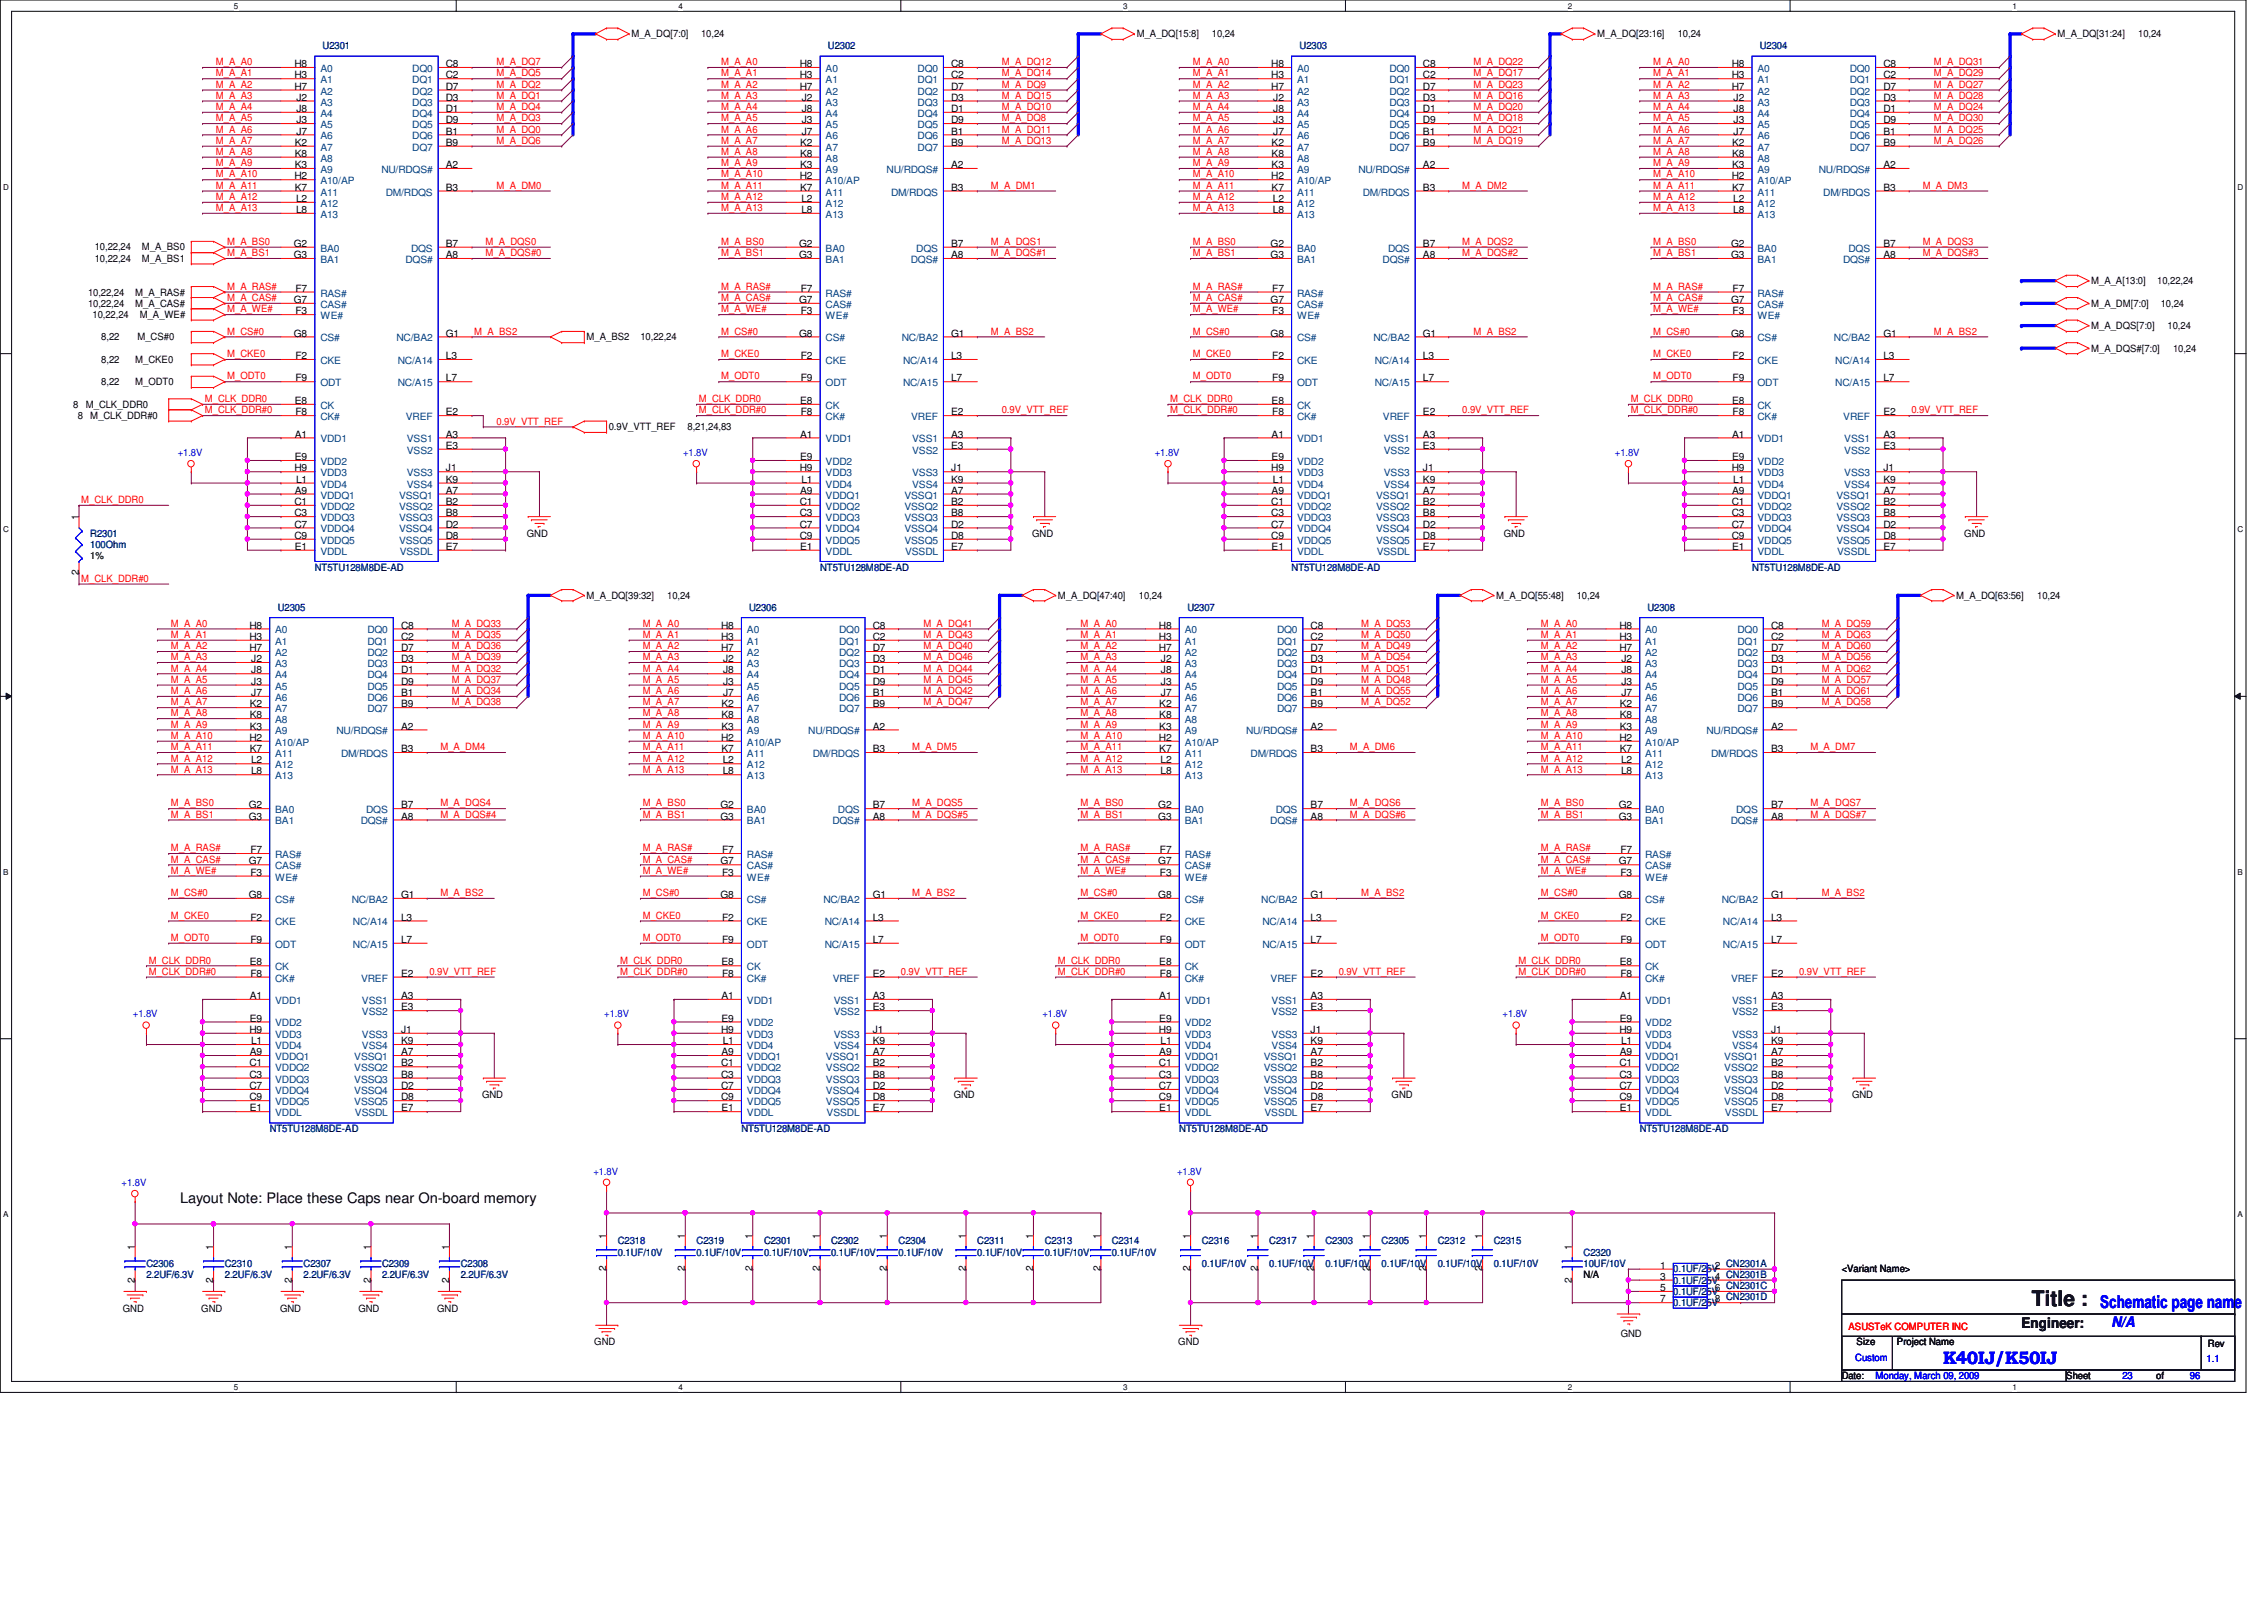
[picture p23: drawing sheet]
<svg xmlns="http://www.w3.org/2000/svg" width="297mm" height="210mm" viewBox="0 0 297 210" stroke-linecap="round" stroke-linejoin="round" font-family="sans-serif">
<defs><g id="words">
<text font-size="2.8" x="266.6" y="171.3">Title :</text>
<g font-size="2.3" fill="#00f">
<text x="275.5" y="171.6">Schematic page name</text>
<text x="254.9" y="179">K40IJ/K50IJ</text>
</g>
<g font-size="1.9">
<text x="23.6" y="157.9">Layout Note: Place these Caps near On-board memory</text>
<text x="265.2" y="174.2">Engineer:</text>
</g>
<text font-size="1.9" fill="#00f" x="277" y="174.1">N/A</text>
<g font-size="1.3">
<text x="82.8" y="4.9">M_A_DQ[7:0]</text>
<text x="92" y="4.9">10,24</text>
<text x="149.1" y="4.9">M_A_DQ[15:8]</text>
<text x="159" y="4.9">10,24</text>
<text x="209.5" y="4.9">M_A_DQ[23:16]</text>
<text x="220.1" y="4.9">10,24</text>
<text x="270" y="4.9">M_A_DQ[31:24]</text>
<text x="280.5" y="4.9">10,24</text>
<text x="38.6" y="8.8">H8</text>
<text x="38.6" y="10.3">H3</text>
<text x="38.6" y="11.8">H7</text>
<text x="58.5" y="8.8">C8</text>
<text x="58.5" y="10.3">C2</text>
<text x="58.5" y="11.8">D7</text>
<text x="104.9" y="8.8">H8</text>
<text x="104.9" y="10.3">H3</text>
<text x="104.9" y="11.8">H7</text>
<text x="124.8" y="8.8">C8</text>
<text x="124.8" y="10.3">C2</text>
<text x="124.8" y="11.8">D7</text>
<text x="166.8" y="8.8">H8</text>
<text x="166.8" y="10.3">H3</text>
<text x="166.8" y="11.8">H7</text>
<text x="186.7" y="8.8">C8</text>
<text x="186.7" y="10.3">C2</text>
<text x="186.7" y="11.8">D7</text>
<text x="227.2" y="8.8">H8</text>
<text x="227.2" y="10.3">H3</text>
<text x="227.2" y="11.8">H7</text>
<text x="247.1" y="8.8">C8</text>
<text x="247.1" y="10.3">C2</text>
<text x="247.1" y="11.8">D7</text>
<text x="38.9" y="13.2">J2</text>
<text x="38.9" y="14.7">J8</text>
<text x="38.9" y="16.2">J3</text>
<text x="38.9" y="17.7">J7</text>
<text x="58.5" y="13.2">D3</text>
<text x="58.5" y="14.7">D1</text>
<text x="58.5" y="16.2">D9</text>
<text x="58.5" y="17.7">B1</text>
<text x="105.2" y="13.2">J2</text>
<text x="105.2" y="14.7">J8</text>
<text x="105.2" y="16.2">J3</text>
<text x="105.2" y="17.7">J7</text>
<text x="124.8" y="13.2">D3</text>
<text x="124.8" y="14.7">D1</text>
<text x="124.8" y="16.2">D9</text>
<text x="124.8" y="17.7">B1</text>
<text x="167" y="13.2">J2</text>
<text x="167" y="14.7">J8</text>
<text x="167" y="16.2">J3</text>
<text x="167" y="17.7">J7</text>
<text x="186.7" y="13.2">D3</text>
<text x="186.7" y="14.7">D1</text>
<text x="186.7" y="16.2">D9</text>
<text x="186.7" y="17.7">B1</text>
<text x="227.5" y="13.2">J2</text>
<text x="227.5" y="14.7">J8</text>
<text x="227.5" y="16.2">J3</text>
<text x="227.5" y="17.7">J7</text>
<text x="247.1" y="13.2">D3</text>
<text x="247.1" y="14.7">D1</text>
<text x="247.1" y="16.2">D9</text>
<text x="247.1" y="17.7">B1</text>
<text x="38.6" y="23.5">H2</text>
<text x="38.7" y="19.1">K2</text>
<text x="38.7" y="20.6">K8</text>
<text x="38.7" y="22.1">K3</text>
<text x="58.5" y="19.1">B9</text>
<text x="58.5" y="22.1">A2</text>
<text x="104.9" y="23.5">H2</text>
<text x="105" y="19.1">K2</text>
<text x="105" y="20.6">K8</text>
<text x="105" y="22.1">K3</text>
<text x="124.8" y="19.1">B9</text>
<text x="124.8" y="22.1">A2</text>
<text x="166.8" y="23.5">H2</text>
<text x="166.8" y="19.1">K2</text>
<text x="166.8" y="20.6">K8</text>
<text x="166.8" y="22.1">K3</text>
<text x="186.7" y="19.1">B9</text>
<text x="186.7" y="22.1">A2</text>
<text x="227.2" y="23.5">H2</text>
<text x="227.2" y="19.1">K2</text>
<text x="227.2" y="20.6">K8</text>
<text x="227.2" y="22.1">K3</text>
<text x="247.1" y="19.1">B9</text>
<text x="247.1" y="22.1">A2</text>
<text x="38.7" y="25">K7</text>
<text x="38.9" y="26.5">L2</text>
<text x="38.9" y="27.9">L8</text>
<text x="58.5" y="25">B3</text>
<text x="105" y="25">K7</text>
<text x="105.2" y="26.5">L2</text>
<text x="105.2" y="27.9">L8</text>
<text x="124.8" y="25">B3</text>
<text x="166.8" y="25">K7</text>
<text x="167" y="26.5">L2</text>
<text x="167" y="27.9">L8</text>
<text x="186.7" y="25">B3</text>
<text x="227.2" y="25">K7</text>
<text x="227.4" y="26.5">L2</text>
<text x="227.4" y="27.9">L8</text>
<text x="247.1" y="25">B3</text>
<text x="12.4" y="32.9">10,22,24</text>
<text x="12.4" y="34.3">10,22,24</text>
<text x="18.6" y="32.9">M_A_BS0</text>
<text x="18.6" y="34.3">M_A_BS1</text>
<text x="38.6" y="32.4">G2</text>
<text x="38.6" y="33.9">G3</text>
<text x="58.5" y="32.4">B7</text>
<text x="58.5" y="33.9">A8</text>
<text x="104.9" y="32.4">G2</text>
<text x="104.9" y="33.9">G3</text>
<text x="124.8" y="32.4">B7</text>
<text x="124.8" y="33.9">A8</text>
<text x="166.7" y="32.4">G2</text>
<text x="166.7" y="33.9">G3</text>
<text x="186.7" y="32.4">B7</text>
<text x="186.7" y="33.9">A8</text>
<text x="227.1" y="32.4">G2</text>
<text x="227.1" y="33.9">G3</text>
<text x="247.1" y="32.4">B7</text>
<text x="247.1" y="33.9">A8</text>
<text x="11.6" y="38.8">10,22,24</text>
<text x="11.6" y="40.2">10,22,24</text>
<text x="12.1" y="41.7">10,22,24</text>
<text x="17.7" y="38.8">M_A_RAS#</text>
<text x="17.7" y="40.2">M_A_CAS#</text>
<text x="18.3" y="41.7">M_A_WE#</text>
<text x="38.6" y="39.8">G7</text>
<text x="38.8" y="38.3">F7</text>
<text x="38.8" y="41.2">F3</text>
<text x="104.9" y="39.8">G7</text>
<text x="105.1" y="38.3">F7</text>
<text x="105.1" y="41.2">F3</text>
<text x="166.7" y="39.8">G7</text>
<text x="166.9" y="38.3">F7</text>
<text x="166.9" y="41.2">F3</text>
<text x="227.1" y="39.8">G7</text>
<text x="227.3" y="38.3">F7</text>
<text x="227.3" y="41.2">F3</text>
<text x="274.4" y="40.2">M_A_DM[7:0]</text>
<text x="274.4" y="37.3">M_A_A[13:0]</text>
<text x="283" y="37.3">10,22,24</text>
<text x="283.5" y="40.2">10,24</text>
<text x="13.3" y="47.6">8,22</text>
<text x="13.3" y="44.7">8,22</text>
<text x="17.7" y="47.6">M_CKE0</text>
<text x="18" y="44.7">M_CS#0</text>
<text x="38.6" y="44.2">G8</text>
<text x="38.8" y="47.1">F2</text>
<text x="58.5" y="44.2">G1</text>
<text x="58.5" y="47.1">L3</text>
<text x="77" y="44.7">M_A_BS2</text>
<text x="84" y="44.7">10,22,24</text>
<text x="104.9" y="44.2">G8</text>
<text x="105.1" y="47.1">F2</text>
<text x="124.8" y="44.2">G1</text>
<text x="124.8" y="47.1">L3</text>
<text x="166.7" y="44.2">G8</text>
<text x="166.9" y="47.1">F2</text>
<text x="186.7" y="44.2">G1</text>
<text x="186.7" y="47.1">L3</text>
<text x="227.1" y="44.2">G8</text>
<text x="227.3" y="47.1">F2</text>
<text x="247.1" y="44.2">G1</text>
<text x="247.1" y="47.1">L3</text>
<text x="274.4" y="43.2">M_A_DQS[7:0]</text>
<text x="274.4" y="46.1">M_A_DQS#[7:0]</text>
<text x="284.4" y="43.2">10,24</text>
<text x="285.1" y="46.1">10,24</text>
<text x="9.6" y="53.5">8</text>
<text x="11.3" y="53.5">M_CLK_DDR0</text>
<text x="13.3" y="50.5">8,22</text>
<text x="17.7" y="50.5">M_ODT0</text>
<text x="38.7" y="53">E8</text>
<text x="38.8" y="50">F9</text>
<text x="58.5" y="50">L7</text>
<text x="105" y="53">E8</text>
<text x="105.1" y="50">F9</text>
<text x="124.8" y="50">L7</text>
<text x="166.8" y="53">E8</text>
<text x="166.9" y="50">F9</text>
<text x="186.7" y="50">L7</text>
<text x="227.2" y="53">E8</text>
<text x="227.3" y="50">F9</text>
<text x="247.1" y="50">L7</text>
<text x="10.2" y="54.9">8</text>
<text x="11.8" y="54.9">M_CLK_DDR#0</text>
<text x="38.7" y="57.4">A1</text>
<text x="38.8" y="54.5">F8</text>
<text x="58.5" y="54.5">E2</text>
<text x="58.5" y="57.4">A3</text>
<text x="58.5" y="58.9">E3</text>
<text x="79.9" y="56.4">0.9V_VTT_REF</text>
<text x="90.2" y="56.4">8,21,24,83</text>
<text x="105" y="57.4">A1</text>
<text x="105.1" y="54.5">F8</text>
<text x="124.8" y="54.5">E2</text>
<text x="124.8" y="57.4">A3</text>
<text x="124.8" y="58.9">E3</text>
<text x="166.8" y="57.4">A1</text>
<text x="166.9" y="54.5">F8</text>
<text x="186.7" y="54.5">E2</text>
<text x="186.7" y="57.4">A3</text>
<text x="186.7" y="58.9">E3</text>
<text x="227.2" y="57.4">A1</text>
<text x="227.3" y="54.5">F8</text>
<text x="247.1" y="54.5">E2</text>
<text x="247.1" y="57.4">A3</text>
<text x="247.1" y="58.9">E3</text>
<text x="38.6" y="61.8">H9</text>
<text x="38.7" y="60.4">E9</text>
<text x="38.7" y="64.8">A9</text>
<text x="38.9" y="63.3">L1</text>
<text x="58.5" y="61.8">J1</text>
<text x="58.5" y="63.3">K9</text>
<text x="58.5" y="64.8">A7</text>
<text x="104.9" y="61.8">H9</text>
<text x="105" y="60.4">E9</text>
<text x="105" y="64.8">A9</text>
<text x="105.2" y="63.3">L1</text>
<text x="124.8" y="61.8">J1</text>
<text x="124.8" y="63.3">K9</text>
<text x="124.8" y="64.8">A7</text>
<text x="166.8" y="61.8">H9</text>
<text x="166.8" y="60.4">E9</text>
<text x="166.8" y="64.8">A9</text>
<text x="167" y="63.3">L1</text>
<text x="186.7" y="61.8">J1</text>
<text x="186.7" y="63.3">K9</text>
<text x="186.7" y="64.8">A7</text>
<text x="227.2" y="61.8">H9</text>
<text x="227.2" y="60.4">E9</text>
<text x="227.2" y="64.8">A9</text>
<text x="227.4" y="63.3">L1</text>
<text x="247.1" y="61.8">J1</text>
<text x="247.1" y="63.3">K9</text>
<text x="247.1" y="64.8">A7</text>
<text x="10.3" y="68.2" transform="rotate(-90 10.3 68.2)">1</text>
<text x="38.6" y="66.3">C1</text>
<text x="38.6" y="67.7">C3</text>
<text x="38.6" y="69.2">C7</text>
<text x="38.6" y="70.7">C9</text>
<text x="58.5" y="66.3">B2</text>
<text x="58.5" y="67.7">B8</text>
<text x="58.5" y="69.2">D2</text>
<text x="58.5" y="70.7">D8</text>
<text x="69.1" y="70.4">GND</text>
<text x="104.9" y="66.3">C1</text>
<text x="104.9" y="67.7">C3</text>
<text x="104.9" y="69.2">C7</text>
<text x="104.9" y="70.7">C9</text>
<text x="124.8" y="66.3">B2</text>
<text x="124.8" y="67.7">B8</text>
<text x="124.8" y="69.2">D2</text>
<text x="124.8" y="70.7">D8</text>
<text x="135.4" y="70.4">GND</text>
<text x="166.8" y="66.3">C1</text>
<text x="166.8" y="67.7">C3</text>
<text x="166.8" y="69.2">C7</text>
<text x="166.8" y="70.7">C9</text>
<text x="186.7" y="66.3">B2</text>
<text x="186.7" y="67.7">B8</text>
<text x="186.7" y="69.2">D2</text>
<text x="186.7" y="70.7">D8</text>
<text x="197.3" y="70.4">GND</text>
<text x="227.2" y="66.3">C1</text>
<text x="227.2" y="67.7">C3</text>
<text x="227.2" y="69.2">C7</text>
<text x="227.2" y="70.7">C9</text>
<text x="247.1" y="66.3">B2</text>
<text x="247.1" y="67.7">B8</text>
<text x="247.1" y="69.2">D2</text>
<text x="247.1" y="70.7">D8</text>
<text x="257.7" y="70.4">GND</text>
<text x="10.3" y="75.4" transform="rotate(-90 10.3 75.4)">2</text>
<text x="38.7" y="72.1">E1</text>
<text x="58.5" y="72.1">E7</text>
<text x="105" y="72.1">E1</text>
<text x="124.8" y="72.1">E7</text>
<text x="166.8" y="72.1">E1</text>
<text x="186.7" y="72.1">E7</text>
<text x="227.2" y="72.1">E1</text>
<text x="247.1" y="72.1">E7</text>
<text x="32.7" y="82.5">H8</text>
<text x="32.7" y="83.9">H3</text>
<text x="52.6" y="82.5">C8</text>
<text x="52.6" y="83.9">C2</text>
<text x="77" y="78.5">M_A_DQ[39:32]</text>
<text x="87.5" y="78.5">10,24</text>
<text x="94.6" y="82.5">H8</text>
<text x="94.6" y="83.9">H3</text>
<text x="114.5" y="82.5">C8</text>
<text x="114.5" y="83.9">C2</text>
<text x="138.8" y="78.5">M_A_DQ[47:40]</text>
<text x="149.4" y="78.5">10,24</text>
<text x="152.1" y="82.5">H8</text>
<text x="152.1" y="83.9">H3</text>
<text x="172" y="82.5">C8</text>
<text x="172" y="83.9">C2</text>
<text x="196.3" y="78.5">M_A_DQ[55:48]</text>
<text x="206.9" y="78.5">10,24</text>
<text x="212.5" y="82.5">H8</text>
<text x="212.5" y="83.9">H3</text>
<text x="232.4" y="82.5">C8</text>
<text x="232.4" y="83.9">C2</text>
<text x="256.7" y="78.5">M_A_DQ[63:56]</text>
<text x="267.3" y="78.5">10,24</text>
<text x="32.7" y="85.4">H7</text>
<text x="33" y="86.9">J2</text>
<text x="33" y="88.3">J8</text>
<text x="33" y="89.8">J3</text>
<text x="52.6" y="85.4">D7</text>
<text x="52.6" y="86.9">D3</text>
<text x="52.6" y="88.3">D1</text>
<text x="52.6" y="89.8">D9</text>
<text x="94.6" y="85.4">H7</text>
<text x="94.9" y="86.9">J2</text>
<text x="94.9" y="88.3">J8</text>
<text x="94.9" y="89.8">J3</text>
<text x="114.5" y="85.4">D7</text>
<text x="114.5" y="86.9">D3</text>
<text x="114.5" y="88.3">D1</text>
<text x="114.5" y="89.8">D9</text>
<text x="152.1" y="85.4">H7</text>
<text x="152.3" y="86.9">J2</text>
<text x="152.3" y="88.3">J8</text>
<text x="152.3" y="89.8">J3</text>
<text x="172" y="85.4">D7</text>
<text x="172" y="86.9">D3</text>
<text x="172" y="88.3">D1</text>
<text x="172" y="89.8">D9</text>
<text x="212.5" y="85.4">H7</text>
<text x="212.7" y="86.9">J2</text>
<text x="212.7" y="88.3">J8</text>
<text x="212.7" y="89.8">J3</text>
<text x="232.4" y="85.4">D7</text>
<text x="232.4" y="86.9">D3</text>
<text x="232.4" y="88.3">D1</text>
<text x="232.4" y="89.8">D9</text>
<text x="32.8" y="92.8">K2</text>
<text x="32.8" y="94.2">K8</text>
<text x="32.8" y="95.7">K3</text>
<text x="33" y="91.3">J7</text>
<text x="52.6" y="91.3">B1</text>
<text x="52.6" y="92.8">B9</text>
<text x="52.6" y="95.7">A2</text>
<text x="94.7" y="92.8">K2</text>
<text x="94.7" y="94.2">K8</text>
<text x="94.7" y="95.7">K3</text>
<text x="94.9" y="91.3">J7</text>
<text x="114.5" y="91.3">B1</text>
<text x="114.5" y="92.8">B9</text>
<text x="114.5" y="95.7">A2</text>
<text x="152.1" y="92.8">K2</text>
<text x="152.1" y="94.2">K8</text>
<text x="152.1" y="95.7">K3</text>
<text x="152.3" y="91.3">J7</text>
<text x="172" y="91.3">B1</text>
<text x="172" y="92.8">B9</text>
<text x="172" y="95.7">A2</text>
<text x="212.5" y="92.8">K2</text>
<text x="212.5" y="94.2">K8</text>
<text x="212.5" y="95.7">K3</text>
<text x="212.7" y="91.3">J7</text>
<text x="232.4" y="91.3">B1</text>
<text x="232.4" y="92.8">B9</text>
<text x="232.4" y="95.7">A2</text>
<text x="32.7" y="97.2">H2</text>
<text x="32.8" y="98.7">K7</text>
<text x="32.9" y="100.2">L2</text>
<text x="32.9" y="101.6">L8</text>
<text x="52.6" y="98.7">B3</text>
<text x="94.6" y="97.2">H2</text>
<text x="94.7" y="98.7">K7</text>
<text x="94.8" y="100.2">L2</text>
<text x="94.8" y="101.6">L8</text>
<text x="114.5" y="98.7">B3</text>
<text x="152.1" y="97.2">H2</text>
<text x="152.1" y="98.7">K7</text>
<text x="152.3" y="100.2">L2</text>
<text x="152.3" y="101.6">L8</text>
<text x="172" y="98.7">B3</text>
<text x="212.5" y="97.2">H2</text>
<text x="212.5" y="98.7">K7</text>
<text x="212.7" y="100.2">L2</text>
<text x="212.7" y="101.6">L8</text>
<text x="232.4" y="98.7">B3</text>
<text x="32.6" y="106">G2</text>
<text x="32.6" y="107.5">G3</text>
<text x="52.6" y="106">B7</text>
<text x="52.6" y="107.5">A8</text>
<text x="94.5" y="106">G2</text>
<text x="94.5" y="107.5">G3</text>
<text x="114.5" y="106">B7</text>
<text x="114.5" y="107.5">A8</text>
<text x="152" y="106">G2</text>
<text x="152" y="107.5">G3</text>
<text x="172" y="106">B7</text>
<text x="172" y="107.5">A8</text>
<text x="212.4" y="106">G2</text>
<text x="212.4" y="107.5">G3</text>
<text x="232.4" y="106">B7</text>
<text x="232.4" y="107.5">A8</text>
<text x="32.6" y="113.4">G7</text>
<text x="32.8" y="111.9">F7</text>
<text x="94.5" y="113.4">G7</text>
<text x="94.7" y="111.9">F7</text>
<text x="152" y="113.4">G7</text>
<text x="152.2" y="111.9">F7</text>
<text x="212.4" y="113.4">G7</text>
<text x="212.6" y="111.9">F7</text>
<text x="32.6" y="117.8">G8</text>
<text x="32.8" y="114.9">F3</text>
<text x="52.6" y="117.8">G1</text>
<text x="94.5" y="117.8">G8</text>
<text x="94.7" y="114.9">F3</text>
<text x="114.5" y="117.8">G1</text>
<text x="152" y="117.8">G8</text>
<text x="152.2" y="114.9">F3</text>
<text x="172" y="117.8">G1</text>
<text x="212.4" y="117.8">G8</text>
<text x="212.6" y="114.9">F3</text>
<text x="232.4" y="117.8">G1</text>
<text x="32.8" y="120.8">F2</text>
<text x="32.8" y="123.7">F9</text>
<text x="52.6" y="120.8">L3</text>
<text x="52.6" y="123.7">L7</text>
<text x="94.7" y="120.8">F2</text>
<text x="94.7" y="123.7">F9</text>
<text x="114.5" y="120.8">L3</text>
<text x="114.5" y="123.7">L7</text>
<text x="152.2" y="120.8">F2</text>
<text x="152.2" y="123.7">F9</text>
<text x="172" y="120.8">L3</text>
<text x="172" y="123.7">L7</text>
<text x="212.6" y="120.8">F2</text>
<text x="212.6" y="123.7">F9</text>
<text x="232.4" y="120.8">L3</text>
<text x="232.4" y="123.7">L7</text>
<text x="32.8" y="126.7">E8</text>
<text x="32.8" y="131.1">A1</text>
<text x="32.8" y="128.1">F8</text>
<text x="52.6" y="128.1">E2</text>
<text x="52.6" y="131.1">A3</text>
<text x="94.7" y="126.7">E8</text>
<text x="94.7" y="131.1">A1</text>
<text x="94.7" y="128.1">F8</text>
<text x="114.5" y="128.1">E2</text>
<text x="114.5" y="131.1">A3</text>
<text x="152.1" y="126.7">E8</text>
<text x="152.1" y="131.1">A1</text>
<text x="152.2" y="128.1">F8</text>
<text x="172" y="128.1">E2</text>
<text x="172" y="131.1">A3</text>
<text x="212.5" y="126.7">E8</text>
<text x="212.5" y="131.1">A1</text>
<text x="212.6" y="128.1">F8</text>
<text x="232.4" y="128.1">E2</text>
<text x="232.4" y="131.1">A3</text>
<text x="32.7" y="135.5">H9</text>
<text x="32.8" y="134">E9</text>
<text x="32.9" y="137">L1</text>
<text x="52.6" y="132.5">E3</text>
<text x="52.6" y="135.5">J1</text>
<text x="52.6" y="137">K9</text>
<text x="94.6" y="135.5">H9</text>
<text x="94.7" y="134">E9</text>
<text x="94.8" y="137">L1</text>
<text x="114.5" y="132.5">E3</text>
<text x="114.5" y="135.5">J1</text>
<text x="114.5" y="137">K9</text>
<text x="152.1" y="135.5">H9</text>
<text x="152.1" y="134">E9</text>
<text x="152.3" y="137">L1</text>
<text x="172" y="132.5">E3</text>
<text x="172" y="135.5">J1</text>
<text x="172" y="137">K9</text>
<text x="212.5" y="135.5">H9</text>
<text x="212.5" y="134">E9</text>
<text x="212.7" y="137">L1</text>
<text x="232.4" y="132.5">E3</text>
<text x="232.4" y="135.5">J1</text>
<text x="232.4" y="137">K9</text>
<text x="32.7" y="139.9">C1</text>
<text x="32.7" y="141.4">C3</text>
<text x="32.7" y="142.9">C7</text>
<text x="32.8" y="138.4">A9</text>
<text x="52.6" y="138.4">A7</text>
<text x="52.6" y="139.9">B2</text>
<text x="52.6" y="141.4">B8</text>
<text x="52.6" y="142.9">D2</text>
<text x="94.6" y="139.9">C1</text>
<text x="94.6" y="141.4">C3</text>
<text x="94.6" y="142.9">C7</text>
<text x="94.7" y="138.4">A9</text>
<text x="114.5" y="138.4">A7</text>
<text x="114.5" y="139.9">B2</text>
<text x="114.5" y="141.4">B8</text>
<text x="114.5" y="142.9">D2</text>
<text x="152.1" y="139.9">C1</text>
<text x="152.1" y="141.4">C3</text>
<text x="152.1" y="142.9">C7</text>
<text x="152.1" y="138.4">A9</text>
<text x="172" y="138.4">A7</text>
<text x="172" y="139.9">B2</text>
<text x="172" y="141.4">B8</text>
<text x="172" y="142.9">D2</text>
<text x="212.5" y="139.9">C1</text>
<text x="212.5" y="141.4">C3</text>
<text x="212.5" y="142.9">C7</text>
<text x="212.5" y="138.4">A9</text>
<text x="232.4" y="138.4">A7</text>
<text x="232.4" y="139.9">B2</text>
<text x="232.4" y="141.4">B8</text>
<text x="232.4" y="142.9">D2</text>
<text x="32.7" y="144.4">C9</text>
<text x="32.8" y="145.8">E1</text>
<text x="52.6" y="145.8">E7</text>
<text x="52.6" y="144.4">D8</text>
<text x="63.2" y="144.1">GND</text>
<text x="94.6" y="144.4">C9</text>
<text x="94.7" y="145.8">E1</text>
<text x="114.5" y="145.8">E7</text>
<text x="114.5" y="144.4">D8</text>
<text x="125.1" y="144.1">GND</text>
<text x="152.1" y="144.4">C9</text>
<text x="152.1" y="145.8">E1</text>
<text x="172" y="145.8">E7</text>
<text x="172" y="144.4">D8</text>
<text x="182.6" y="144.1">GND</text>
<text x="212.5" y="144.4">C9</text>
<text x="212.5" y="145.8">E1</text>
<text x="232.4" y="145.8">E7</text>
<text x="232.4" y="144.4">D8</text>
<text x="243" y="144.1">GND</text>
<text x="17.7" y="164" transform="rotate(-90 17.7 164)">1</text>
<text x="28" y="164" transform="rotate(-90 28 164)">1</text>
<text x="38.3" y="164" transform="rotate(-90 38.3 164)">1</text>
<text x="48.6" y="164" transform="rotate(-90 48.6 164)">1</text>
<text x="58.9" y="164" transform="rotate(-90 58.9 164)">1</text>
<text x="79.5" y="166.8" transform="rotate(-90 79.5 166.8)">2</text>
<text x="79.5" y="162.5" transform="rotate(-90 79.5 162.5)">1</text>
<text x="89.9" y="166.8" transform="rotate(-90 89.9 166.8)">2</text>
<text x="89.9" y="162.5" transform="rotate(-90 89.9 162.5)">1</text>
<text x="98.7" y="166.8" transform="rotate(-90 98.7 166.8)">2</text>
<text x="98.7" y="162.5" transform="rotate(-90 98.7 162.5)">1</text>
<text x="107.6" y="166.8" transform="rotate(-90 107.6 166.8)">2</text>
<text x="107.6" y="162.5" transform="rotate(-90 107.6 162.5)">1</text>
<text x="116.4" y="166.8" transform="rotate(-90 116.4 166.8)">2</text>
<text x="116.4" y="162.5" transform="rotate(-90 116.4 162.5)">1</text>
<text x="126.7" y="166.8" transform="rotate(-90 126.7 166.8)">2</text>
<text x="126.7" y="162.5" transform="rotate(-90 126.7 162.5)">1</text>
<text x="135.5" y="166.8" transform="rotate(-90 135.5 166.8)">2</text>
<text x="135.5" y="162.5" transform="rotate(-90 135.5 162.5)">1</text>
<text x="144.4" y="166.8" transform="rotate(-90 144.4 166.8)">2</text>
<text x="144.4" y="162.5" transform="rotate(-90 144.4 162.5)">1</text>
<text x="156.2" y="166.8" transform="rotate(-90 156.2 166.8)">2</text>
<text x="156.2" y="162.5" transform="rotate(-90 156.2 162.5)">1</text>
<text x="165" y="166.8" transform="rotate(-90 165 166.8)">2</text>
<text x="165" y="162.5" transform="rotate(-90 165 162.5)">1</text>
<text x="172.4" y="166.8" transform="rotate(-90 172.4 166.8)">2</text>
<text x="172.4" y="162.5" transform="rotate(-90 172.4 162.5)">1</text>
<text x="179.7" y="166.8" transform="rotate(-90 179.7 166.8)">2</text>
<text x="179.7" y="162.5" transform="rotate(-90 179.7 162.5)">1</text>
<text x="187.1" y="166.8" transform="rotate(-90 187.1 166.8)">2</text>
<text x="187.1" y="162.5" transform="rotate(-90 187.1 162.5)">1</text>
<text x="194.5" y="166.8" transform="rotate(-90 194.5 166.8)">2</text>
<text x="194.5" y="162.5" transform="rotate(-90 194.5 162.5)">1</text>
<text x="206.2" y="164" transform="rotate(-90 206.2 164)">1</text>
<text x="207.8" y="167.7">N/A</text>
<text x="217.8" y="166.5">1</text>
<text x="217.8" y="167.9">3</text>
<text x="225" y="166.5">2 CN2301A</text>
<text x="225" y="167.9">4 CN2301B</text>
<text x="241.6" y="166.9">&lt;Variant Name&gt;</text>
<text x="16.1" y="172.1">GND</text>
<text x="17.7" y="168.3" transform="rotate(-90 17.7 168.3)">2</text>
<text x="26.4" y="172.1">GND</text>
<text x="28" y="168.3" transform="rotate(-90 28 168.3)">2</text>
<text x="36.7" y="172.1">GND</text>
<text x="38.3" y="168.3" transform="rotate(-90 38.3 168.3)">2</text>
<text x="47" y="172.1">GND</text>
<text x="48.6" y="168.3" transform="rotate(-90 48.6 168.3)">2</text>
<text x="57.4" y="172.1">GND</text>
<text x="58.9" y="168.3" transform="rotate(-90 58.9 168.3)">2</text>
<text x="206.2" y="168.3" transform="rotate(-90 206.2 168.3)">2</text>
<text x="217.8" y="169.4">5</text>
<text x="217.8" y="170.9">7</text>
<text x="225" y="169.4">6 CN2301C</text>
<text x="225" y="170.9">8 CN2301D</text>
<text x="78" y="176.5">GND</text>
<text x="154.6" y="176.5">GND</text>
<text x="212.6" y="175.3">GND</text>
<text x="243.6" y="176.5">Size</text>
<text x="248.9" y="176.5">Project Name</text>
<text x="289.7" y="176.7">Rev</text>
<text x="241.6" y="180.9">Date:</text>
<text x="271.1" y="180.9">Sheet</text>
<text x="282.9" y="180.9">of</text>
</g>
<g font-size="1.3" fill="#f00">
<text x="28.3" y="8.6">M_A_A0</text>
<text x="28.3" y="11.5">M_A_A2</text>
<text x="28.3" y="10">M_A_A1</text>
<text x="65.1" y="8.6">M_A_DQ7</text>
<text x="65.1" y="11.5">M_A_DQ2</text>
<text x="65.1" y="10">M_A_DQ5</text>
<text x="94.6" y="8.6">M_A_A0</text>
<text x="94.6" y="11.5">M_A_A2</text>
<text x="94.6" y="10">M_A_A1</text>
<text x="131.4" y="8.6">M_A_DQ12</text>
<text x="131.4" y="10">M_A_DQ14</text>
<text x="131.4" y="11.5">M_A_DQ9</text>
<text x="156.5" y="8.6">M_A_A0</text>
<text x="156.5" y="11.5">M_A_A2</text>
<text x="156.5" y="10">M_A_A1</text>
<text x="193.3" y="8.6">M_A_DQ22</text>
<text x="193.3" y="11.5">M_A_DQ23</text>
<text x="193.3" y="10">M_A_DQ17</text>
<text x="216.9" y="8.6">M_A_A0</text>
<text x="216.9" y="11.5">M_A_A2</text>
<text x="216.9" y="10">M_A_A1</text>
<text x="253.7" y="10">M_A_DQ29</text>
<text x="253.7" y="8.6">M_A_DQ31</text>
<text x="253.7" y="11.5">M_A_DQ27</text>
<text x="28.3" y="17.4">M_A_A6</text>
<text x="28.3" y="14.4">M_A_A4</text>
<text x="28.3" y="15.9">M_A_A5</text>
<text x="28.3" y="13">M_A_A3</text>
<text x="65.1" y="13">M_A_DQ1</text>
<text x="65.1" y="14.4">M_A_DQ4</text>
<text x="65.1" y="17.4">M_A_DQ0</text>
<text x="65.1" y="15.9">M_A_DQ3</text>
<text x="94.6" y="17.4">M_A_A6</text>
<text x="94.6" y="14.4">M_A_A4</text>
<text x="94.6" y="15.9">M_A_A5</text>
<text x="94.6" y="13">M_A_A3</text>
<text x="131.4" y="13">M_A_DQ15</text>
<text x="131.4" y="15.9">M_A_DQ8</text>
<text x="131.4" y="14.4">M_A_DQ10</text>
<text x="131.4" y="17.4">M_A_DQ11</text>
<text x="156.5" y="17.4">M_A_A6</text>
<text x="156.5" y="14.4">M_A_A4</text>
<text x="156.5" y="15.9">M_A_A5</text>
<text x="156.5" y="13">M_A_A3</text>
<text x="193.3" y="15.9">M_A_DQ18</text>
<text x="193.3" y="17.4">M_A_DQ21</text>
<text x="193.3" y="13">M_A_DQ16</text>
<text x="193.3" y="14.4">M_A_DQ20</text>
<text x="216.9" y="17.4">M_A_A6</text>
<text x="216.9" y="14.4">M_A_A4</text>
<text x="216.9" y="15.9">M_A_A5</text>
<text x="216.9" y="13">M_A_A3</text>
<text x="253.7" y="14.4">M_A_DQ24</text>
<text x="253.7" y="17.4">M_A_DQ25</text>
<text x="253.7" y="13">M_A_DQ28</text>
<text x="253.7" y="15.9">M_A_DQ30</text>
<text x="28.3" y="18.9">M_A_A7</text>
<text x="28.3" y="23.3">M_A_A10</text>
<text x="28.3" y="21.8">M_A_A9</text>
<text x="28.3" y="20.3">M_A_A8</text>
<text x="65.1" y="18.9">M_A_DQ6</text>
<text x="94.6" y="18.9">M_A_A7</text>
<text x="94.6" y="23.3">M_A_A10</text>
<text x="94.6" y="21.8">M_A_A9</text>
<text x="94.6" y="20.3">M_A_A8</text>
<text x="131.4" y="18.9">M_A_DQ13</text>
<text x="156.5" y="18.9">M_A_A7</text>
<text x="156.5" y="23.3">M_A_A10</text>
<text x="156.5" y="21.8">M_A_A9</text>
<text x="156.5" y="20.3">M_A_A8</text>
<text x="193.3" y="18.9">M_A_DQ19</text>
<text x="216.9" y="18.9">M_A_A7</text>
<text x="216.9" y="23.3">M_A_A10</text>
<text x="216.9" y="21.8">M_A_A9</text>
<text x="216.9" y="20.3">M_A_A8</text>
<text x="253.7" y="18.9">M_A_DQ26</text>
<text x="28.3" y="26.2">M_A_A12</text>
<text x="28.3" y="27.7">M_A_A13</text>
<text x="28.3" y="24.8">M_A_A11</text>
<text x="65.1" y="24.8">M_A_DM0</text>
<text x="94.6" y="26.2">M_A_A12</text>
<text x="94.6" y="27.7">M_A_A13</text>
<text x="94.6" y="24.8">M_A_A11</text>
<text x="130" y="24.8">M_A_DM1</text>
<text x="156.5" y="26.2">M_A_A12</text>
<text x="156.5" y="27.7">M_A_A13</text>
<text x="156.5" y="24.8">M_A_A11</text>
<text x="191.9" y="24.8">M_A_DM2</text>
<text x="216.9" y="26.2">M_A_A12</text>
<text x="216.9" y="27.7">M_A_A13</text>
<text x="216.9" y="24.8">M_A_A11</text>
<text x="252.3" y="24.8">M_A_DM3</text>
<text x="29.8" y="32.1">M_A_BS0</text>
<text x="29.8" y="33.6">M_A_BS1</text>
<text x="63.7" y="32.1">M_A_DQS0</text>
<text x="63.7" y="33.6">M_A_DQS#0</text>
<text x="94.6" y="32.1">M_A_BS0</text>
<text x="94.6" y="33.6">M_A_BS1</text>
<text x="130" y="33.6">M_A_DQS#1</text>
<text x="130" y="32.1">M_A_DQS1</text>
<text x="156.5" y="32.1">M_A_BS0</text>
<text x="156.5" y="33.6">M_A_BS1</text>
<text x="191.9" y="33.6">M_A_DQS#2</text>
<text x="191.9" y="32.1">M_A_DQS2</text>
<text x="216.9" y="32.1">M_A_BS0</text>
<text x="216.9" y="33.6">M_A_BS1</text>
<text x="252.3" y="32.1">M_A_DQS3</text>
<text x="252.3" y="33.6">M_A_DQS#3</text>
<text x="29.8" y="38">M_A_RAS#</text>
<text x="29.8" y="39.5">M_A_CAS#</text>
<text x="29.8" y="41">M_A_WE#</text>
<text x="94.6" y="38">M_A_RAS#</text>
<text x="94.6" y="39.5">M_A_CAS#</text>
<text x="94.6" y="41">M_A_WE#</text>
<text x="156.5" y="38">M_A_RAS#</text>
<text x="156.5" y="39.5">M_A_CAS#</text>
<text x="156.5" y="41">M_A_WE#</text>
<text x="216.9" y="38">M_A_RAS#</text>
<text x="216.9" y="39.5">M_A_CAS#</text>
<text x="216.9" y="41">M_A_WE#</text>
<text x="29.8" y="43.9">M_CS#0</text>
<text x="29.8" y="46.9">M_CKE0</text>
<text x="62.2" y="43.9">M_A_BS2</text>
<text x="94.6" y="43.9">M_CS#0</text>
<text x="94.6" y="46.9">M_CKE0</text>
<text x="130" y="43.9">M_A_BS2</text>
<text x="156.5" y="43.9">M_CS#0</text>
<text x="156.5" y="46.9">M_CKE0</text>
<text x="193.3" y="43.9">M_A_BS2</text>
<text x="216.9" y="43.9">M_CS#0</text>
<text x="216.9" y="46.9">M_CKE0</text>
<text x="253.7" y="43.9">M_A_BS2</text>
<text x="26.9" y="52.7">M_CLK_DDR0</text>
<text x="29.8" y="49.8">M_ODT0</text>
<text x="91.7" y="52.7">M_CLK_DDR0</text>
<text x="94.6" y="49.8">M_ODT0</text>
<text x="153.5" y="52.7">M_CLK_DDR0</text>
<text x="156.5" y="49.8">M_ODT0</text>
<text x="213.9" y="52.7">M_CLK_DDR0</text>
<text x="216.9" y="49.8">M_ODT0</text>
<text x="26.9" y="54.2">M_CLK_DDR#0</text>
<text x="65.1" y="55.7">0.9V_VTT_REF</text>
<text x="91.7" y="54.2">M_CLK_DDR#0</text>
<text x="131.4" y="54.2">0.9V_VTT_REF</text>
<text x="153.5" y="54.2">M_CLK_DDR#0</text>
<text x="191.9" y="54.2">0.9V_VTT_REF</text>
<text x="213.9" y="54.2">M_CLK_DDR#0</text>
<text x="250.8" y="54.2">0.9V_VTT_REF</text>
<text x="10.7" y="66">M_CLK_DDR0</text>
<text x="10.7" y="76.3">M_CLK_DDR#0</text>
<text x="22.4" y="82.2">M_A_A0</text>
<text x="22.4" y="83.7">M_A_A1</text>
<text x="59.3" y="82.2">M_A_DQ33</text>
<text x="59.3" y="83.7">M_A_DQ35</text>
<text x="84.3" y="82.2">M_A_A0</text>
<text x="84.3" y="83.7">M_A_A1</text>
<text x="121.2" y="83.7">M_A_DQ43</text>
<text x="121.2" y="82.2">M_A_DQ41</text>
<text x="141.8" y="82.2">M_A_A0</text>
<text x="141.8" y="83.7">M_A_A1</text>
<text x="178.6" y="83.7">M_A_DQ50</text>
<text x="178.6" y="82.2">M_A_DQ53</text>
<text x="202.2" y="82.2">M_A_A0</text>
<text x="202.2" y="83.7">M_A_A1</text>
<text x="239" y="82.2">M_A_DQ59</text>
<text x="239" y="83.7">M_A_DQ63</text>
<text x="22.4" y="85.2">M_A_A2</text>
<text x="22.4" y="88.1">M_A_A4</text>
<text x="22.4" y="89.6">M_A_A5</text>
<text x="22.4" y="86.6">M_A_A3</text>
<text x="59.3" y="89.6">M_A_DQ37</text>
<text x="59.3" y="88.1">M_A_DQ32</text>
<text x="59.3" y="85.2">M_A_DQ36</text>
<text x="59.3" y="86.6">M_A_DQ39</text>
<text x="84.3" y="85.2">M_A_A2</text>
<text x="84.3" y="88.1">M_A_A4</text>
<text x="84.3" y="89.6">M_A_A5</text>
<text x="84.3" y="86.6">M_A_A3</text>
<text x="121.2" y="85.2">M_A_DQ40</text>
<text x="121.2" y="89.6">M_A_DQ45</text>
<text x="121.2" y="86.6">M_A_DQ46</text>
<text x="121.2" y="88.1">M_A_DQ44</text>
<text x="141.8" y="85.2">M_A_A2</text>
<text x="141.8" y="88.1">M_A_A4</text>
<text x="141.8" y="89.6">M_A_A5</text>
<text x="141.8" y="86.6">M_A_A3</text>
<text x="178.6" y="88.1">M_A_DQ51</text>
<text x="178.6" y="86.6">M_A_DQ54</text>
<text x="178.6" y="85.2">M_A_DQ49</text>
<text x="178.6" y="89.6">M_A_DQ48</text>
<text x="202.2" y="85.2">M_A_A2</text>
<text x="202.2" y="88.1">M_A_A4</text>
<text x="202.2" y="89.6">M_A_A5</text>
<text x="202.2" y="86.6">M_A_A3</text>
<text x="239" y="85.2">M_A_DQ60</text>
<text x="239" y="89.6">M_A_DQ57</text>
<text x="239" y="86.6">M_A_DQ56</text>
<text x="239" y="88.1">M_A_DQ62</text>
<text x="22.4" y="92.5">M_A_A7</text>
<text x="22.4" y="91.1">M_A_A6</text>
<text x="22.4" y="95.5">M_A_A9</text>
<text x="22.4" y="94">M_A_A8</text>
<text x="59.3" y="92.5">M_A_DQ38</text>
<text x="59.3" y="91.1">M_A_DQ34</text>
<text x="84.3" y="92.5">M_A_A7</text>
<text x="84.3" y="91.1">M_A_A6</text>
<text x="84.3" y="95.5">M_A_A9</text>
<text x="84.3" y="94">M_A_A8</text>
<text x="121.2" y="92.5">M_A_DQ47</text>
<text x="121.2" y="91.1">M_A_DQ42</text>
<text x="141.8" y="92.5">M_A_A7</text>
<text x="141.8" y="91.1">M_A_A6</text>
<text x="141.8" y="95.5">M_A_A9</text>
<text x="141.8" y="94">M_A_A8</text>
<text x="178.6" y="91.1">M_A_DQ55</text>
<text x="178.6" y="92.5">M_A_DQ52</text>
<text x="202.2" y="92.5">M_A_A7</text>
<text x="202.2" y="91.1">M_A_A6</text>
<text x="202.2" y="95.5">M_A_A9</text>
<text x="202.2" y="94">M_A_A8</text>
<text x="239" y="92.5">M_A_DQ58</text>
<text x="239" y="91.1">M_A_DQ61</text>
<text x="22.4" y="99.9">M_A_A12</text>
<text x="22.4" y="96.9">M_A_A10</text>
<text x="22.4" y="101.3">M_A_A13</text>
<text x="22.4" y="98.4">M_A_A11</text>
<text x="57.8" y="98.4">M_A_DM4</text>
<text x="84.3" y="99.9">M_A_A12</text>
<text x="84.3" y="96.9">M_A_A10</text>
<text x="84.3" y="101.3">M_A_A13</text>
<text x="84.3" y="98.4">M_A_A11</text>
<text x="119.7" y="98.4">M_A_DM5</text>
<text x="141.8" y="99.9">M_A_A12</text>
<text x="141.8" y="96.9">M_A_A10</text>
<text x="141.8" y="101.3">M_A_A13</text>
<text x="141.8" y="98.4">M_A_A11</text>
<text x="177.1" y="98.4">M_A_DM6</text>
<text x="202.2" y="99.9">M_A_A12</text>
<text x="202.2" y="96.9">M_A_A10</text>
<text x="202.2" y="101.3">M_A_A13</text>
<text x="202.2" y="98.4">M_A_A11</text>
<text x="237.5" y="98.4">M_A_DM7</text>
<text x="22.4" y="105.8">M_A_BS0</text>
<text x="22.4" y="107.3">M_A_BS1</text>
<text x="57.8" y="105.8">M_A_DQS4</text>
<text x="57.8" y="107.3">M_A_DQS#4</text>
<text x="84.3" y="105.8">M_A_BS0</text>
<text x="84.3" y="107.3">M_A_BS1</text>
<text x="119.7" y="107.3">M_A_DQS#5</text>
<text x="119.7" y="105.8">M_A_DQS5</text>
<text x="141.8" y="105.8">M_A_BS0</text>
<text x="141.8" y="107.3">M_A_BS1</text>
<text x="177.1" y="105.8">M_A_DQS6</text>
<text x="177.1" y="107.3">M_A_DQS#6</text>
<text x="202.2" y="105.8">M_A_BS0</text>
<text x="202.2" y="107.3">M_A_BS1</text>
<text x="237.5" y="107.3">M_A_DQS#7</text>
<text x="237.5" y="105.8">M_A_DQS7</text>
<text x="22.4" y="111.7">M_A_RAS#</text>
<text x="22.4" y="113.2">M_A_CAS#</text>
<text x="84.3" y="111.7">M_A_RAS#</text>
<text x="84.3" y="113.2">M_A_CAS#</text>
<text x="141.8" y="111.7">M_A_RAS#</text>
<text x="141.8" y="113.2">M_A_CAS#</text>
<text x="202.2" y="111.7">M_A_RAS#</text>
<text x="202.2" y="113.2">M_A_CAS#</text>
<text x="22.4" y="117.6">M_CS#0</text>
<text x="22.4" y="114.6">M_A_WE#</text>
<text x="57.8" y="117.6">M_A_BS2</text>
<text x="84.3" y="117.6">M_CS#0</text>
<text x="84.3" y="114.6">M_A_WE#</text>
<text x="119.7" y="117.6">M_A_BS2</text>
<text x="141.8" y="117.6">M_CS#0</text>
<text x="141.8" y="114.6">M_A_WE#</text>
<text x="178.6" y="117.6">M_A_BS2</text>
<text x="202.2" y="117.6">M_CS#0</text>
<text x="202.2" y="114.6">M_A_WE#</text>
<text x="239" y="117.6">M_A_BS2</text>
<text x="22.4" y="120.5">M_CKE0</text>
<text x="22.4" y="123.4">M_ODT0</text>
<text x="84.3" y="120.5">M_CKE0</text>
<text x="84.3" y="123.4">M_ODT0</text>
<text x="141.8" y="120.5">M_CKE0</text>
<text x="141.8" y="123.4">M_ODT0</text>
<text x="202.2" y="120.5">M_CKE0</text>
<text x="202.2" y="123.4">M_ODT0</text>
<text x="19.5" y="127.9">M_CLK_DDR#0</text>
<text x="19.5" y="126.4">M_CLK_DDR0</text>
<text x="56.3" y="127.9">0.9V_VTT_REF</text>
<text x="81.4" y="127.9">M_CLK_DDR#0</text>
<text x="81.4" y="126.4">M_CLK_DDR0</text>
<text x="118.2" y="127.9">0.9V_VTT_REF</text>
<text x="138.8" y="127.9">M_CLK_DDR#0</text>
<text x="138.8" y="126.4">M_CLK_DDR0</text>
<text x="175.6" y="127.9">0.9V_VTT_REF</text>
<text x="199.2" y="126.4">M_CLK_DDR0</text>
<text x="199.2" y="127.9">M_CLK_DDR#0</text>
<text x="236" y="127.9">0.9V_VTT_REF</text>
<text x="242.5" y="174.5">ASUSTeK COMPUTER INC</text>
</g>
<g font-size="1.3" fill="#004080">
<text x="42" y="9.4">A0</text>
<text x="42" y="10.9">A1</text>
<text x="54.1" y="9.4">DQ0</text>
<text x="54.1" y="10.9">DQ1</text>
<text x="108.3" y="9.4">A0</text>
<text x="108.3" y="10.9">A1</text>
<text x="120.4" y="9.4">DQ0</text>
<text x="120.4" y="10.9">DQ1</text>
<text x="170.2" y="9.4">A0</text>
<text x="170.2" y="10.9">A1</text>
<text x="182.3" y="9.4">DQ0</text>
<text x="182.3" y="10.9">DQ1</text>
<text x="230.6" y="9.4">A0</text>
<text x="230.6" y="10.9">A1</text>
<text x="242.7" y="9.4">DQ0</text>
<text x="242.7" y="10.9">DQ1</text>
<text x="42" y="12.4">A2</text>
<text x="42" y="13.8">A3</text>
<text x="42" y="15.3">A4</text>
<text x="42" y="16.8">A5</text>
<text x="54.1" y="12.4">DQ2</text>
<text x="54.1" y="13.8">DQ3</text>
<text x="54.1" y="15.3">DQ4</text>
<text x="54.1" y="16.8">DQ5</text>
<text x="108.3" y="12.4">A2</text>
<text x="108.3" y="13.8">A3</text>
<text x="108.3" y="15.3">A4</text>
<text x="108.3" y="16.8">A5</text>
<text x="120.4" y="12.4">DQ2</text>
<text x="120.4" y="13.8">DQ3</text>
<text x="120.4" y="15.3">DQ4</text>
<text x="120.4" y="16.8">DQ5</text>
<text x="170.2" y="12.4">A2</text>
<text x="170.2" y="13.8">A3</text>
<text x="170.2" y="15.3">A4</text>
<text x="170.2" y="16.8">A5</text>
<text x="182.3" y="12.4">DQ2</text>
<text x="182.3" y="13.8">DQ3</text>
<text x="182.3" y="15.3">DQ4</text>
<text x="182.3" y="16.8">DQ5</text>
<text x="230.6" y="12.4">A2</text>
<text x="230.6" y="13.8">A3</text>
<text x="230.6" y="15.3">A4</text>
<text x="230.6" y="16.8">A5</text>
<text x="242.7" y="12.4">DQ2</text>
<text x="242.7" y="13.8">DQ3</text>
<text x="242.7" y="15.3">DQ4</text>
<text x="242.7" y="16.8">DQ5</text>
<text x="42" y="18.3">A6</text>
<text x="42" y="19.8">A7</text>
<text x="42" y="21.2">A8</text>
<text x="42" y="22.7">A9</text>
<text x="50" y="22.7">NU/RDQS#</text>
<text x="54.1" y="18.3">DQ6</text>
<text x="54.1" y="19.8">DQ7</text>
<text x="108.3" y="18.3">A6</text>
<text x="108.3" y="19.8">A7</text>
<text x="108.3" y="21.2">A8</text>
<text x="108.3" y="22.7">A9</text>
<text x="116.3" y="22.7">NU/RDQS#</text>
<text x="120.4" y="18.3">DQ6</text>
<text x="120.4" y="19.8">DQ7</text>
<text x="170.2" y="18.3">A6</text>
<text x="170.2" y="19.8">A7</text>
<text x="170.2" y="21.2">A8</text>
<text x="170.2" y="22.7">A9</text>
<text x="178.2" y="22.7">NU/RDQS#</text>
<text x="182.3" y="18.3">DQ6</text>
<text x="182.3" y="19.8">DQ7</text>
<text x="230.6" y="18.3">A6</text>
<text x="230.6" y="19.8">A7</text>
<text x="230.6" y="21.2">A8</text>
<text x="230.6" y="22.7">A9</text>
<text x="238.6" y="22.7">NU/RDQS#</text>
<text x="242.7" y="18.3">DQ6</text>
<text x="242.7" y="19.8">DQ7</text>
<text x="42" y="24.2">A10/AP</text>
<text x="42" y="25.7">A11</text>
<text x="42" y="27.1">A12</text>
<text x="42" y="28.6">A13</text>
<text x="50.6" y="25.7">DM/RDQS</text>
<text x="108.3" y="24.2">A10/AP</text>
<text x="108.3" y="25.7">A11</text>
<text x="108.3" y="27.1">A12</text>
<text x="108.3" y="28.6">A13</text>
<text x="116.9" y="25.7">DM/RDQS</text>
<text x="170.2" y="24.2">A10/AP</text>
<text x="170.2" y="25.7">A11</text>
<text x="170.2" y="27.1">A12</text>
<text x="170.2" y="28.6">A13</text>
<text x="178.8" y="25.7">DM/RDQS</text>
<text x="230.6" y="24.2">A10/AP</text>
<text x="230.6" y="25.7">A11</text>
<text x="230.6" y="27.1">A12</text>
<text x="230.6" y="28.6">A13</text>
<text x="239.2" y="25.7">DM/RDQS</text>
<text x="42" y="33">BA0</text>
<text x="42" y="34.5">BA1</text>
<text x="53.2" y="34.5">DQS#</text>
<text x="53.9" y="33">DQS</text>
<text x="108.3" y="33">BA0</text>
<text x="108.3" y="34.5">BA1</text>
<text x="119.5" y="34.5">DQS#</text>
<text x="120.2" y="33">DQS</text>
<text x="170.2" y="33">BA0</text>
<text x="170.2" y="34.5">BA1</text>
<text x="181.4" y="34.5">DQS#</text>
<text x="182.1" y="33">DQS</text>
<text x="230.6" y="33">BA0</text>
<text x="230.6" y="34.5">BA1</text>
<text x="241.8" y="34.5">DQS#</text>
<text x="242.5" y="33">DQS</text>
<text x="42" y="40.4">CAS#</text>
<text x="42" y="38.9">RAS#</text>
<text x="42" y="41.9">WE#</text>
<text x="108.3" y="40.4">CAS#</text>
<text x="108.3" y="38.9">RAS#</text>
<text x="108.3" y="41.9">WE#</text>
<text x="170.2" y="40.4">CAS#</text>
<text x="170.2" y="38.9">RAS#</text>
<text x="170.2" y="41.9">WE#</text>
<text x="230.6" y="40.4">CAS#</text>
<text x="230.6" y="38.9">RAS#</text>
<text x="230.6" y="41.9">WE#</text>
<text x="42" y="47.8">CKE</text>
<text x="42" y="44.8">CS#</text>
<text x="52" y="44.8">NC/BA2</text>
<text x="52.2" y="47.8">NC/A14</text>
<text x="108.3" y="47.8">CKE</text>
<text x="108.3" y="44.8">CS#</text>
<text x="118.3" y="44.8">NC/BA2</text>
<text x="118.5" y="47.8">NC/A14</text>
<text x="170.2" y="47.8">CKE</text>
<text x="170.2" y="44.8">CS#</text>
<text x="180.2" y="44.8">NC/BA2</text>
<text x="180.4" y="47.8">NC/A14</text>
<text x="230.6" y="47.8">CKE</text>
<text x="230.6" y="44.8">CS#</text>
<text x="240.6" y="44.8">NC/BA2</text>
<text x="240.8" y="47.8">NC/A14</text>
<text x="42" y="53.6">CK</text>
<text x="42" y="50.7">ODT</text>
<text x="52.2" y="50.7">NC/A15</text>
<text x="108.3" y="53.6">CK</text>
<text x="108.3" y="50.7">ODT</text>
<text x="118.5" y="50.7">NC/A15</text>
<text x="170.2" y="53.6">CK</text>
<text x="170.2" y="50.7">ODT</text>
<text x="180.4" y="50.7">NC/A15</text>
<text x="230.6" y="53.6">CK</text>
<text x="230.6" y="50.7">ODT</text>
<text x="240.8" y="50.7">NC/A15</text>
<text x="42" y="55.1">CK#</text>
<text x="42" y="58">VDD1</text>
<text x="53.3" y="55.1">VREF</text>
<text x="53.4" y="58">VSS1</text>
<text x="53.4" y="59.5">VSS2</text>
<text x="108.3" y="55.1">CK#</text>
<text x="108.3" y="58">VDD1</text>
<text x="119.5" y="55.1">VREF</text>
<text x="119.7" y="58">VSS1</text>
<text x="119.7" y="59.5">VSS2</text>
<text x="170.2" y="55.1">CK#</text>
<text x="170.2" y="58">VDD1</text>
<text x="181.4" y="55.1">VREF</text>
<text x="181.6" y="58">VSS1</text>
<text x="181.6" y="59.5">VSS2</text>
<text x="230.6" y="55.1">CK#</text>
<text x="230.6" y="58">VDD1</text>
<text x="241.8" y="55.1">VREF</text>
<text x="242" y="58">VSS1</text>
<text x="242" y="59.5">VSS2</text>
<text x="42" y="61">VDD2</text>
<text x="42" y="62.5">VDD3</text>
<text x="42" y="64">VDD4</text>
<text x="42" y="65.4">VDDQ1</text>
<text x="52.4" y="65.4">VSSQ1</text>
<text x="53.4" y="62.5">VSS3</text>
<text x="53.4" y="64">VSS4</text>
<text x="108.3" y="61">VDD2</text>
<text x="108.3" y="62.5">VDD3</text>
<text x="108.3" y="64">VDD4</text>
<text x="108.3" y="65.4">VDDQ1</text>
<text x="118.7" y="65.4">VSSQ1</text>
<text x="119.7" y="62.5">VSS3</text>
<text x="119.7" y="64">VSS4</text>
<text x="170.2" y="61">VDD2</text>
<text x="170.2" y="62.5">VDD3</text>
<text x="170.2" y="64">VDD4</text>
<text x="170.2" y="65.4">VDDQ1</text>
<text x="180.5" y="65.4">VSSQ1</text>
<text x="181.6" y="62.5">VSS3</text>
<text x="181.6" y="64">VSS4</text>
<text x="230.6" y="61">VDD2</text>
<text x="230.6" y="62.5">VDD3</text>
<text x="230.6" y="64">VDD4</text>
<text x="230.6" y="65.4">VDDQ1</text>
<text x="241" y="65.4">VSSQ1</text>
<text x="242" y="62.5">VSS3</text>
<text x="242" y="64">VSS4</text>
<text x="42" y="66.9">VDDQ2</text>
<text x="42" y="68.4">VDDQ3</text>
<text x="42" y="69.8">VDDQ4</text>
<text x="42" y="71.3">VDDQ5</text>
<text x="52.4" y="66.9">VSSQ2</text>
<text x="52.4" y="68.4">VSSQ3</text>
<text x="52.4" y="69.8">VSSQ4</text>
<text x="52.4" y="71.3">VSSQ5</text>
<text x="108.3" y="66.9">VDDQ2</text>
<text x="108.3" y="68.4">VDDQ3</text>
<text x="108.3" y="69.8">VDDQ4</text>
<text x="108.3" y="71.3">VDDQ5</text>
<text x="118.7" y="66.9">VSSQ2</text>
<text x="118.7" y="68.4">VSSQ3</text>
<text x="118.7" y="69.8">VSSQ4</text>
<text x="118.7" y="71.3">VSSQ5</text>
<text x="170.2" y="66.9">VDDQ2</text>
<text x="170.2" y="68.4">VDDQ3</text>
<text x="170.2" y="69.8">VDDQ4</text>
<text x="170.2" y="71.3">VDDQ5</text>
<text x="180.5" y="66.9">VSSQ2</text>
<text x="180.5" y="68.4">VSSQ3</text>
<text x="180.5" y="69.8">VSSQ4</text>
<text x="180.5" y="71.3">VSSQ5</text>
<text x="230.6" y="66.9">VDDQ2</text>
<text x="230.6" y="68.4">VDDQ3</text>
<text x="230.6" y="69.8">VDDQ4</text>
<text x="230.6" y="71.3">VDDQ5</text>
<text x="241" y="66.9">VSSQ2</text>
<text x="241" y="68.4">VSSQ3</text>
<text x="241" y="69.8">VSSQ4</text>
<text x="241" y="71.3">VSSQ5</text>
<text x="42" y="72.8">VDDL</text>
<text x="52.4" y="72.8">VSSDL</text>
<text x="108.3" y="72.8">VDDL</text>
<text x="118.7" y="72.8">VSSDL</text>
<text x="170.2" y="72.8">VDDL</text>
<text x="180.6" y="72.8">VSSDL</text>
<text x="230.6" y="72.8">VDDL</text>
<text x="241" y="72.8">VSSDL</text>
<text x="36.1" y="83.1">A0</text>
<text x="48.2" y="83.1">DQ0</text>
<text x="98" y="83.1">A0</text>
<text x="110.1" y="83.1">DQ0</text>
<text x="155.4" y="83.1">A0</text>
<text x="167.6" y="83.1">DQ0</text>
<text x="215.9" y="83.1">A0</text>
<text x="228" y="83.1">DQ0</text>
<text x="36.1" y="84.6">A1</text>
<text x="36.1" y="86.1">A2</text>
<text x="36.1" y="87.5">A3</text>
<text x="36.1" y="89">A4</text>
<text x="48.2" y="84.6">DQ1</text>
<text x="48.2" y="86.1">DQ2</text>
<text x="48.2" y="87.5">DQ3</text>
<text x="48.2" y="89">DQ4</text>
<text x="98" y="84.6">A1</text>
<text x="98" y="86.1">A2</text>
<text x="98" y="87.5">A3</text>
<text x="98" y="89">A4</text>
<text x="110.1" y="84.6">DQ1</text>
<text x="110.1" y="86.1">DQ2</text>
<text x="110.1" y="87.5">DQ3</text>
<text x="110.1" y="89">DQ4</text>
<text x="155.4" y="84.6">A1</text>
<text x="155.4" y="86.1">A2</text>
<text x="155.4" y="87.5">A3</text>
<text x="155.4" y="89">A4</text>
<text x="167.6" y="84.6">DQ1</text>
<text x="167.6" y="86.1">DQ2</text>
<text x="167.6" y="87.5">DQ3</text>
<text x="167.6" y="89">DQ4</text>
<text x="215.9" y="84.6">A1</text>
<text x="215.9" y="86.1">A2</text>
<text x="215.9" y="87.5">A3</text>
<text x="215.9" y="89">A4</text>
<text x="228" y="84.6">DQ1</text>
<text x="228" y="86.1">DQ2</text>
<text x="228" y="87.5">DQ3</text>
<text x="228" y="89">DQ4</text>
<text x="36.1" y="90.5">A5</text>
<text x="36.1" y="91.9">A6</text>
<text x="36.1" y="93.4">A7</text>
<text x="36.1" y="94.9">A8</text>
<text x="48.2" y="90.5">DQ5</text>
<text x="48.2" y="91.9">DQ6</text>
<text x="48.2" y="93.4">DQ7</text>
<text x="98" y="90.5">A5</text>
<text x="98" y="91.9">A6</text>
<text x="98" y="93.4">A7</text>
<text x="98" y="94.9">A8</text>
<text x="110.1" y="90.5">DQ5</text>
<text x="110.1" y="91.9">DQ6</text>
<text x="110.1" y="93.4">DQ7</text>
<text x="155.4" y="90.5">A5</text>
<text x="155.4" y="91.9">A6</text>
<text x="155.4" y="93.4">A7</text>
<text x="155.4" y="94.9">A8</text>
<text x="167.6" y="90.5">DQ5</text>
<text x="167.6" y="91.9">DQ6</text>
<text x="167.6" y="93.4">DQ7</text>
<text x="215.9" y="90.5">A5</text>
<text x="215.9" y="91.9">A6</text>
<text x="215.9" y="93.4">A7</text>
<text x="215.9" y="94.9">A8</text>
<text x="228" y="90.5">DQ5</text>
<text x="228" y="91.9">DQ6</text>
<text x="228" y="93.4">DQ7</text>
<text x="36.1" y="97.8">A10/AP</text>
<text x="36.1" y="99.3">A11</text>
<text x="36.1" y="100.8">A12</text>
<text x="36.1" y="96.4">A9</text>
<text x="44.2" y="96.4">NU/RDQS#</text>
<text x="44.7" y="99.3">DM/RDQS</text>
<text x="98" y="97.8">A10/AP</text>
<text x="98" y="99.3">A11</text>
<text x="98" y="100.8">A12</text>
<text x="98" y="96.4">A9</text>
<text x="106" y="96.4">NU/RDQS#</text>
<text x="106.6" y="99.3">DM/RDQS</text>
<text x="155.4" y="97.8">A10/AP</text>
<text x="155.4" y="99.3">A11</text>
<text x="155.4" y="100.8">A12</text>
<text x="155.4" y="96.4">A9</text>
<text x="163.5" y="96.4">NU/RDQS#</text>
<text x="164.1" y="99.3">DM/RDQS</text>
<text x="215.9" y="97.8">A10/AP</text>
<text x="215.9" y="99.3">A11</text>
<text x="215.9" y="100.8">A12</text>
<text x="215.9" y="96.4">A9</text>
<text x="223.9" y="96.4">NU/RDQS#</text>
<text x="224.5" y="99.3">DM/RDQS</text>
<text x="36.1" y="102.2">A13</text>
<text x="36.1" y="106.7">BA0</text>
<text x="48" y="106.7">DQS</text>
<text x="98" y="102.2">A13</text>
<text x="98" y="106.7">BA0</text>
<text x="109.9" y="106.7">DQS</text>
<text x="155.4" y="102.2">A13</text>
<text x="155.4" y="106.7">BA0</text>
<text x="167.4" y="106.7">DQS</text>
<text x="215.9" y="102.2">A13</text>
<text x="215.9" y="106.7">BA0</text>
<text x="227.8" y="106.7">DQS</text>
<text x="36.1" y="108.2">BA1</text>
<text x="36.1" y="112.6">RAS#</text>
<text x="47.3" y="108.2">DQS#</text>
<text x="98" y="108.2">BA1</text>
<text x="98" y="112.6">RAS#</text>
<text x="109.2" y="108.2">DQS#</text>
<text x="155.4" y="108.2">BA1</text>
<text x="155.4" y="112.6">RAS#</text>
<text x="166.7" y="108.2">DQS#</text>
<text x="215.9" y="108.2">BA1</text>
<text x="215.9" y="112.6">RAS#</text>
<text x="227.1" y="108.2">DQS#</text>
<text x="36.1" y="114">CAS#</text>
<text x="36.1" y="118.4">CS#</text>
<text x="36.1" y="115.5">WE#</text>
<text x="46.1" y="118.4">NC/BA2</text>
<text x="98" y="114">CAS#</text>
<text x="98" y="118.4">CS#</text>
<text x="98" y="115.5">WE#</text>
<text x="108" y="118.4">NC/BA2</text>
<text x="155.4" y="114">CAS#</text>
<text x="155.4" y="118.4">CS#</text>
<text x="155.4" y="115.5">WE#</text>
<text x="165.5" y="118.4">NC/BA2</text>
<text x="215.9" y="114">CAS#</text>
<text x="215.9" y="118.4">CS#</text>
<text x="215.9" y="115.5">WE#</text>
<text x="225.9" y="118.4">NC/BA2</text>
<text x="36.1" y="121.4">CKE</text>
<text x="36.1" y="124.3">ODT</text>
<text x="46.3" y="121.4">NC/A14</text>
<text x="46.3" y="124.3">NC/A15</text>
<text x="98" y="121.4">CKE</text>
<text x="98" y="124.3">ODT</text>
<text x="108.2" y="121.4">NC/A14</text>
<text x="108.2" y="124.3">NC/A15</text>
<text x="155.4" y="121.4">CKE</text>
<text x="155.4" y="124.3">ODT</text>
<text x="165.6" y="121.4">NC/A14</text>
<text x="165.6" y="124.3">NC/A15</text>
<text x="215.9" y="121.4">CKE</text>
<text x="215.9" y="124.3">ODT</text>
<text x="226.1" y="121.4">NC/A14</text>
<text x="226.1" y="124.3">NC/A15</text>
<text x="36.1" y="127.3">CK</text>
<text x="36.1" y="128.8">CK#</text>
<text x="36.1" y="131.7">VDD1</text>
<text x="47.4" y="128.8">VREF</text>
<text x="47.5" y="131.7">VSS1</text>
<text x="98" y="127.3">CK</text>
<text x="98" y="128.8">CK#</text>
<text x="98" y="131.7">VDD1</text>
<text x="109.3" y="128.8">VREF</text>
<text x="109.4" y="131.7">VSS1</text>
<text x="155.4" y="127.3">CK</text>
<text x="155.4" y="128.8">CK#</text>
<text x="155.4" y="131.7">VDD1</text>
<text x="166.7" y="128.8">VREF</text>
<text x="166.8" y="131.7">VSS1</text>
<text x="215.9" y="127.3">CK</text>
<text x="215.9" y="128.8">CK#</text>
<text x="215.9" y="131.7">VDD1</text>
<text x="227.1" y="128.8">VREF</text>
<text x="227.2" y="131.7">VSS1</text>
<text x="36.1" y="134.7">VDD2</text>
<text x="36.1" y="136.1">VDD3</text>
<text x="36.1" y="137.6">VDD4</text>
<text x="47.5" y="133.2">VSS2</text>
<text x="47.5" y="136.1">VSS3</text>
<text x="47.5" y="137.6">VSS4</text>
<text x="98" y="134.7">VDD2</text>
<text x="98" y="136.1">VDD3</text>
<text x="98" y="137.6">VDD4</text>
<text x="109.4" y="133.2">VSS2</text>
<text x="109.4" y="136.1">VSS3</text>
<text x="109.4" y="137.6">VSS4</text>
<text x="155.4" y="134.7">VDD2</text>
<text x="155.4" y="136.1">VDD3</text>
<text x="155.4" y="137.6">VDD4</text>
<text x="166.8" y="133.2">VSS2</text>
<text x="166.8" y="136.1">VSS3</text>
<text x="166.8" y="137.6">VSS4</text>
<text x="215.9" y="134.7">VDD2</text>
<text x="215.9" y="136.1">VDD3</text>
<text x="215.9" y="137.6">VDD4</text>
<text x="227.2" y="133.2">VSS2</text>
<text x="227.2" y="136.1">VSS3</text>
<text x="227.2" y="137.6">VSS4</text>
<text x="36.1" y="139.1">VDDQ1</text>
<text x="36.1" y="140.5">VDDQ2</text>
<text x="36.1" y="142">VDDQ3</text>
<text x="36.1" y="143.5">VDDQ4</text>
<text x="46.5" y="139.1">VSSQ1</text>
<text x="46.5" y="140.5">VSSQ2</text>
<text x="46.5" y="142">VSSQ3</text>
<text x="46.5" y="143.5">VSSQ4</text>
<text x="98" y="139.1">VDDQ1</text>
<text x="98" y="140.5">VDDQ2</text>
<text x="98" y="142">VDDQ3</text>
<text x="98" y="143.5">VDDQ4</text>
<text x="108.4" y="139.1">VSSQ1</text>
<text x="108.4" y="140.5">VSSQ2</text>
<text x="108.4" y="142">VSSQ3</text>
<text x="108.4" y="143.5">VSSQ4</text>
<text x="155.4" y="139.1">VDDQ1</text>
<text x="155.4" y="140.5">VDDQ2</text>
<text x="155.4" y="142">VDDQ3</text>
<text x="155.4" y="143.5">VDDQ4</text>
<text x="165.8" y="139.1">VSSQ1</text>
<text x="165.8" y="140.5">VSSQ2</text>
<text x="165.8" y="142">VSSQ3</text>
<text x="165.8" y="143.5">VSSQ4</text>
<text x="215.9" y="139.1">VDDQ1</text>
<text x="215.9" y="140.5">VDDQ2</text>
<text x="215.9" y="142">VDDQ3</text>
<text x="215.9" y="143.5">VDDQ4</text>
<text x="226.2" y="139.1">VSSQ1</text>
<text x="226.2" y="140.5">VSSQ2</text>
<text x="226.2" y="142">VSSQ3</text>
<text x="226.2" y="143.5">VSSQ4</text>
<text x="36.1" y="146.4">VDDL</text>
<text x="36.1" y="145">VDDQ5</text>
<text x="46.5" y="145">VSSQ5</text>
<text x="46.6" y="146.4">VSSDL</text>
<text x="98" y="146.4">VDDL</text>
<text x="98" y="145">VDDQ5</text>
<text x="108.4" y="145">VSSQ5</text>
<text x="108.5" y="146.4">VSSDL</text>
<text x="155.4" y="146.4">VDDL</text>
<text x="155.4" y="145">VDDQ5</text>
<text x="165.8" y="145">VSSQ5</text>
<text x="165.9" y="146.4">VSSDL</text>
<text x="215.9" y="146.4">VDDL</text>
<text x="215.9" y="145">VDDQ5</text>
<text x="226.2" y="145">VSSQ5</text>
<text x="226.3" y="146.4">VSSDL</text>
</g>
<g font-size="1.3" fill="#000080">
<text x="42.3" y="6.5">U2301</text>
<text x="108.6" y="6.5">U2302</text>
<text x="170.5" y="6.5">U2303</text>
<text x="230.9" y="6.5">U2304</text>
<text x="11.8" y="70.4">R2301</text>
<text x="11.8" y="71.9">100Ohm</text>
<text x="41.3" y="74.8">NT5TU128M8DE-AD</text>
<text x="107.6" y="74.8">NT5TU128M8DE-AD</text>
<text x="169.5" y="74.8">NT5TU128M8DE-AD</text>
<text x="229.9" y="74.8">NT5TU128M8DE-AD</text>
<text x="36.4" y="80.1">U2305</text>
<text x="98.3" y="80.1">U2306</text>
<text x="155.8" y="80.1">U2307</text>
<text x="216.2" y="80.1">U2308</text>
<text x="35.4" y="148.5">NT5TU128M8DE-AD</text>
<text x="97.3" y="148.5">NT5TU128M8DE-AD</text>
<text x="154.7" y="148.5">NT5TU128M8DE-AD</text>
<text x="215.1" y="148.5">NT5TU128M8DE-AD</text>
<text x="19.2" y="166.2">C2306</text>
<text x="19.2" y="167.7">2.2UF/6.3V</text>
<text x="29.5" y="166.2">C2310</text>
<text x="29.5" y="167.7">2.2UF/6.3V</text>
<text x="39.8" y="166.2">C2307</text>
<text x="39.8" y="167.7">2.2UF/6.3V</text>
<text x="50.1" y="166.2">C2309</text>
<text x="50.1" y="167.7">2.2UF/6.3V</text>
<text x="60.4" y="166.2">C2308</text>
<text x="60.4" y="167.7">2.2UF/6.3V</text>
<text x="81.1" y="163.2">C2318</text>
<text x="81.1" y="164.7">0.1UF/10V</text>
<text x="91.4" y="163.2">C2319</text>
<text x="91.4" y="164.7">0.1UF/10V</text>
<text x="100.2" y="163.2">C2301</text>
<text x="100.2" y="164.7">0.1UF/10V</text>
<text x="109" y="163.2">C2302</text>
<text x="109" y="164.7">0.1UF/10V</text>
<text x="117.9" y="163.2">C2304</text>
<text x="117.9" y="164.7">0.1UF/10V</text>
<text x="128.2" y="163.2">C2311</text>
<text x="128.2" y="164.7">0.1UF/10V</text>
<text x="137.1" y="163.2">C2313</text>
<text x="137.1" y="164.7">0.1UF/10V</text>
<text x="145.9" y="163.2">C2314</text>
<text x="145.9" y="164.7">0.1UF/10V</text>
<text x="157.7" y="163.2">C2316</text>
<text x="157.7" y="166.2">0.1UF/10V</text>
<text x="166.5" y="163.2">C2317</text>
<text x="166.5" y="166.2">0.1UF/10V</text>
<text x="173.9" y="163.2">C2303</text>
<text x="173.9" y="166.2">0.1UF/10V</text>
<text x="181.3" y="163.2">C2305</text>
<text x="181.3" y="166.2">0.1UF/10V</text>
<text x="188.6" y="163.2">C2312</text>
<text x="188.6" y="166.2">0.1UF/10V</text>
<text x="196" y="163.2">C2315</text>
<text x="196" y="166.2">0.1UF/10V</text>
<text x="207.8" y="164.7">C2320</text>
<text x="207.8" y="166.2">10UF/10V</text>
<text x="219.5" y="166.9">0.1UF/25V</text>
<text x="219.5" y="169.9">0.1UF/25V</text>
<text x="219.5" y="168.4">0.1UF/25V</text>
<text x="219.5" y="171.4">0.1UF/25V</text>
</g>
<g font-size="1.3" fill="#00f">
<text x="23.3" y="59.8">+1.8V</text>
<text x="89.6" y="59.8">+1.8V</text>
<text x="151.5" y="59.8">+1.8V</text>
<text x="211.9" y="59.8">+1.8V</text>
<text x="17.4" y="133.5">+1.8V</text>
<text x="79.3" y="133.5">+1.8V</text>
<text x="136.8" y="133.5">+1.8V</text>
<text x="197.1" y="133.5">+1.8V</text>
<text x="16" y="155.6">+1.8V</text>
<text x="77.8" y="154.1">+1.8V</text>
<text x="154.4" y="154.1">+1.8V</text>
<text x="243.4" y="178.6">Custom</text>
<text x="289.5" y="178.7">1.1</text>
<text x="246.1" y="180.9">Monday, March 09, 2009</text>
<text x="278.5" y="180.9">23</text>
<text x="287.3" y="180.9">96</text>
</g>
<text font-size="1.3" fill="#008000" x="11.8" y="73.4">1%</text>
<g font-size="1.1">
<text x="30.7" y="1.1">5</text>
<text x="89" y="1.1">4</text>
<text x="147.4" y="1.1">3</text>
<text x="205.7" y="1.1">2</text>
<text x="264" y="1.1">1</text>
<text x=".4" y="24.9">D</text>
<text x="293.6" y="24.9">D</text>
<text x=".4" y="69.8">C</text>
<text x="293.6" y="69.8">C</text>
<text x=".4" y="114.8">B</text>
<text x="293.6" y="114.8">B</text>
<text x=".4" y="159.7">A</text>
<text x="293.6" y="159.7">A</text>
<text x="30.7" y="182.4">5</text>
<text x="89" y="182.4">4</text>
<text x="147.4" y="182.4">3</text>
<text x="205.7" y="182.4">2</text>
<text x="264" y="182.4">1</text>
</g>
</g></defs>
<path d="M0 0h294.7v182.7h-294.7zM1.5 1.5h291.7v179.7h-291.7z" fill="none" stroke="#000" stroke-width=".13"/>
<g fill="#fff">
<path d="M30.7 .2h.6v1.2h-.6z"/>
<path d="M30.7 181.4h.6v1.2h-.6z"/>
</g>
<path d="M59.9 0v1.5M59.9 181.2v1.5" fill="none" stroke="#000" stroke-width=".13"/>
<g fill="#fff">
<path d="M89 .2h.6v1.2h-.6z"/>
<path d="M89 181.4h.6v1.2h-.6z"/>
</g>
<path d="M118.2 0v1.5M118.2 181.2v1.5" fill="none" stroke="#000" stroke-width=".13"/>
<g fill="#fff">
<path d="M147.4 .2h.6v1.2h-.6z"/>
<path d="M147.4 181.4h.6v1.2h-.6z"/>
</g>
<path d="M176.5 0v1.5M176.5 181.2v1.5" fill="none" stroke="#000" stroke-width=".13"/>
<g fill="#fff">
<path d="M205.7 .2h.6v1.2h-.6z"/>
<path d="M205.7 181.4h.6v1.2h-.6z"/>
</g>
<path d="M234.9 0v1.5M234.9 181.2v1.5" fill="none" stroke="#000" stroke-width=".13"/>
<g fill="#fff">
<path d="M264 .2h.6v1.2h-.6z"/>
<path d="M264 181.4h.6v1.2h-.6z"/>
<path d="M.4 23.9h.8v1.2h-.8z"/>
<path d="M293.6 23.9h.7v1.2h-.7z"/>
<path d="M.4 68.8h.8v1.2h-.8z"/>
<path d="M293.6 68.8h.7v1.2h-.7z"/>
</g>
<path d="M0 46.4h1.5M293.2 46.4h1.5" fill="none" stroke="#000" stroke-width=".13"/>
<g fill="#fff">
<path d="M.4 113.8h.7v1.2h-.7z"/>
<path d="M293.6 113.8h.7v1.2h-.7z"/>
</g>
<path d="M0 91.4h1.5M.8 90.9l.7 .5-.7 .3zM293.2 91.4l.7-.5v.8zM293.2 91.4h1.5" fill="none" stroke="#000" stroke-width=".13"/>
<path d="M.8 90.9l.7 .5-.7 .3zM293.2 91.4l.7-.5v.8z" fill="#000"/>
<g fill="#fff">
<path d="M.4 158.7h.7v1.2h-.7z"/>
<path d="M293.6 158.7h.7v1.2h-.7z"/>
</g>
<path d="M0 136.3h1.5M293.2 136.3h1.5" fill="none" stroke="#000" stroke-width=".13"/>
<g fill="none" stroke="#800040" stroke-width=".13">
<path d="M26.6 19.2h.1M26.6 8.8h.1M26.6 17.7h.1M26.6 11.8h.1M26.6 14.7h.1M26.6 16.2h.1M26.6 13.3h.1M26.6 10.3h.1M26.6 19.2h10.3M26.6 8.8h10.3M26.6 17.7h10.3M26.6 11.8h10.3"/>
<path d="M26.6 14.7h10.3M26.6 16.2h10.3M26.6 13.3h10.3M26.6 10.3h10.3M26.6 26.5h.1M26.6 23.6h.1M26.6 28h.1M26.6 22.1h.1M26.6 20.6h.1M26.6 25.1h.1M26.6 26.5h10.3M26.6 23.6h10.3"/>
<path d="M26.6 28h10.3M26.6 22.1h10.3M26.6 20.6h10.3M26.6 25.1h10.3M29.5 32.4h.1M29.5 33.9h.1M29.5 38.3h.1M29.5 39.8h.1M29.5 32.4h7.4M29.5 33.9h7.4M29.5 38.3h7.4M29.5 39.8h7.4"/>
<path d="M61.9 32.4h.1M61.9 33.9h.1M61.9 25.1h.1M61.9 25.1h10.3M61.9 32.4h10.3M61.9 33.9h10.3M26.6 54.5h.1M26.6 53h.1M26.6 54.5h10.3M26.6 53h10.3M29.5 41.3h.1M29.5 44.2h.1"/>
<path d="M29.5 47.2h.1M29.5 50.1h.1M29.5 41.3h7.4M29.5 44.2h7.4M29.5 47.2h7.4M29.5 50.1h7.4M32.5 70.7h.1M32.5 70.7v1.5h4.4M36.9 72.2h.1"/>
</g>
<circle cx="32.4" cy="70.7" r=".29" fill="#f0f"/>
<circle cx="32.4" cy="70.7" r=".29" fill="none" stroke="#f0f" stroke-width=".13"/>
<path d="M32.5 57.4h.1M32.5 57.4h4.4M32.5 57.4v3h4.4M36.9 57.4h.1M32.5 69.3h.1M32.5 69.3v1.4h4.4M36.9 60.4h.1M36.9 70.7h.1" fill="none" stroke="#800040" stroke-width=".13"/>
<circle cx="32.4" cy="69.2" r=".29" fill="#f0f"/>
<circle cx="32.4" cy="69.2" r=".29" fill="none" stroke="#f0f" stroke-width=".13"/>
<path d="M32.5 60.4h.1M32.5 60.4v1.5h4.4M36.9 61.9h.1" fill="none" stroke="#800040" stroke-width=".13"/>
<circle cx="32.4" cy="60.4" r=".29" fill="#f0f"/>
<circle cx="32.4" cy="60.4" r=".29" fill="none" stroke="#f0f" stroke-width=".13"/>
<path d="M32.5 61.9h.1M32.5 61.9v1.5h4.4M36.9 63.4h.1" fill="none" stroke="#800040" stroke-width=".13"/>
<circle cx="32.4" cy="61.9" r=".29" fill="#f0f"/>
<circle cx="32.4" cy="61.9" r=".29" fill="none" stroke="#f0f" stroke-width=".13"/>
<path d="M32.5 63.4h.1M32.5 63.4v1.4h4.4M36.9 64.8h.1" fill="none" stroke="#800040" stroke-width=".13"/>
<circle cx="32.4" cy="63.3" r=".29" fill="#f0f"/>
<circle cx="32.4" cy="63.3" r=".29" fill="none" stroke="#f0f" stroke-width=".13"/>
<path d="M32.5 64.8h.1M32.5 64.8v1.5h4.4M36.9 66.3h.1" fill="none" stroke="#800040" stroke-width=".13"/>
<circle cx="32.4" cy="64.8" r=".29" fill="#f0f"/>
<circle cx="32.4" cy="64.8" r=".29" fill="none" stroke="#f0f" stroke-width=".13"/>
<path d="M32.5 66.3h.1M32.5 66.3v1.5h4.4M36.9 67.8h.1" fill="none" stroke="#800040" stroke-width=".13"/>
<circle cx="32.4" cy="66.3" r=".29" fill="#f0f"/>
<circle cx="32.4" cy="66.3" r=".29" fill="none" stroke="#f0f" stroke-width=".13"/>
<path d="M32.5 67.8h.1M32.5 67.8v1.5h4.4M36.9 69.3h.1" fill="none" stroke="#800040" stroke-width=".13"/>
<circle cx="32.4" cy="67.7" r=".29" fill="#f0f"/>
<circle cx="32.4" cy="67.7" r=".29" fill="none" stroke="#f0f" stroke-width=".13"/>
<g fill="none" stroke="#800040" stroke-width=".13">
<path d="M61.9 44.2h.1M61.9 54.5h.1M61.9 44.2h10.3M61.9 54.5h1.5M61.9 57.4h4.4M61.9 58.9h4.4M66.3 57.4h.1M66.3 58.9h.1M66.3 57.4v4.5M25.1 61.9h.1M25.1 63.4h.1M25.1 61.9v1.5"/>
<path d="M25.1 63.4h7.4M61.9 72.2h4.4M66.3 72.2h.1"/>
</g>
<circle cx="66.3" cy="58.9" r=".29" fill="#f0f"/>
<circle cx="66.3" cy="58.9" r=".29" fill="none" stroke="#f0f" stroke-width=".13"/>
<path d="M61.9 61.9h4.4M66.3 61.9h.1M66.3 61.9v1.5" fill="none" stroke="#800040" stroke-width=".13"/>
<circle cx="66.3" cy="61.9" r=".29" fill="#f0f"/>
<circle cx="66.3" cy="61.9" r=".29" fill="none" stroke="#f0f" stroke-width=".13"/>
<path d="M61.9 63.4h4.4M66.3 63.4h.1M66.3 63.4v1.4" fill="none" stroke="#800040" stroke-width=".13"/>
<circle cx="66.3" cy="63.3" r=".29" fill="#f0f"/>
<circle cx="66.3" cy="63.3" r=".29" fill="none" stroke="#f0f" stroke-width=".13"/>
<path d="M61.9 64.8h4.4M66.3 64.8h.1M66.3 64.8v1.5" fill="none" stroke="#800040" stroke-width=".13"/>
<circle cx="66.3" cy="64.8" r=".29" fill="#f0f"/>
<circle cx="66.3" cy="64.8" r=".29" fill="none" stroke="#f0f" stroke-width=".13"/>
<path d="M61.9 66.3h4.4M66.3 66.3h.1M66.3 66.3v1.5" fill="none" stroke="#800040" stroke-width=".13"/>
<circle cx="66.3" cy="66.3" r=".29" fill="#f0f"/>
<circle cx="66.3" cy="66.3" r=".29" fill="none" stroke="#f0f" stroke-width=".13"/>
<path d="M61.9 67.8h4.4M66.3 67.8h.1M66.3 67.8v1.5" fill="none" stroke="#800040" stroke-width=".13"/>
<circle cx="66.3" cy="67.7" r=".29" fill="#f0f"/>
<circle cx="66.3" cy="67.7" r=".29" fill="none" stroke="#f0f" stroke-width=".13"/>
<path d="M61.9 69.3h4.4M66.3 69.3h.1M66.3 70.7h.1M66.3 70.7v1.5" fill="none" stroke="#800040" stroke-width=".13"/>
<circle cx="66.3" cy="70.7" r=".29" fill="#f0f"/>
<circle cx="66.3" cy="70.7" r=".29" fill="none" stroke="#f0f" stroke-width=".13"/>
<path d="M61.9 70.7h4.4M66.3 70.7h.1M66.3 61.9h4.5M70.8 61.9h.1M70.8 61.9v5.9M128.2 64.8h.1M128.2 64.8h4.4M132.6 64.8h.1M132.6 64.8v1.5" fill="none" stroke="#800040" stroke-width=".13"/>
<circle cx="132.6" cy="64.8" r=".29" fill="#f0f"/>
<circle cx="132.6" cy="64.8" r=".29" fill="none" stroke="#f0f" stroke-width=".13"/>
<path d="M128.2 54.5h.1M128.2 58.9h.1M128.2 54.5h11.8M128.2 58.9h4.4M132.6 58.9h.1M132.6 58.9v3" fill="none" stroke="#800040" stroke-width=".13"/>
<circle cx="132.6" cy="58.9" r=".29" fill="#f0f"/>
<circle cx="132.6" cy="58.9" r=".29" fill="none" stroke="#f0f" stroke-width=".13"/>
<path d="M98.8 67.8h.1M98.8 66.3h.1M98.8 67.8h4.4M98.8 66.3v1.5" fill="none" stroke="#800040" stroke-width=".13"/>
<circle cx="98.7" cy="66.3" r=".29" fill="#f0f"/>
<circle cx="98.7" cy="66.3" r=".29" fill="none" stroke="#f0f" stroke-width=".13"/>
<path d="M128.2 44.2h.1M128.2 57.4h.1M128.2 44.2h8.9M128.2 57.4h4.4M98.8 64.8h.1M98.8 63.4h.1M98.8 64.8h4.4M98.8 63.4v1.4" fill="none" stroke="#800040" stroke-width=".13"/>
<circle cx="98.7" cy="63.3" r=".29" fill="#f0f"/>
<circle cx="98.7" cy="63.3" r=".29" fill="none" stroke="#f0f" stroke-width=".13"/>
<g fill="none" stroke="#800040" stroke-width=".13">
<path d="M94.3 32.4h.1M94.3 33.9h.1M94.3 32.4h8.9M94.3 33.9h8.9M94.3 44.2h.1M94.3 44.2h8.9M91.4 61.9h.1M91.4 63.4h.1M91.4 61.9v1.5M91.4 63.4h7.4M98.8 61.9h.1M98.8 60.4h.1"/>
<path d="M98.8 61.9h4.4M98.8 60.4v1.5"/>
</g>
<circle cx="98.7" cy="60.4" r=".29" fill="#f0f"/>
<circle cx="98.7" cy="60.4" r=".29" fill="none" stroke="#f0f" stroke-width=".13"/>
<path d="M91.4 54.5h.1M91.4 53h.1M91.4 54.5h11.8M91.4 53h11.8M128.2 61.9h.1M128.2 61.9h4.4M132.6 61.9h.1M132.6 61.9v1.5" fill="none" stroke="#800040" stroke-width=".13"/>
<circle cx="132.6" cy="61.9" r=".29" fill="#f0f"/>
<circle cx="132.6" cy="61.9" r=".29" fill="none" stroke="#f0f" stroke-width=".13"/>
<g fill="none" stroke="#800040" stroke-width=".13">
<path d="M94.3 47.2h.1M94.3 47.2h8.9M132.6 57.4h.1M132.6 57.4v1.5M128.2 72.2h.1M128.2 69.3h.1M128.2 69.3h4.4M132.6 61.9h.1M132.6 70.7h.1M132.6 61.9h4.5M132.6 70.7v1.5h-4.4M137.1 61.9h.1"/>
<path d="M137.1 61.9v5.9"/>
</g>
<circle cx="132.6" cy="70.7" r=".29" fill="#f0f"/>
<circle cx="132.6" cy="70.7" r=".29" fill="none" stroke="#f0f" stroke-width=".13"/>
<path d="M128.2 66.3h.1M128.2 66.3h4.4M132.6 66.3h.1M132.6 66.3v1.5" fill="none" stroke="#800040" stroke-width=".13"/>
<circle cx="132.6" cy="66.3" r=".29" fill="#f0f"/>
<circle cx="132.6" cy="66.3" r=".29" fill="none" stroke="#f0f" stroke-width=".13"/>
<g fill="none" stroke="#800040" stroke-width=".13">
<path d="M92.9 19.2h.1M92.9 8.8h.1M92.9 17.7h.1M92.9 11.8h.1M92.9 14.7h.1M92.9 16.2h.1M92.9 13.3h.1M92.9 10.3h.1M92.9 19.2h10.3M92.9 8.8h10.3M92.9 17.7h10.3M92.9 11.8h10.3"/>
<path d="M92.9 14.7h10.3M92.9 16.2h10.3M92.9 13.3h10.3M92.9 10.3h10.3M92.9 26.5h.1M92.9 23.6h.1M92.9 28h.1M92.9 22.1h.1M92.9 20.6h.1M92.9 25.1h.1M92.9 26.5h10.3M92.9 23.6h10.3"/>
<path d="M92.9 28h10.3M92.9 22.1h10.3M92.9 20.6h10.3M92.9 25.1h10.3M128.2 63.4h.1M128.2 63.4h4.4M132.6 63.4h.1M132.6 63.4v1.4"/>
</g>
<circle cx="132.6" cy="63.3" r=".29" fill="#f0f"/>
<circle cx="132.6" cy="63.3" r=".29" fill="none" stroke="#f0f" stroke-width=".13"/>
<path d="M98.8 69.3h.1M98.8 67.8h.1M98.8 69.3h4.4M98.8 67.8v1.5" fill="none" stroke="#800040" stroke-width=".13"/>
<circle cx="98.7" cy="67.7" r=".29" fill="#f0f"/>
<circle cx="98.7" cy="67.7" r=".29" fill="none" stroke="#f0f" stroke-width=".13"/>
<path d="M98.8 57.4h.1M98.8 57.4v3M98.8 60.4h.1M98.8 66.3h.1M98.8 64.8h.1M98.8 60.4h4.4M98.8 64.8v1.5M98.8 66.3h4.4" fill="none" stroke="#800040" stroke-width=".13"/>
<circle cx="98.7" cy="64.8" r=".29" fill="#f0f"/>
<circle cx="98.7" cy="64.8" r=".29" fill="none" stroke="#f0f" stroke-width=".13"/>
<g fill="none" stroke="#800040" stroke-width=".13">
<path d="M94.3 38.3h.1M94.3 39.8h.1M94.3 38.3h8.9M94.3 39.8h8.9M94.3 41.3h.1M94.3 50.1h.1M94.3 41.3h8.9M94.3 50.1h8.9M98.8 72.2h.1M98.8 63.4h.1M98.8 61.9h.1M98.8 72.2h4.4"/>
<path d="M98.8 63.4h4.4M98.8 61.9v1.5"/>
</g>
<circle cx="98.7" cy="61.9" r=".29" fill="#f0f"/>
<circle cx="98.7" cy="61.9" r=".29" fill="none" stroke="#f0f" stroke-width=".13"/>
<path d="M98.8 70.7h.1M98.8 69.3h.1M98.8 70.7h4.4M98.8 69.3v1.4" fill="none" stroke="#800040" stroke-width=".13"/>
<circle cx="98.7" cy="69.2" r=".29" fill="#f0f"/>
<circle cx="98.7" cy="69.2" r=".29" fill="none" stroke="#f0f" stroke-width=".13"/>
<path d="M98.8 70.7h.1M98.8 70.7v1.5M128.2 70.7h.1M128.2 70.7h4.4" fill="none" stroke="#800040" stroke-width=".13"/>
<circle cx="98.7" cy="70.7" r=".29" fill="#f0f"/>
<circle cx="98.7" cy="70.7" r=".29" fill="none" stroke="#f0f" stroke-width=".13"/>
<path d="M98.8 57.4h.1M98.8 57.4h4.4M128.2 67.8h.1M128.2 67.8h4.4M132.6 67.8h.1M132.6 67.8v1.5" fill="none" stroke="#800040" stroke-width=".13"/>
<circle cx="132.6" cy="67.7" r=".29" fill="#f0f"/>
<circle cx="132.6" cy="67.7" r=".29" fill="none" stroke="#f0f" stroke-width=".13"/>
<path d="M190.1 64.8h.1M190.1 64.8h4.4M194.5 64.8h.1M194.5 64.8v1.5" fill="none" stroke="#800040" stroke-width=".13"/>
<circle cx="194.5" cy="64.8" r=".29" fill="#f0f"/>
<circle cx="194.5" cy="64.8" r=".29" fill="none" stroke="#f0f" stroke-width=".13"/>
<path d="M190.1 54.5h.1M190.1 58.9h.1M190.1 54.5h11.8M190.1 58.9h4.4M194.5 58.9h.1M194.5 58.9v3" fill="none" stroke="#800040" stroke-width=".13"/>
<circle cx="194.5" cy="58.9" r=".29" fill="#f0f"/>
<circle cx="194.5" cy="58.9" r=".29" fill="none" stroke="#f0f" stroke-width=".13"/>
<path d="M160.6 67.8h.1M160.6 66.3h.1M160.6 67.8h4.5M160.6 66.3v1.5" fill="none" stroke="#800040" stroke-width=".13"/>
<circle cx="160.6" cy="66.3" r=".29" fill="#f0f"/>
<circle cx="160.6" cy="66.3" r=".29" fill="none" stroke="#f0f" stroke-width=".13"/>
<path d="M190.1 44.2h.1M190.1 57.4h.1M190.1 44.2h10.3M190.1 57.4h4.4M160.6 64.8h.1M160.6 63.4h.1M160.6 64.8h4.5M160.6 63.4v1.4" fill="none" stroke="#800040" stroke-width=".13"/>
<circle cx="160.6" cy="63.3" r=".29" fill="#f0f"/>
<circle cx="160.6" cy="63.3" r=".29" fill="none" stroke="#f0f" stroke-width=".13"/>
<g fill="none" stroke="#800040" stroke-width=".13">
<path d="M156.2 32.4h.1M156.2 33.9h.1M156.2 32.4h8.9M156.2 33.9h8.9M156.2 44.2h.1M156.2 44.2h8.9M153.2 61.9h.1M153.2 63.4h.1M153.2 61.9v1.5M153.2 63.4h7.4M160.6 61.9h.1M160.6 60.4h.1"/>
<path d="M160.6 61.9h4.5M160.6 60.4v1.5"/>
</g>
<circle cx="160.6" cy="60.4" r=".29" fill="#f0f"/>
<circle cx="160.6" cy="60.4" r=".29" fill="none" stroke="#f0f" stroke-width=".13"/>
<path d="M153.2 54.5h.1M153.2 53h.1M153.2 54.5h11.9M153.2 53h11.9M190.1 61.9h.1M190.1 61.9h4.4M194.5 61.9h.1M194.5 61.9v1.5" fill="none" stroke="#800040" stroke-width=".13"/>
<circle cx="194.5" cy="61.9" r=".29" fill="#f0f"/>
<circle cx="194.5" cy="61.9" r=".29" fill="none" stroke="#f0f" stroke-width=".13"/>
<g fill="none" stroke="#800040" stroke-width=".13">
<path d="M156.2 47.2h.1M156.2 47.2h8.9M194.5 57.4h.1M194.5 57.4v1.5M190.1 72.2h.1M190.1 69.3h.1M190.1 69.3h4.4M194.5 61.9h.1M194.5 70.7h.1M194.5 61.9h4.4M194.5 70.7v1.5h-4.4M198.9 61.9h.1"/>
<path d="M198.9 61.9v5.9"/>
</g>
<circle cx="194.5" cy="70.7" r=".29" fill="#f0f"/>
<circle cx="194.5" cy="70.7" r=".29" fill="none" stroke="#f0f" stroke-width=".13"/>
<path d="M190.1 66.3h.1M190.1 66.3h4.4M194.5 66.3h.1M194.5 66.3v1.5" fill="none" stroke="#800040" stroke-width=".13"/>
<circle cx="194.5" cy="66.3" r=".29" fill="#f0f"/>
<circle cx="194.5" cy="66.3" r=".29" fill="none" stroke="#f0f" stroke-width=".13"/>
<g fill="none" stroke="#800040" stroke-width=".13">
<path d="M154.7 19.2h.1M154.7 8.8h.1M154.7 17.7h.1M154.7 11.8h.1M154.7 14.7h.1M154.7 16.2h.1M154.7 13.3h.1M154.7 10.3h.1M154.7 19.2h10.4M154.7 8.8h10.4M154.7 17.7h10.4M154.7 11.8h10.4"/>
<path d="M154.7 14.7h10.4M154.7 16.2h10.4M154.7 13.3h10.4M154.7 10.3h10.4M154.7 26.5h.1M154.7 23.6h.1M154.7 28h.1M154.7 22.1h.1M154.7 20.6h.1M154.7 25.1h.1M154.7 26.5h10.4M154.7 23.6h10.4"/>
<path d="M154.7 28h10.4M154.7 22.1h10.4M154.7 20.6h10.4M154.7 25.1h10.4M190.1 63.4h.1M190.1 63.4h4.4M194.5 63.4h.1M194.5 63.4v1.4"/>
</g>
<circle cx="194.5" cy="63.3" r=".29" fill="#f0f"/>
<circle cx="194.5" cy="63.3" r=".29" fill="none" stroke="#f0f" stroke-width=".13"/>
<path d="M160.6 69.3h.1M160.6 67.8h.1M160.6 69.3h4.5M160.6 67.8v1.5" fill="none" stroke="#800040" stroke-width=".13"/>
<circle cx="160.6" cy="67.7" r=".29" fill="#f0f"/>
<circle cx="160.6" cy="67.7" r=".29" fill="none" stroke="#f0f" stroke-width=".13"/>
<path d="M160.6 57.4h.1M160.6 57.4v3M160.6 60.4h.1M160.6 66.3h.1M160.6 64.8h.1M160.6 60.4h4.5M160.6 64.8v1.5M160.6 66.3h4.5" fill="none" stroke="#800040" stroke-width=".13"/>
<circle cx="160.6" cy="64.8" r=".29" fill="#f0f"/>
<circle cx="160.6" cy="64.8" r=".29" fill="none" stroke="#f0f" stroke-width=".13"/>
<g fill="none" stroke="#800040" stroke-width=".13">
<path d="M156.2 38.3h.1M156.2 39.8h.1M156.2 38.3h8.9M156.2 39.8h8.9M156.2 41.3h.1M156.2 50.1h.1M156.2 41.3h8.9M156.2 50.1h8.9M160.6 72.2h.1M160.6 63.4h.1M160.6 61.9h.1M160.6 72.2h4.5"/>
<path d="M160.6 63.4h4.5M160.6 61.9v1.5"/>
</g>
<circle cx="160.6" cy="61.9" r=".29" fill="#f0f"/>
<circle cx="160.6" cy="61.9" r=".29" fill="none" stroke="#f0f" stroke-width=".13"/>
<path d="M160.6 70.7h.1M160.6 69.3h.1M160.6 70.7h4.5M160.6 69.3v1.4" fill="none" stroke="#800040" stroke-width=".13"/>
<circle cx="160.6" cy="69.2" r=".29" fill="#f0f"/>
<circle cx="160.6" cy="69.2" r=".29" fill="none" stroke="#f0f" stroke-width=".13"/>
<path d="M160.6 70.7h.1M160.6 70.7v1.5M190.1 70.7h.1M190.1 70.7h4.4" fill="none" stroke="#800040" stroke-width=".13"/>
<circle cx="160.6" cy="70.7" r=".29" fill="#f0f"/>
<circle cx="160.6" cy="70.7" r=".29" fill="none" stroke="#f0f" stroke-width=".13"/>
<path d="M160.6 57.4h.1M160.6 57.4h4.5M190.1 67.8h.1M190.1 67.8h4.4M194.5 67.8h.1M194.5 67.8v1.5" fill="none" stroke="#800040" stroke-width=".13"/>
<circle cx="194.5" cy="67.7" r=".29" fill="#f0f"/>
<circle cx="194.5" cy="67.7" r=".29" fill="none" stroke="#f0f" stroke-width=".13"/>
<path d="M250.5 64.8h.1M250.5 64.8h4.4M254.9 64.8h.1M254.9 64.8v1.5" fill="none" stroke="#800040" stroke-width=".13"/>
<circle cx="254.9" cy="64.8" r=".29" fill="#f0f"/>
<circle cx="254.9" cy="64.8" r=".29" fill="none" stroke="#f0f" stroke-width=".13"/>
<path d="M250.5 54.5h.1M250.5 58.9h.1M250.5 54.5h10.3M250.5 58.9h4.4M254.9 58.9h.1M254.9 58.9v3" fill="none" stroke="#800040" stroke-width=".13"/>
<circle cx="254.9" cy="58.9" r=".29" fill="#f0f"/>
<circle cx="254.9" cy="58.9" r=".29" fill="none" stroke="#f0f" stroke-width=".13"/>
<path d="M221 67.8h.1M221 66.3h.1M221 67.8h4.5M221 66.3v1.5" fill="none" stroke="#800040" stroke-width=".13"/>
<circle cx="221" cy="66.3" r=".29" fill="#f0f"/>
<circle cx="221" cy="66.3" r=".29" fill="none" stroke="#f0f" stroke-width=".13"/>
<path d="M250.5 44.2h.1M250.5 57.4h.1M250.5 44.2h10.3M250.5 57.4h4.4M221 64.8h.1M221 63.4h.1M221 64.8h4.5M221 63.4v1.4" fill="none" stroke="#800040" stroke-width=".13"/>
<circle cx="221" cy="63.3" r=".29" fill="#f0f"/>
<circle cx="221" cy="63.3" r=".29" fill="none" stroke="#f0f" stroke-width=".13"/>
<g fill="none" stroke="#800040" stroke-width=".13">
<path d="M216.6 32.4h.1M216.6 33.9h.1M216.6 32.4h8.9M216.6 33.9h8.9M216.6 44.2h.1M216.6 44.2h8.9M213.7 61.9h.1M213.7 63.4h.1M213.7 61.9v1.5M213.7 63.4h7.3M221 61.9h.1M221 60.4h.1"/>
<path d="M221 61.9h4.5M221 60.4v1.5"/>
</g>
<circle cx="221" cy="60.4" r=".29" fill="#f0f"/>
<circle cx="221" cy="60.4" r=".29" fill="none" stroke="#f0f" stroke-width=".13"/>
<path d="M213.7 54.5h.1M213.7 53h.1M213.7 54.5h11.8M213.7 53h11.8M250.5 61.9h.1M250.5 61.9h4.4M254.9 61.9h.1M254.9 61.9v1.5" fill="none" stroke="#800040" stroke-width=".13"/>
<circle cx="254.9" cy="61.9" r=".29" fill="#f0f"/>
<circle cx="254.9" cy="61.9" r=".29" fill="none" stroke="#f0f" stroke-width=".13"/>
<g fill="none" stroke="#800040" stroke-width=".13">
<path d="M216.6 47.2h.1M216.6 47.2h8.9M254.9 57.4h.1M254.9 57.4v1.5M250.5 72.2h.1M250.5 69.3h.1M250.5 69.3h4.4M254.9 61.9h.1M254.9 70.7h.1M254.9 61.9h4.4M254.9 70.7v1.5h-4.4M259.3 61.9h.1"/>
<path d="M259.3 61.9v5.9"/>
</g>
<circle cx="254.9" cy="70.7" r=".29" fill="#f0f"/>
<circle cx="254.9" cy="70.7" r=".29" fill="none" stroke="#f0f" stroke-width=".13"/>
<path d="M250.5 66.3h.1M250.5 66.3h4.4M254.9 66.3h.1M254.9 66.3v1.5" fill="none" stroke="#800040" stroke-width=".13"/>
<circle cx="254.9" cy="66.3" r=".29" fill="#f0f"/>
<circle cx="254.9" cy="66.3" r=".29" fill="none" stroke="#f0f" stroke-width=".13"/>
<g fill="none" stroke="#800040" stroke-width=".13">
<path d="M215.1 19.2h.1M215.1 8.8h.1M215.1 17.7h.1M215.1 11.8h.1M215.1 14.7h.1M215.1 16.2h.1M215.1 13.3h.1M215.1 10.3h.1M215.1 19.2h10.4M215.1 8.8h10.4M215.1 17.7h10.4M215.1 11.8h10.4"/>
<path d="M215.1 14.7h10.4M215.1 16.2h10.4M215.1 13.3h10.4M215.1 10.3h10.4M215.1 26.5h.1M215.1 23.6h.1M215.1 28h.1M215.1 22.1h.1M215.1 20.6h.1M215.1 25.1h.1M215.1 26.5h10.4M215.1 23.6h10.4"/>
<path d="M215.1 28h10.4M215.1 22.1h10.4M215.1 20.6h10.4M215.1 25.1h10.4M250.5 63.4h.1M250.5 63.4h4.4M254.9 63.4h.1M254.9 63.4v1.4"/>
</g>
<circle cx="254.9" cy="63.3" r=".29" fill="#f0f"/>
<circle cx="254.9" cy="63.3" r=".29" fill="none" stroke="#f0f" stroke-width=".13"/>
<path d="M221 69.3h.1M221 67.8h.1M221 69.3h4.5M221 67.8v1.5" fill="none" stroke="#800040" stroke-width=".13"/>
<circle cx="221" cy="67.7" r=".29" fill="#f0f"/>
<circle cx="221" cy="67.7" r=".29" fill="none" stroke="#f0f" stroke-width=".13"/>
<path d="M221 57.4h.1M221 57.4v3M221 60.4h.1M221 66.3h.1M221 64.8h.1M221 60.4h4.5M221 64.8v1.5M221 66.3h4.5" fill="none" stroke="#800040" stroke-width=".13"/>
<circle cx="221" cy="64.8" r=".29" fill="#f0f"/>
<circle cx="221" cy="64.8" r=".29" fill="none" stroke="#f0f" stroke-width=".13"/>
<g fill="none" stroke="#800040" stroke-width=".13">
<path d="M216.6 38.3h.1M216.6 39.8h.1M216.6 38.3h8.9M216.6 39.8h8.9M216.6 41.3h.1M216.6 50.1h.1M216.6 41.3h8.9M216.6 50.1h8.9M221 72.2h.1M221 63.4h.1M221 61.9h.1M221 72.2h4.5"/>
<path d="M221 63.4h4.5M221 61.9v1.5"/>
</g>
<circle cx="221" cy="61.9" r=".29" fill="#f0f"/>
<circle cx="221" cy="61.9" r=".29" fill="none" stroke="#f0f" stroke-width=".13"/>
<path d="M221 70.7h.1M221 69.3h.1M221 70.7h4.5M221 69.3v1.4" fill="none" stroke="#800040" stroke-width=".13"/>
<circle cx="221" cy="69.2" r=".29" fill="#f0f"/>
<circle cx="221" cy="69.2" r=".29" fill="none" stroke="#f0f" stroke-width=".13"/>
<path d="M221 70.7h.1M221 70.7v1.5M250.5 70.7h.1M250.5 70.7h4.4" fill="none" stroke="#800040" stroke-width=".13"/>
<circle cx="221" cy="70.7" r=".29" fill="#f0f"/>
<circle cx="221" cy="70.7" r=".29" fill="none" stroke="#f0f" stroke-width=".13"/>
<path d="M221 57.4h.1M221 57.4h4.5M250.5 67.8h.1M250.5 67.8h4.4M254.9 67.8h.1M254.9 67.8v1.5" fill="none" stroke="#800040" stroke-width=".13"/>
<circle cx="254.9" cy="67.7" r=".29" fill="#f0f"/>
<circle cx="254.9" cy="67.7" r=".29" fill="none" stroke="#f0f" stroke-width=".13"/>
<g fill="none" stroke="#800040" stroke-width=".13">
<path d="M128.2 33.9h.1M128.2 25.1h.1M128.2 32.4h.1M128.2 33.9h10.3M128.2 25.1h10.3M128.2 32.4h10.3M190.1 33.9h.1M190.1 32.4h.1M190.1 25.1h.1M190.1 33.9h10.3M190.1 25.1h10.3M190.1 32.4h10.3"/>
<path d="M250.5 32.4h.1M250.5 25.1h.1M250.5 33.9h.1M250.5 33.9h10.3M250.5 25.1h10.3M250.5 32.4h10.3M66.3 69.3h.1M66.3 69.3v1.4"/>
</g>
<circle cx="66.3" cy="69.2" r=".29" fill="#f0f"/>
<circle cx="66.3" cy="69.2" r=".29" fill="none" stroke="#f0f" stroke-width=".13"/>
<path d="M194.5 69.3h.1M194.5 69.3v1.4" fill="none" stroke="#800040" stroke-width=".13"/>
<circle cx="194.5" cy="69.2" r=".29" fill="#f0f"/>
<circle cx="194.5" cy="69.2" r=".29" fill="none" stroke="#f0f" stroke-width=".13"/>
<path d="M254.9 69.3h.1M254.9 69.3v1.4" fill="none" stroke="#800040" stroke-width=".13"/>
<circle cx="254.9" cy="69.2" r=".29" fill="#f0f"/>
<circle cx="254.9" cy="69.2" r=".29" fill="none" stroke="#f0f" stroke-width=".13"/>
<path d="M132.6 69.3h.1M132.6 69.3v1.4" fill="none" stroke="#800040" stroke-width=".13"/>
<circle cx="132.6" cy="69.2" r=".29" fill="#f0f"/>
<circle cx="132.6" cy="69.2" r=".29" fill="none" stroke="#f0f" stroke-width=".13"/>
<path d="M56 138.5h.1M56 138.5h4.4M60.4 138.5h.1M60.4 138.5v1.5" fill="none" stroke="#800040" stroke-width=".13"/>
<circle cx="60.4" cy="138.4" r=".29" fill="#f0f"/>
<circle cx="60.4" cy="138.4" r=".29" fill="none" stroke="#f0f" stroke-width=".13"/>
<path d="M56 128.2h.1M56 132.6h.1M56 128.2h8.9M56 132.6h4.4M60.4 132.6h.1M60.4 132.6v3" fill="none" stroke="#800040" stroke-width=".13"/>
<circle cx="60.4" cy="132.6" r=".29" fill="#f0f"/>
<circle cx="60.4" cy="132.6" r=".29" fill="none" stroke="#f0f" stroke-width=".13"/>
<path d="M26.6 140h.1M26.6 140v1.4M26.6 141.4h.1M26.6 141.4h4.4" fill="none" stroke="#800040" stroke-width=".13"/>
<circle cx="26.6" cy="139.9" r=".29" fill="#f0f"/>
<circle cx="26.6" cy="139.9" r=".29" fill="none" stroke="#f0f" stroke-width=".13"/>
<path d="M56 117.9h.1M56 117.9h8.9M26.6 138.5h.1M26.6 137h.1M26.6 138.5h4.4M26.6 137v1.5M56 131.1h.1M56 131.1h4.4" fill="none" stroke="#800040" stroke-width=".13"/>
<circle cx="26.6" cy="137" r=".29" fill="#f0f"/>
<circle cx="26.6" cy="137" r=".29" fill="none" stroke="#f0f" stroke-width=".13"/>
<g fill="none" stroke="#800040" stroke-width=".13">
<path d="M22.1 117.9h.1M22.1 106.1h.1M22.1 107.6h.1M22.1 117.9h8.9M22.1 106.1h8.9M22.1 107.6h8.9M19.2 135.6h.1M19.2 137h.1M19.2 135.6v1.4M19.2 137h7.4M26.6 135.6h.1M26.6 134.1h.1"/>
<path d="M26.6 135.6h4.4M26.6 134.1v1.5"/>
</g>
<circle cx="26.6" cy="134" r=".29" fill="#f0f"/>
<circle cx="26.6" cy="134" r=".29" fill="none" stroke="#f0f" stroke-width=".13"/>
<path d="M19.2 128.2h.1M19.2 126.7h.1M19.2 128.2h11.8M19.2 126.7h11.8M56 135.6h.1M56 135.6h4.4M60.4 135.6h.1M60.4 135.6v1.4" fill="none" stroke="#800040" stroke-width=".13"/>
<circle cx="60.4" cy="135.5" r=".29" fill="#f0f"/>
<circle cx="60.4" cy="135.5" r=".29" fill="none" stroke="#f0f" stroke-width=".13"/>
<g fill="none" stroke="#800040" stroke-width=".13">
<path d="M22.1 120.8h.1M22.1 120.8h8.9M60.4 135.6h.1M60.4 131.1h.1M60.4 135.6h4.5M60.4 131.1v1.5M64.9 135.6h.1M64.9 135.6v5.8M56 145.8h.1M56 142.9h.1M56 142.9h4.4M60.4 144.4h.1"/>
<path d="M60.4 144.4v1.4h-4.4"/>
</g>
<circle cx="60.4" cy="144.4" r=".29" fill="#f0f"/>
<circle cx="60.4" cy="144.4" r=".29" fill="none" stroke="#f0f" stroke-width=".13"/>
<path d="M56 140h.1M56 140h4.4M60.4 140h.1M60.4 140v1.4" fill="none" stroke="#800040" stroke-width=".13"/>
<circle cx="60.4" cy="139.9" r=".29" fill="#f0f"/>
<circle cx="60.4" cy="139.9" r=".29" fill="none" stroke="#f0f" stroke-width=".13"/>
<g fill="none" stroke="#800040" stroke-width=".13">
<path d="M20.7 92.8h.1M20.7 82.5h.1M20.7 91.4h.1M20.7 97.2h.1M20.7 85.5h.1M20.7 88.4h.1M20.7 95.8h.1M20.7 94.3h.1M20.7 89.9h.1M20.7 98.7h.1M20.7 86.9h.1M20.7 84h.1"/>
<path d="M20.7 92.8h10.3M20.7 82.5h10.3M20.7 91.4h10.3M20.7 97.2h10.3M20.7 85.5h10.3M20.7 88.4h10.3M20.7 95.8h10.3M20.7 94.3h10.3M20.7 89.9h10.3M20.7 98.7h10.3M20.7 86.9h10.3M20.7 84h10.3"/>
<path d="M20.7 100.2h.1M20.7 101.6h.1M20.7 100.2h10.3M20.7 101.6h10.3M56 137h.1M56 137h4.4M60.4 137h.1M60.4 137v1.5"/>
</g>
<circle cx="60.4" cy="137" r=".29" fill="#f0f"/>
<circle cx="60.4" cy="137" r=".29" fill="none" stroke="#f0f" stroke-width=".13"/>
<path d="M26.6 142.9h.1M26.6 141.4h.1M26.6 142.9h4.4M26.6 141.4v1.5" fill="none" stroke="#800040" stroke-width=".13"/>
<circle cx="26.6" cy="141.4" r=".29" fill="#f0f"/>
<circle cx="26.6" cy="141.4" r=".29" fill="none" stroke="#f0f" stroke-width=".13"/>
<path d="M26.6 134.1h.1M26.6 131.1h.1M26.6 140h.1M26.6 138.5h.1M26.6 134.1h4.4M26.6 131.1v3M26.6 138.5v1.5M26.6 140h4.4" fill="none" stroke="#800040" stroke-width=".13"/>
<circle cx="26.6" cy="138.4" r=".29" fill="#f0f"/>
<circle cx="26.6" cy="138.4" r=".29" fill="none" stroke="#f0f" stroke-width=".13"/>
<g fill="none" stroke="#800040" stroke-width=".13">
<path d="M22.1 112h.1M22.1 113.5h.1M22.1 114.9h.1M22.1 112h8.9M22.1 113.5h8.9M22.1 114.9h8.9M22.1 123.7h.1M22.1 123.7h8.9M26.6 137h.1M26.6 135.6h.1M26.6 137h4.4M26.6 135.6v1.4"/>
<path d="M26.6 145.8h.1M26.6 145.8h4.4"/>
</g>
<circle cx="26.6" cy="135.5" r=".29" fill="#f0f"/>
<circle cx="26.6" cy="135.5" r=".29" fill="none" stroke="#f0f" stroke-width=".13"/>
<path d="M26.6 144.4h.1M26.6 142.9h.1M26.6 144.4h4.4M26.6 142.9v1.5" fill="none" stroke="#800040" stroke-width=".13"/>
<circle cx="26.6" cy="142.9" r=".29" fill="#f0f"/>
<circle cx="26.6" cy="142.9" r=".29" fill="none" stroke="#f0f" stroke-width=".13"/>
<path d="M26.6 144.4h.1M26.6 144.4v1.4M56 144.4h.1M56 144.4h4.4" fill="none" stroke="#800040" stroke-width=".13"/>
<circle cx="26.6" cy="144.4" r=".29" fill="#f0f"/>
<circle cx="26.6" cy="144.4" r=".29" fill="none" stroke="#f0f" stroke-width=".13"/>
<path d="M26.6 131.1h.1M26.6 131.1h4.4M56 141.4h.1M56 141.4h4.4M60.4 141.4h.1M60.4 141.4v1.5" fill="none" stroke="#800040" stroke-width=".13"/>
<circle cx="60.4" cy="141.4" r=".29" fill="#f0f"/>
<circle cx="60.4" cy="141.4" r=".29" fill="none" stroke="#f0f" stroke-width=".13"/>
<path d="M60.4 142.9h.1M60.4 142.9v1.5" fill="none" stroke="#800040" stroke-width=".13"/>
<circle cx="60.4" cy="142.9" r=".29" fill="#f0f"/>
<circle cx="60.4" cy="142.9" r=".29" fill="none" stroke="#f0f" stroke-width=".13"/>
<path d="M117.9 138.5h.1M117.9 138.5h4.4M122.3 138.5h.1M122.3 138.5v1.5" fill="none" stroke="#800040" stroke-width=".13"/>
<circle cx="122.3" cy="138.4" r=".29" fill="#f0f"/>
<circle cx="122.3" cy="138.4" r=".29" fill="none" stroke="#f0f" stroke-width=".13"/>
<path d="M117.9 128.2h.1M117.9 132.6h.1M117.9 128.2h10.3M117.9 132.6h4.4M122.3 132.6h.1M122.3 132.6v3" fill="none" stroke="#800040" stroke-width=".13"/>
<circle cx="122.3" cy="132.6" r=".29" fill="#f0f"/>
<circle cx="122.3" cy="132.6" r=".29" fill="none" stroke="#f0f" stroke-width=".13"/>
<path d="M88.4 140h.1M88.4 140v1.4M88.4 141.4h.1M88.4 141.4h4.5" fill="none" stroke="#800040" stroke-width=".13"/>
<circle cx="88.4" cy="139.9" r=".29" fill="#f0f"/>
<circle cx="88.4" cy="139.9" r=".29" fill="none" stroke="#f0f" stroke-width=".13"/>
<path d="M117.9 117.9h.1M117.9 117.9h8.8M88.4 138.5h.1M88.4 137h.1M88.4 138.5h4.5M88.4 137v1.5M117.9 131.1h.1M117.9 131.1h4.4" fill="none" stroke="#800040" stroke-width=".13"/>
<circle cx="88.4" cy="137" r=".29" fill="#f0f"/>
<circle cx="88.4" cy="137" r=".29" fill="none" stroke="#f0f" stroke-width=".13"/>
<g fill="none" stroke="#800040" stroke-width=".13">
<path d="M84 117.9h.1M84 106.1h.1M84 107.6h.1M84 117.9h8.9M84 106.1h8.9M84 107.6h8.9M81.1 135.6h.1M81.1 137h.1M81.1 135.6v1.4M81.1 137h7.3M88.4 135.6h.1M88.4 134.1h.1"/>
<path d="M88.4 135.6h4.5M88.4 134.1v1.5"/>
</g>
<circle cx="88.4" cy="134" r=".29" fill="#f0f"/>
<circle cx="88.4" cy="134" r=".29" fill="none" stroke="#f0f" stroke-width=".13"/>
<path d="M81.1 128.2h.1M81.1 126.7h.1M81.1 128.2h11.8M81.1 126.7h11.8M117.9 135.6h.1M117.9 135.6h4.4M122.3 135.6h.1M122.3 135.6v1.4" fill="none" stroke="#800040" stroke-width=".13"/>
<circle cx="122.3" cy="135.5" r=".29" fill="#f0f"/>
<circle cx="122.3" cy="135.5" r=".29" fill="none" stroke="#f0f" stroke-width=".13"/>
<g fill="none" stroke="#800040" stroke-width=".13">
<path d="M84 120.8h.1M84 120.8h8.9M122.3 135.6h.1M122.3 131.1h.1M122.3 135.6h4.4M122.3 131.1v1.5M126.7 135.6h.1M126.7 135.6v5.8M117.9 145.8h.1M117.9 142.9h.1M117.9 142.9h4.4M122.3 144.4h.1"/>
<path d="M122.3 144.4v1.4h-4.4"/>
</g>
<circle cx="122.3" cy="144.4" r=".29" fill="#f0f"/>
<circle cx="122.3" cy="144.4" r=".29" fill="none" stroke="#f0f" stroke-width=".13"/>
<path d="M117.9 140h.1M117.9 140h4.4M122.3 140h.1M122.3 140v1.4" fill="none" stroke="#800040" stroke-width=".13"/>
<circle cx="122.3" cy="139.9" r=".29" fill="#f0f"/>
<circle cx="122.3" cy="139.9" r=".29" fill="none" stroke="#f0f" stroke-width=".13"/>
<g fill="none" stroke="#800040" stroke-width=".13">
<path d="M82.5 92.8h.1M82.5 82.5h.1M82.5 91.4h.1M82.5 97.2h.1M82.5 85.5h.1M82.5 88.4h.1M82.5 95.8h.1M82.5 94.3h.1M82.5 89.9h.1M82.5 98.7h.1M82.5 86.9h.1M82.5 84h.1"/>
<path d="M82.5 92.8h10.4M82.5 82.5h10.4M82.5 91.4h10.4M82.5 97.2h10.4M82.5 85.5h10.4M82.5 88.4h10.4M82.5 95.8h10.4M82.5 94.3h10.4M82.5 89.9h10.4M82.5 98.7h10.4M82.5 86.9h10.4M82.5 84h10.4"/>
<path d="M82.5 100.2h.1M82.5 101.6h.1M82.5 100.2h10.4M82.5 101.6h10.4M117.9 137h.1M117.9 137h4.4M122.3 137h.1M122.3 137v1.5"/>
</g>
<circle cx="122.3" cy="137" r=".29" fill="#f0f"/>
<circle cx="122.3" cy="137" r=".29" fill="none" stroke="#f0f" stroke-width=".13"/>
<path d="M88.4 142.9h.1M88.4 141.4h.1M88.4 142.9h4.5M88.4 141.4v1.5" fill="none" stroke="#800040" stroke-width=".13"/>
<circle cx="88.4" cy="141.4" r=".29" fill="#f0f"/>
<circle cx="88.4" cy="141.4" r=".29" fill="none" stroke="#f0f" stroke-width=".13"/>
<path d="M88.4 134.1h.1M88.4 131.1h.1M88.4 140h.1M88.4 138.5h.1M88.4 134.1h4.5M88.4 131.1v3M88.4 138.5v1.5M88.4 140h4.5" fill="none" stroke="#800040" stroke-width=".13"/>
<circle cx="88.4" cy="138.4" r=".29" fill="#f0f"/>
<circle cx="88.4" cy="138.4" r=".29" fill="none" stroke="#f0f" stroke-width=".13"/>
<g fill="none" stroke="#800040" stroke-width=".13">
<path d="M84 112h.1M84 113.5h.1M84 114.9h.1M84 112h8.9M84 113.5h8.9M84 114.9h8.9M84 123.7h.1M84 123.7h8.9M88.4 137h.1M88.4 135.6h.1M88.4 137h4.5M88.4 135.6v1.4"/>
<path d="M88.4 145.8h.1M88.4 145.8h4.5"/>
</g>
<circle cx="88.4" cy="135.5" r=".29" fill="#f0f"/>
<circle cx="88.4" cy="135.5" r=".29" fill="none" stroke="#f0f" stroke-width=".13"/>
<path d="M88.4 144.4h.1M88.4 142.9h.1M88.4 144.4h4.5M88.4 142.9v1.5" fill="none" stroke="#800040" stroke-width=".13"/>
<circle cx="88.4" cy="142.9" r=".29" fill="#f0f"/>
<circle cx="88.4" cy="142.9" r=".29" fill="none" stroke="#f0f" stroke-width=".13"/>
<path d="M88.4 144.4h.1M88.4 144.4v1.4M117.9 144.4h.1M117.9 144.4h4.4" fill="none" stroke="#800040" stroke-width=".13"/>
<circle cx="88.4" cy="144.4" r=".29" fill="#f0f"/>
<circle cx="88.4" cy="144.4" r=".29" fill="none" stroke="#f0f" stroke-width=".13"/>
<path d="M88.4 131.1h.1M88.4 131.1h4.5M117.9 141.4h.1M117.9 141.4h4.4M122.3 141.4h.1M122.3 141.4v1.5" fill="none" stroke="#800040" stroke-width=".13"/>
<circle cx="122.3" cy="141.4" r=".29" fill="#f0f"/>
<circle cx="122.3" cy="141.4" r=".29" fill="none" stroke="#f0f" stroke-width=".13"/>
<path d="M122.3 142.9h.1M122.3 142.9v1.5" fill="none" stroke="#800040" stroke-width=".13"/>
<circle cx="122.3" cy="142.9" r=".29" fill="#f0f"/>
<circle cx="122.3" cy="142.9" r=".29" fill="none" stroke="#f0f" stroke-width=".13"/>
<path d="M175.3 138.5h.1M175.3 138.5h4.5M179.8 138.5h.1M179.8 138.5v1.5" fill="none" stroke="#800040" stroke-width=".13"/>
<circle cx="179.8" cy="138.4" r=".29" fill="#f0f"/>
<circle cx="179.8" cy="138.4" r=".29" fill="none" stroke="#f0f" stroke-width=".13"/>
<path d="M175.3 128.2h.1M175.3 132.6h.1M175.3 128.2h10.4M175.3 132.6h4.5M179.8 132.6h.1M179.8 132.6v3" fill="none" stroke="#800040" stroke-width=".13"/>
<circle cx="179.8" cy="132.6" r=".29" fill="#f0f"/>
<circle cx="179.8" cy="132.6" r=".29" fill="none" stroke="#f0f" stroke-width=".13"/>
<path d="M145.9 140h.1M145.9 140v1.4M145.9 141.4h.1M145.9 141.4h4.4" fill="none" stroke="#800040" stroke-width=".13"/>
<circle cx="145.8" cy="139.9" r=".29" fill="#f0f"/>
<circle cx="145.8" cy="139.9" r=".29" fill="none" stroke="#f0f" stroke-width=".13"/>
<path d="M175.3 117.9h.1M175.3 117.9h8.9M145.9 138.5h.1M145.9 137h.1M145.9 138.5h4.4M145.9 137v1.5M175.3 131.1h.1M175.3 131.1h4.5" fill="none" stroke="#800040" stroke-width=".13"/>
<circle cx="145.8" cy="137" r=".29" fill="#f0f"/>
<circle cx="145.8" cy="137" r=".29" fill="none" stroke="#f0f" stroke-width=".13"/>
<g fill="none" stroke="#800040" stroke-width=".13">
<path d="M141.5 117.9h.1M141.5 106.1h.1M141.5 107.6h.1M141.5 117.9h8.8M141.5 106.1h8.8M141.5 107.6h8.8M138.5 135.6h.1M138.5 137h.1M138.5 135.6v1.4M138.5 137h7.4M145.9 135.6h.1M145.9 134.1h.1"/>
<path d="M145.9 135.6h4.4M145.9 134.1v1.5"/>
</g>
<circle cx="145.8" cy="134" r=".29" fill="#f0f"/>
<circle cx="145.8" cy="134" r=".29" fill="none" stroke="#f0f" stroke-width=".13"/>
<path d="M138.5 128.2h.1M138.5 126.7h.1M138.5 128.2h11.8M138.5 126.7h11.8M175.3 135.6h.1M175.3 135.6h4.5M179.8 135.6h.1M179.8 135.6v1.4" fill="none" stroke="#800040" stroke-width=".13"/>
<circle cx="179.8" cy="135.5" r=".29" fill="#f0f"/>
<circle cx="179.8" cy="135.5" r=".29" fill="none" stroke="#f0f" stroke-width=".13"/>
<g fill="none" stroke="#800040" stroke-width=".13">
<path d="M141.5 120.8h.1M141.5 120.8h8.8M179.8 135.6h.1M179.8 131.1h.1M179.8 135.6h4.4M179.8 131.1v1.5M184.2 135.6h.1M184.2 135.6v5.8M175.3 145.8h.1M175.3 142.9h.1M175.3 142.9h4.5M179.8 144.4h.1"/>
<path d="M179.8 144.4v1.4h-4.5"/>
</g>
<circle cx="179.8" cy="144.4" r=".29" fill="#f0f"/>
<circle cx="179.8" cy="144.4" r=".29" fill="none" stroke="#f0f" stroke-width=".13"/>
<path d="M175.3 140h.1M175.3 140h4.5M179.8 140h.1M179.8 140v1.4" fill="none" stroke="#800040" stroke-width=".13"/>
<circle cx="179.8" cy="139.9" r=".29" fill="#f0f"/>
<circle cx="179.8" cy="139.9" r=".29" fill="none" stroke="#f0f" stroke-width=".13"/>
<g fill="none" stroke="#800040" stroke-width=".13">
<path d="M140 92.8h.1M140 82.5h.1M140 91.4h.1M140 97.2h.1M140 85.5h.1M140 88.4h.1M140 95.8h.1M140 94.3h.1M140 89.9h.1M140 98.7h.1M140 86.9h.1M140 84h.1"/>
<path d="M140 92.8h10.3M140 82.5h10.3M140 91.4h10.3M140 97.2h10.3M140 85.5h10.3M140 88.4h10.3M140 95.8h10.3M140 94.3h10.3M140 89.9h10.3M140 98.7h10.3M140 86.9h10.3M140 84h10.3"/>
<path d="M140 100.2h.1M140 101.6h.1M140 100.2h10.3M140 101.6h10.3M175.3 137h.1M175.3 137h4.5M179.8 137h.1M179.8 137v1.5"/>
</g>
<circle cx="179.8" cy="137" r=".29" fill="#f0f"/>
<circle cx="179.8" cy="137" r=".29" fill="none" stroke="#f0f" stroke-width=".13"/>
<path d="M145.9 142.9h.1M145.9 141.4h.1M145.9 142.9h4.4M145.9 141.4v1.5" fill="none" stroke="#800040" stroke-width=".13"/>
<circle cx="145.8" cy="141.4" r=".29" fill="#f0f"/>
<circle cx="145.8" cy="141.4" r=".29" fill="none" stroke="#f0f" stroke-width=".13"/>
<path d="M145.9 134.1h.1M145.9 131.1h.1M145.9 140h.1M145.9 138.5h.1M145.9 134.1h4.4M145.9 131.1v3M145.9 138.5v1.5M145.9 140h4.4" fill="none" stroke="#800040" stroke-width=".13"/>
<circle cx="145.8" cy="138.4" r=".29" fill="#f0f"/>
<circle cx="145.8" cy="138.4" r=".29" fill="none" stroke="#f0f" stroke-width=".13"/>
<g fill="none" stroke="#800040" stroke-width=".13">
<path d="M141.5 112h.1M141.5 113.5h.1M141.5 114.9h.1M141.5 112h8.8M141.5 113.5h8.8M141.5 114.9h8.8M141.5 123.7h.1M141.5 123.7h8.8M145.9 137h.1M145.9 135.6h.1M145.9 137h4.4M145.9 135.6v1.4"/>
<path d="M145.9 145.8h.1M145.9 145.8h4.4"/>
</g>
<circle cx="145.8" cy="135.5" r=".29" fill="#f0f"/>
<circle cx="145.8" cy="135.5" r=".29" fill="none" stroke="#f0f" stroke-width=".13"/>
<path d="M145.9 144.4h.1M145.9 142.9h.1M145.9 144.4h4.4M145.9 142.9v1.5" fill="none" stroke="#800040" stroke-width=".13"/>
<circle cx="145.8" cy="142.9" r=".29" fill="#f0f"/>
<circle cx="145.8" cy="142.9" r=".29" fill="none" stroke="#f0f" stroke-width=".13"/>
<path d="M145.9 144.4h.1M145.9 144.4v1.4M175.3 144.4h.1M175.3 144.4h4.5" fill="none" stroke="#800040" stroke-width=".13"/>
<circle cx="145.8" cy="144.4" r=".29" fill="#f0f"/>
<circle cx="145.8" cy="144.4" r=".29" fill="none" stroke="#f0f" stroke-width=".13"/>
<path d="M145.9 131.1h.1M145.9 131.1h4.4M175.3 141.4h.1M175.3 141.4h4.5M179.8 141.4h.1M179.8 141.4v1.5" fill="none" stroke="#800040" stroke-width=".13"/>
<circle cx="179.8" cy="141.4" r=".29" fill="#f0f"/>
<circle cx="179.8" cy="141.4" r=".29" fill="none" stroke="#f0f" stroke-width=".13"/>
<path d="M179.8 142.9h.1M179.8 142.9v1.5" fill="none" stroke="#800040" stroke-width=".13"/>
<circle cx="179.8" cy="142.9" r=".29" fill="#f0f"/>
<circle cx="179.8" cy="142.9" r=".29" fill="none" stroke="#f0f" stroke-width=".13"/>
<path d="M235.8 138.5h.1M235.8 138.5h4.4M240.2 138.5h.1M240.2 138.5v1.5" fill="none" stroke="#800040" stroke-width=".13"/>
<circle cx="240.2" cy="138.4" r=".29" fill="#f0f"/>
<circle cx="240.2" cy="138.4" r=".29" fill="none" stroke="#f0f" stroke-width=".13"/>
<path d="M235.8 128.2h.1M235.8 132.6h.1M235.8 128.2h10.3M235.8 132.6h4.4M240.2 132.6h.1M240.2 132.6v3" fill="none" stroke="#800040" stroke-width=".13"/>
<circle cx="240.2" cy="132.6" r=".29" fill="#f0f"/>
<circle cx="240.2" cy="132.6" r=".29" fill="none" stroke="#f0f" stroke-width=".13"/>
<path d="M206.3 140h.1M206.3 140v1.4M206.3 141.4h.1M206.3 141.4h4.4" fill="none" stroke="#800040" stroke-width=".13"/>
<circle cx="206.3" cy="139.9" r=".29" fill="#f0f"/>
<circle cx="206.3" cy="139.9" r=".29" fill="none" stroke="#f0f" stroke-width=".13"/>
<path d="M235.8 117.9h.1M235.8 117.9h8.8M206.3 138.5h.1M206.3 137h.1M206.3 138.5h4.4M206.3 137v1.5M235.8 131.1h.1M235.8 131.1h4.4" fill="none" stroke="#800040" stroke-width=".13"/>
<circle cx="206.3" cy="137" r=".29" fill="#f0f"/>
<circle cx="206.3" cy="137" r=".29" fill="none" stroke="#f0f" stroke-width=".13"/>
<g fill="none" stroke="#800040" stroke-width=".13">
<path d="M201.9 117.9h.1M201.9 106.1h.1M201.9 107.6h.1M201.9 117.9h8.8M201.9 106.1h8.8M201.9 107.6h8.8M198.9 135.6h.1M198.9 137h.1M198.9 135.6v1.4M198.9 137h7.4M206.3 135.6h.1M206.3 134.1h.1"/>
<path d="M206.3 135.6h4.4M206.3 134.1v1.5"/>
</g>
<circle cx="206.3" cy="134" r=".29" fill="#f0f"/>
<circle cx="206.3" cy="134" r=".29" fill="none" stroke="#f0f" stroke-width=".13"/>
<path d="M198.9 126.7h.1M198.9 126.7h11.8M235.8 135.6h.1M235.8 135.6h4.4M240.2 135.6h.1M240.2 135.6v1.4" fill="none" stroke="#800040" stroke-width=".13"/>
<circle cx="240.2" cy="135.5" r=".29" fill="#f0f"/>
<circle cx="240.2" cy="135.5" r=".29" fill="none" stroke="#f0f" stroke-width=".13"/>
<g fill="none" stroke="#800040" stroke-width=".13">
<path d="M201.9 120.8h.1M201.9 120.8h8.8M240.2 135.6h.1M240.2 131.1h.1M240.2 135.6h4.4M240.2 131.1v1.5M244.6 135.6h.1M244.6 135.6v5.8M235.8 145.8h.1M235.8 142.9h.1M235.8 142.9h4.4M240.2 144.4h.1"/>
<path d="M240.2 144.4v1.4h-4.4"/>
</g>
<circle cx="240.2" cy="144.4" r=".29" fill="#f0f"/>
<circle cx="240.2" cy="144.4" r=".29" fill="none" stroke="#f0f" stroke-width=".13"/>
<path d="M235.8 140h.1M235.8 140h4.4M240.2 140h.1M240.2 140v1.4" fill="none" stroke="#800040" stroke-width=".13"/>
<circle cx="240.2" cy="139.9" r=".29" fill="#f0f"/>
<circle cx="240.2" cy="139.9" r=".29" fill="none" stroke="#f0f" stroke-width=".13"/>
<g fill="none" stroke="#800040" stroke-width=".13">
<path d="M200.4 92.8h.1M200.4 82.5h.1M200.4 91.4h.1M200.4 97.2h.1M200.4 85.5h.1M200.4 88.4h.1M200.4 95.8h.1M200.4 94.3h.1M200.4 89.9h.1M200.4 98.7h.1M200.4 86.9h.1M200.4 84h.1"/>
<path d="M200.4 92.8h10.3M200.4 82.5h10.3M200.4 91.4h10.3M200.4 97.2h10.3M200.4 85.5h10.3M200.4 88.4h10.3M200.4 95.8h10.3M200.4 94.3h10.3M200.4 89.9h10.3M200.4 98.7h10.3M200.4 86.9h10.3M200.4 84h10.3"/>
<path d="M200.4 100.2h.1M200.4 101.6h.1M200.4 100.2h10.3M200.4 101.6h10.3M235.8 137h.1M235.8 137h4.4M240.2 137h.1M240.2 137v1.5"/>
</g>
<circle cx="240.2" cy="137" r=".29" fill="#f0f"/>
<circle cx="240.2" cy="137" r=".29" fill="none" stroke="#f0f" stroke-width=".13"/>
<path d="M206.3 142.9h.1M206.3 141.4h.1M206.3 142.9h4.4M206.3 141.4v1.5" fill="none" stroke="#800040" stroke-width=".13"/>
<circle cx="206.3" cy="141.4" r=".29" fill="#f0f"/>
<circle cx="206.3" cy="141.4" r=".29" fill="none" stroke="#f0f" stroke-width=".13"/>
<path d="M206.3 134.1h.1M206.3 131.1h.1M206.3 140h.1M206.3 138.5h.1M206.3 134.1h4.4M206.3 131.1v3M206.3 138.5v1.5M206.3 140h4.4" fill="none" stroke="#800040" stroke-width=".13"/>
<circle cx="206.3" cy="138.4" r=".29" fill="#f0f"/>
<circle cx="206.3" cy="138.4" r=".29" fill="none" stroke="#f0f" stroke-width=".13"/>
<g fill="none" stroke="#800040" stroke-width=".13">
<path d="M201.9 112h.1M201.9 113.5h.1M201.9 114.9h.1M201.9 112h8.8M201.9 113.5h8.8M201.9 114.9h8.8M201.9 123.7h.1M201.9 123.7h8.8M206.3 137h.1M206.3 135.6h.1M206.3 137h4.4M206.3 135.6v1.4"/>
<path d="M206.3 145.8h.1M206.3 145.8h4.4"/>
</g>
<circle cx="206.3" cy="135.5" r=".29" fill="#f0f"/>
<circle cx="206.3" cy="135.5" r=".29" fill="none" stroke="#f0f" stroke-width=".13"/>
<path d="M206.3 144.4h.1M206.3 142.9h.1M206.3 144.4h4.4M206.3 142.9v1.5" fill="none" stroke="#800040" stroke-width=".13"/>
<circle cx="206.3" cy="142.9" r=".29" fill="#f0f"/>
<circle cx="206.3" cy="142.9" r=".29" fill="none" stroke="#f0f" stroke-width=".13"/>
<path d="M206.3 144.4h.1M206.3 144.4v1.4M235.8 144.4h.1M235.8 144.4h4.4" fill="none" stroke="#800040" stroke-width=".13"/>
<circle cx="206.3" cy="144.4" r=".29" fill="#f0f"/>
<circle cx="206.3" cy="144.4" r=".29" fill="none" stroke="#f0f" stroke-width=".13"/>
<path d="M206.3 131.1h.1M206.3 131.1h4.4M235.8 141.4h.1M235.8 141.4h4.4M240.2 141.4h.1M240.2 141.4v1.5" fill="none" stroke="#800040" stroke-width=".13"/>
<circle cx="240.2" cy="141.4" r=".29" fill="#f0f"/>
<circle cx="240.2" cy="141.4" r=".29" fill="none" stroke="#f0f" stroke-width=".13"/>
<path d="M240.2 142.9h.1M240.2 142.9v1.5" fill="none" stroke="#800040" stroke-width=".13"/>
<circle cx="240.2" cy="142.9" r=".29" fill="#f0f"/>
<circle cx="240.2" cy="142.9" r=".29" fill="none" stroke="#f0f" stroke-width=".13"/>
<g fill="none" stroke="#800040" stroke-width=".13">
<path d="M56 98.7h.1M56 98.7h10.3M117.9 98.7h.1M117.9 98.7h10.3M175.3 98.7h.1M175.3 98.7h10.4M235.8 98.7h.1M235.8 98.7h10.3M56 106.1h.1M56 107.6h.1M56 106.1h10.3M56 107.6h10.3"/>
<path d="M117.9 107.6h.1M117.9 106.1h.1M117.9 106.1h10.3M117.9 107.6h10.3M175.3 106.1h.1M175.3 107.6h.1M175.3 106.1h10.4M175.3 107.6h10.4M235.8 107.6h.1M235.8 106.1h.1M235.8 106.1h10.3M235.8 107.6h10.3"/>
<path d="M38.4 160.6h.1M38.4 160.6h10.3"/>
</g>
<circle cx="38.3" cy="160.5" r=".29" fill="#f0f"/>
<circle cx="38.3" cy="160.5" r=".29" fill="none" stroke="#f0f" stroke-width=".13"/>
<path d="M17.7 160.6h.1M17.7 160.6h10.3" fill="none" stroke="#800040" stroke-width=".13"/>
<circle cx="28" cy="160.5" r=".29" fill="#f0f"/>
<circle cx="28" cy="160.5" r=".29" fill="none" stroke="#f0f" stroke-width=".13"/>
<circle cx="17.7" cy="160.5" r=".29" fill="#f0f"/>
<circle cx="17.7" cy="160.5" r=".29" fill="none" stroke="#f0f" stroke-width=".13"/>
<g fill="none" stroke="#800040" stroke-width=".13">
<path d="M17.7 167.9h.1M17.7 167.9v1.5M28 160.6h.1M28 167.9h.1M28 160.6h10.4M28 160.6v2.9M28 167.9v1.5M38.4 167.9h.1M38.4 160.6h.1M38.4 160.6v2.9M38.4 167.9v1.5M48.7 160.6h.1"/>
<path d="M48.7 167.9h.1M48.7 160.6h10.3M48.7 167.9v1.5M59 167.9h.1M59 160.6h.1M59 160.6v2.9M59 167.9v1.5"/>
</g>
<circle cx="28" cy="160.5" r=".29" fill="#f0f"/>
<circle cx="28" cy="160.5" r=".29" fill="none" stroke="#f0f" stroke-width=".13"/>
<path d="M48.7 160.6h.1M48.7 160.6v2.9" fill="none" stroke="#800040" stroke-width=".13"/>
<circle cx="48.6" cy="160.5" r=".29" fill="#f0f"/>
<circle cx="48.6" cy="160.5" r=".29" fill="none" stroke="#f0f" stroke-width=".13"/>
<path d="M17.7 157.6h.1M17.7 157.6v5.9M17.7 160.6h.1M156.2 170.9h.1M156.2 170.9h8.9" fill="none" stroke="#800040" stroke-width=".13"/>
<circle cx="165" cy="170.9" r=".29" fill="#f0f"/>
<circle cx="165" cy="170.9" r=".29" fill="none" stroke="#f0f" stroke-width=".13"/>
<circle cx="156.2" cy="170.9" r=".29" fill="#f0f"/>
<circle cx="156.2" cy="170.9" r=".29" fill="none" stroke="#f0f" stroke-width=".13"/>
<path d="M156.2 170.9h.1M156.2 170.9v3M179.8 170.9h.1M179.8 170.9h7.4M194.5 166.5h.1M194.5 166.5v4.4" fill="none" stroke="#800040" stroke-width=".13"/>
<circle cx="179.8" cy="170.9" r=".29" fill="#f0f"/>
<circle cx="179.8" cy="170.9" r=".29" fill="none" stroke="#f0f" stroke-width=".13"/>
<path d="M179.8 159.1h.1M179.8 159.1h7.4" fill="none" stroke="#800040" stroke-width=".13"/>
<circle cx="179.8" cy="159.1" r=".29" fill="#f0f"/>
<circle cx="179.8" cy="159.1" r=".29" fill="none" stroke="#f0f" stroke-width=".13"/>
<path d="M179.8 159.1h.1M179.8 159.1v3M206.3 159.1h.1M206.3 159.1h26.5M89.9 166.5h.1M89.9 170.9h.1M89.9 166.5v4.4M89.9 170.9h8.9" fill="none" stroke="#800040" stroke-width=".13"/>
<circle cx="89.9" cy="170.9" r=".29" fill="#f0f"/>
<circle cx="89.9" cy="170.9" r=".29" fill="none" stroke="#f0f" stroke-width=".13"/>
<path d="M98.8 159.1h.1M98.8 159.1h8.8" fill="none" stroke="#800040" stroke-width=".13"/>
<circle cx="98.7" cy="159.1" r=".29" fill="#f0f"/>
<circle cx="98.7" cy="159.1" r=".29" fill="none" stroke="#f0f" stroke-width=".13"/>
<path d="M89.9 159.1h.1M89.9 159.1v3M89.9 159.1h8.9M126.7 159.1h.1M126.7 159.1v3M126.7 166.5h.1M126.7 166.5v4.4" fill="none" stroke="#800040" stroke-width=".13"/>
<circle cx="89.9" cy="159.1" r=".29" fill="#f0f"/>
<circle cx="89.9" cy="159.1" r=".29" fill="none" stroke="#f0f" stroke-width=".13"/>
<path d="M187.2 166.5h.1M187.2 170.9h.1M187.2 166.5v4.4M187.2 170.9h7.3" fill="none" stroke="#800040" stroke-width=".13"/>
<circle cx="187.1" cy="170.9" r=".29" fill="#f0f"/>
<circle cx="187.1" cy="170.9" r=".29" fill="none" stroke="#f0f" stroke-width=".13"/>
<path d="M172.4 159.1h.1M172.4 159.1v3M172.4 159.1h7.4" fill="none" stroke="#800040" stroke-width=".13"/>
<circle cx="172.4" cy="159.1" r=".29" fill="#f0f"/>
<circle cx="172.4" cy="159.1" r=".29" fill="none" stroke="#f0f" stroke-width=".13"/>
<path d="M116.4 159.1h.1M116.4 159.1v3M116.4 159.1h10.3" fill="none" stroke="#800040" stroke-width=".13"/>
<circle cx="116.4" cy="159.1" r=".29" fill="#f0f"/>
<circle cx="116.4" cy="159.1" r=".29" fill="none" stroke="#f0f" stroke-width=".13"/>
<path d="M116.4 166.5h.1M116.4 170.9h.1M116.4 166.5v4.4M116.4 170.9h10.3" fill="none" stroke="#800040" stroke-width=".13"/>
<circle cx="116.4" cy="170.9" r=".29" fill="#f0f"/>
<circle cx="116.4" cy="170.9" r=".29" fill="none" stroke="#f0f" stroke-width=".13"/>
<path d="M79.6 156.2h.1M79.6 156.2v2.9M79.6 166.5h.1M79.6 166.5v4.4M126.7 170.9h.1M126.7 170.9h8.9" fill="none" stroke="#800040" stroke-width=".13"/>
<circle cx="126.7" cy="170.9" r=".29" fill="#f0f"/>
<circle cx="126.7" cy="170.9" r=".29" fill="none" stroke="#f0f" stroke-width=".13"/>
<path d="M126.7 159.1h.1M126.7 159.1h8.9" fill="none" stroke="#800040" stroke-width=".13"/>
<circle cx="126.7" cy="159.1" r=".29" fill="#f0f"/>
<circle cx="126.7" cy="159.1" r=".29" fill="none" stroke="#f0f" stroke-width=".13"/>
<path d="M165.1 159.1h.1M165.1 159.1v3M165.1 159.1h7.3M179.8 166.5h.1M179.8 166.5v4.4" fill="none" stroke="#800040" stroke-width=".13"/>
<circle cx="165" cy="159.1" r=".29" fill="#f0f"/>
<circle cx="165" cy="159.1" r=".29" fill="none" stroke="#f0f" stroke-width=".13"/>
<path d="M107.6 159.1h.1M107.6 159.1v3M156.2 159.1h.1M156.2 159.1h8.9" fill="none" stroke="#800040" stroke-width=".13"/>
<circle cx="165" cy="159.1" r=".29" fill="#f0f"/>
<circle cx="165" cy="159.1" r=".29" fill="none" stroke="#f0f" stroke-width=".13"/>
<circle cx="156.2" cy="159.1" r=".29" fill="#f0f"/>
<circle cx="156.2" cy="159.1" r=".29" fill="none" stroke="#f0f" stroke-width=".13"/>
<path d="M156.2 156.2h.1M156.2 156.2v2.9M194.5 159.1h.1M194.5 159.1v3M107.6 166.5h.1M107.6 170.9h.1M107.6 166.5v4.4M107.6 170.9h8.8" fill="none" stroke="#800040" stroke-width=".13"/>
<circle cx="107.6" cy="170.9" r=".29" fill="#f0f"/>
<circle cx="107.6" cy="170.9" r=".29" fill="none" stroke="#f0f" stroke-width=".13"/>
<path d="M79.6 159.1h.1M79.6 159.1h10.3" fill="none" stroke="#800040" stroke-width=".13"/>
<circle cx="89.9" cy="159.1" r=".29" fill="#f0f"/>
<circle cx="89.9" cy="159.1" r=".29" fill="none" stroke="#f0f" stroke-width=".13"/>
<circle cx="79.6" cy="159.1" r=".29" fill="#f0f"/>
<circle cx="79.6" cy="159.1" r=".29" fill="none" stroke="#f0f" stroke-width=".13"/>
<path d="M79.6 159.1h.1M79.6 159.1v3M144.4 159.1h.1M144.4 159.1v3M79.6 170.9h.1M79.6 170.9h10.3" fill="none" stroke="#800040" stroke-width=".13"/>
<circle cx="89.9" cy="170.9" r=".29" fill="#f0f"/>
<circle cx="89.9" cy="170.9" r=".29" fill="none" stroke="#f0f" stroke-width=".13"/>
<circle cx="79.6" cy="170.9" r=".29" fill="#f0f"/>
<circle cx="79.6" cy="170.9" r=".29" fill="none" stroke="#f0f" stroke-width=".13"/>
<path d="M156.2 159.1h.1M156.2 159.1v3M79.6 170.9h.1M79.6 170.9v3M144.4 166.5h.1M144.4 166.5v4.4M172.4 166.5h.1M172.4 170.9h.1M172.4 166.5v4.4M172.4 170.9h7.4" fill="none" stroke="#800040" stroke-width=".13"/>
<circle cx="172.4" cy="170.9" r=".29" fill="#f0f"/>
<circle cx="172.4" cy="170.9" r=".29" fill="none" stroke="#f0f" stroke-width=".13"/>
<path d="M107.6 159.1h.1M107.6 159.1h8.8M156.2 166.5h.1M156.2 166.5v4.4" fill="none" stroke="#800040" stroke-width=".13"/>
<circle cx="107.6" cy="159.1" r=".29" fill="#f0f"/>
<circle cx="107.6" cy="159.1" r=".29" fill="none" stroke="#f0f" stroke-width=".13"/>
<path d="M187.2 159.1h.1M187.2 159.1v3M98.8 166.5h.1M98.8 170.9h.1M98.8 166.5v4.4M98.8 170.9h8.8" fill="none" stroke="#800040" stroke-width=".13"/>
<circle cx="98.7" cy="170.9" r=".29" fill="#f0f"/>
<circle cx="98.7" cy="170.9" r=".29" fill="none" stroke="#f0f" stroke-width=".13"/>
<path d="M98.8 159.1h.1M98.8 159.1v3M135.6 159.1h.1M135.6 159.1v3M135.6 159.1h8.8" fill="none" stroke="#800040" stroke-width=".13"/>
<circle cx="135.6" cy="159.1" r=".29" fill="#f0f"/>
<circle cx="135.6" cy="159.1" r=".29" fill="none" stroke="#f0f" stroke-width=".13"/>
<path d="M135.6 166.5h.1M135.6 170.9h.1M135.6 166.5v4.4M135.6 170.9h8.8" fill="none" stroke="#800040" stroke-width=".13"/>
<circle cx="135.6" cy="170.9" r=".29" fill="#f0f"/>
<circle cx="135.6" cy="170.9" r=".29" fill="none" stroke="#f0f" stroke-width=".13"/>
<path d="M165.1 166.5h.1M165.1 170.9h.1M165.1 166.5v4.4M165.1 170.9h7.3" fill="none" stroke="#800040" stroke-width=".13"/>
<circle cx="165" cy="170.9" r=".29" fill="#f0f"/>
<circle cx="165" cy="170.9" r=".29" fill="none" stroke="#f0f" stroke-width=".13"/>
<path d="M232.8 167.9h.1M232.8 166.5h.1M232.8 166.5v2.9" fill="none" stroke="#800040" stroke-width=".13"/>
<circle cx="232.8" cy="166.5" r=".29" fill="#f0f"/>
<circle cx="232.8" cy="166.5" r=".29" fill="none" stroke="#f0f" stroke-width=".13"/>
<path d="M213.7 169.4h.1M213.7 169.4v1.5" fill="none" stroke="#800040" stroke-width=".13"/>
<circle cx="213.6" cy="169.4" r=".29" fill="#f0f"/>
<circle cx="213.6" cy="169.4" r=".29" fill="none" stroke="#f0f" stroke-width=".13"/>
<path d="M228.4 166.5h.1M228.4 167.9h.1M228.4 166.5h4.4M228.4 167.9h4.4" fill="none" stroke="#800040" stroke-width=".13"/>
<circle cx="232.8" cy="167.9" r=".29" fill="#f0f"/>
<circle cx="232.8" cy="167.9" r=".29" fill="none" stroke="#f0f" stroke-width=".13"/>
<path d="M228.4 169.4h.1M228.4 169.4h4.4" fill="none" stroke="#800040" stroke-width=".13"/>
<circle cx="232.8" cy="169.4" r=".29" fill="#f0f"/>
<circle cx="232.8" cy="169.4" r=".29" fill="none" stroke="#f0f" stroke-width=".13"/>
<path d="M213.7 166.5h.1M213.7 167.9h.1M213.7 166.5h1.4M213.7 166.5v2.9M213.7 167.9h1.4M228.4 170.9h.1M232.8 169.4h.1M232.8 169.4v1.5h-4.4" fill="none" stroke="#800040" stroke-width=".13"/>
<circle cx="213.6" cy="167.9" r=".29" fill="#f0f"/>
<circle cx="213.6" cy="167.9" r=".29" fill="none" stroke="#f0f" stroke-width=".13"/>
<path d="M213.7 169.4h.1M213.7 170.9h.1M213.7 169.4h1.4M213.7 170.9v1.5" fill="none" stroke="#800040" stroke-width=".13"/>
<circle cx="213.6" cy="170.9" r=".29" fill="#f0f"/>
<circle cx="213.6" cy="170.9" r=".29" fill="none" stroke="#f0f" stroke-width=".13"/>
<path d="M232.8 159.1h.1M232.8 159.1v7.4M213.7 170.9h.1M213.7 170.9h1.4" fill="none" stroke="#800040" stroke-width=".13"/>
<circle cx="232.8" cy="166.5" r=".29" fill="#f0f"/>
<circle cx="232.8" cy="166.5" r=".29" fill="none" stroke="#f0f" stroke-width=".13"/>
<path d="M187.2 159.1h.1M187.2 159.1h7.3" fill="none" stroke="#800040" stroke-width=".13"/>
<circle cx="187.1" cy="159.1" r=".29" fill="#f0f"/>
<circle cx="187.1" cy="159.1" r=".29" fill="none" stroke="#f0f" stroke-width=".13"/>
<path d="M206.3 159.1h.1M206.3 159.1v4.4M206.3 170.9h.1M206.3 167.9v3M206.3 170.9h7.4M213.7 170.9h.1" fill="none" stroke="#800040" stroke-width=".13"/>
<circle cx="206.3" cy="159.1" r=".29" fill="#f0f"/>
<circle cx="206.3" cy="159.1" r=".29" fill="none" stroke="#f0f" stroke-width=".13"/>
<path d="M194.5 159.1h.1M194.5 159.1h11.8" fill="none" stroke="#800040" stroke-width=".13"/>
<circle cx="194.5" cy="159.1" r=".29" fill="#f0f"/>
<circle cx="194.5" cy="159.1" r=".29" fill="none" stroke="#f0f" stroke-width=".13"/>
<path d="M265.2 39.8h4.5" fill="none" stroke="#00f" stroke-width=".42"/>
<circle cx="265.2" cy="39.8" r=".21" fill="#00f"/>
<path d="M265.2 36.8h4.5" fill="none" stroke="#00f" stroke-width=".42"/>
<circle cx="265.2" cy="36.8" r=".21" fill="#00f"/>
<path d="M265.2 42.7h4.5" fill="none" stroke="#00f" stroke-width=".42"/>
<circle cx="265.2" cy="42.7" r=".21" fill="#00f"/>
<path d="M265.2 45.7h4.5" fill="none" stroke="#00f" stroke-width=".42"/>
<circle cx="265.2" cy="45.7" r=".21" fill="#00f"/>
<path d="M10.4 76.6h.1M10.4 66.3h.1M10.4 75.1h.1M10.4 76.6h11.7M10.4 66.3h11.7M10.4 66.3v1.5M10.4 75.1v1.5" fill="none" stroke="#800040" stroke-width=".13"/>
<path d="M75.2 16.2v1.5" fill="none" stroke="#00f" stroke-width=".42"/>
<circle cx="75.2" cy="16.2" r=".21" fill="#00f"/>
<path d="M75.2 8.8v1.5" fill="none" stroke="#00f" stroke-width=".42"/>
<circle cx="75.2" cy="8.8" r=".21" fill="#00f"/>
<path d="M75.2 4.4h2.9" fill="none" stroke="#00f" stroke-width=".42"/>
<circle cx="75.2" cy="4.4" r=".21" fill="#00f"/>
<path d="M56 89.9h.1M56 89.9h11.8" fill="none" stroke="#800040" stroke-width=".13"/>
<path d="M131.1 78.1h3" fill="none" stroke="#00f" stroke-width=".42"/>
<circle cx="131.1" cy="78.1" r=".21" fill="#00f"/>
<path d="M131.1 89.9v1.5" fill="none" stroke="#00f" stroke-width=".42"/>
<circle cx="131.1" cy="89.9" r=".21" fill="#00f"/>
<path d="M131.1 84v1.5" fill="none" stroke="#00f" stroke-width=".42"/>
<circle cx="131.1" cy="84" r=".21" fill="#00f"/>
<path d="M188.6 78.1h3" fill="none" stroke="#00f" stroke-width=".42"/>
<circle cx="188.6" cy="78.1" r=".21" fill="#00f"/>
<path d="M188.6 89.9v1.5" fill="none" stroke="#00f" stroke-width=".42"/>
<circle cx="188.6" cy="89.9" r=".21" fill="#00f"/>
<path d="M188.6 84v1.5" fill="none" stroke="#00f" stroke-width=".42"/>
<circle cx="188.6" cy="84" r=".21" fill="#00f"/>
<path d="M249 78.1h3" fill="none" stroke="#00f" stroke-width=".42"/>
<circle cx="249" cy="78.1" r=".21" fill="#00f"/>
<path d="M249 86.9v1.5" fill="none" stroke="#00f" stroke-width=".42"/>
<circle cx="249" cy="86.9" r=".21" fill="#00f"/>
<path d="M249 89.9v1.5" fill="none" stroke="#00f" stroke-width=".42"/>
<circle cx="249" cy="89.9" r=".21" fill="#00f"/>
<path d="M249 84v1.5" fill="none" stroke="#00f" stroke-width=".42"/>
<circle cx="249" cy="84" r=".21" fill="#00f"/>
<path d="M141.5 7.4v1.4" fill="none" stroke="#00f" stroke-width=".42"/>
<circle cx="141.5" cy="7.4" r=".21" fill="#00f"/>
<path d="M141.5 4.4h2.9" fill="none" stroke="#00f" stroke-width=".42"/>
<circle cx="141.5" cy="4.4" r=".21" fill="#00f"/>
<path d="M141.5 16.2v1.5" fill="none" stroke="#00f" stroke-width=".42"/>
<circle cx="141.5" cy="16.2" r=".21" fill="#00f"/>
<path d="M141.5 10.3v1.5" fill="none" stroke="#00f" stroke-width=".42"/>
<circle cx="141.5" cy="10.3" r=".21" fill="#00f"/>
<path d="M203.4 4.4h1.4" fill="none" stroke="#00f" stroke-width=".42"/>
<circle cx="203.4" cy="4.4" r=".21" fill="#00f"/>
<path d="M203.4 8.8v1.5" fill="none" stroke="#00f" stroke-width=".42"/>
<circle cx="203.4" cy="8.8" r=".21" fill="#00f"/>
<path d="M203.4 16.2v1.5" fill="none" stroke="#00f" stroke-width=".42"/>
<circle cx="203.4" cy="16.2" r=".21" fill="#00f"/>
<path d="M263.7 7.4v1.4" fill="none" stroke="#00f" stroke-width=".42"/>
<circle cx="263.7" cy="7.4" r=".21" fill="#00f"/>
<path d="M263.7 4.4h1.5" fill="none" stroke="#00f" stroke-width=".42"/>
<circle cx="263.7" cy="4.4" r=".21" fill="#00f"/>
<path d="M263.7 16.2v1.5" fill="none" stroke="#00f" stroke-width=".42"/>
<circle cx="263.7" cy="16.2" r=".21" fill="#00f"/>
<path d="M263.7 10.3v1.5" fill="none" stroke="#00f" stroke-width=".42"/>
<circle cx="263.7" cy="10.3" r=".21" fill="#00f"/>
<path d="M198.9 128.2h.1M198.9 128.2h11.8" fill="none" stroke="#800040" stroke-width=".13"/>
<path d="M75.2 10.3v1.5" fill="none" stroke="#00f" stroke-width=".42"/>
<circle cx="75.2" cy="10.3" r=".21" fill="#00f"/>
<path d="M75.2 11.8v1.5" fill="none" stroke="#00f" stroke-width=".42"/>
<circle cx="75.2" cy="11.8" r=".21" fill="#00f"/>
<path d="M75.2 14.7v1.5" fill="none" stroke="#00f" stroke-width=".42"/>
<circle cx="75.2" cy="14.7" r=".21" fill="#00f"/>
<path d="M75.2 13.3v1.4" fill="none" stroke="#00f" stroke-width=".42"/>
<circle cx="75.2" cy="13.3" r=".21" fill="#00f"/>
<path d="M75.2 7.4v1.4" fill="none" stroke="#00f" stroke-width=".42"/>
<circle cx="75.2" cy="7.4" r=".21" fill="#00f"/>
<path d="M75.2 4.4v3" fill="none" stroke="#00f" stroke-width=".42"/>
<circle cx="75.2" cy="4.4" r=".21" fill="#00f"/>
<path d="M131.1 88.4v1.5" fill="none" stroke="#00f" stroke-width=".42"/>
<circle cx="131.1" cy="88.4" r=".21" fill="#00f"/>
<path d="M131.1 86.9v1.5" fill="none" stroke="#00f" stroke-width=".42"/>
<circle cx="131.1" cy="86.9" r=".21" fill="#00f"/>
<path d="M131.1 85.5v1.4" fill="none" stroke="#00f" stroke-width=".42"/>
<circle cx="131.1" cy="85.5" r=".21" fill="#00f"/>
<path d="M131.1 78.1v2.9" fill="none" stroke="#00f" stroke-width=".42"/>
<circle cx="131.1" cy="78.1" r=".21" fill="#00f"/>
<path d="M131.1 81v1.5" fill="none" stroke="#00f" stroke-width=".42"/>
<circle cx="131.1" cy="81" r=".21" fill="#00f"/>
<path d="M131.1 82.5v1.5" fill="none" stroke="#00f" stroke-width=".42"/>
<circle cx="131.1" cy="82.5" r=".21" fill="#00f"/>
<path d="M188.6 88.4v1.5" fill="none" stroke="#00f" stroke-width=".42"/>
<circle cx="188.6" cy="88.4" r=".21" fill="#00f"/>
<path d="M188.6 86.9v1.5" fill="none" stroke="#00f" stroke-width=".42"/>
<circle cx="188.6" cy="86.9" r=".21" fill="#00f"/>
<path d="M188.6 85.5v1.4" fill="none" stroke="#00f" stroke-width=".42"/>
<circle cx="188.6" cy="85.5" r=".21" fill="#00f"/>
<path d="M188.6 78.1v2.9" fill="none" stroke="#00f" stroke-width=".42"/>
<circle cx="188.6" cy="78.1" r=".21" fill="#00f"/>
<path d="M188.6 81v1.5" fill="none" stroke="#00f" stroke-width=".42"/>
<circle cx="188.6" cy="81" r=".21" fill="#00f"/>
<path d="M188.6 82.5v1.5" fill="none" stroke="#00f" stroke-width=".42"/>
<circle cx="188.6" cy="82.5" r=".21" fill="#00f"/>
<path d="M249 85.5v1.4" fill="none" stroke="#00f" stroke-width=".42"/>
<circle cx="249" cy="85.5" r=".21" fill="#00f"/>
<path d="M249 78.1v2.9" fill="none" stroke="#00f" stroke-width=".42"/>
<circle cx="249" cy="78.1" r=".21" fill="#00f"/>
<path d="M249 81v1.5" fill="none" stroke="#00f" stroke-width=".42"/>
<circle cx="249" cy="81" r=".21" fill="#00f"/>
<path d="M249 82.5v1.5" fill="none" stroke="#00f" stroke-width=".42"/>
<circle cx="249" cy="82.5" r=".21" fill="#00f"/>
<path d="M249 88.4v1.5" fill="none" stroke="#00f" stroke-width=".42"/>
<circle cx="249" cy="88.4" r=".21" fill="#00f"/>
<path d="M141.5 13.3v1.4" fill="none" stroke="#00f" stroke-width=".42"/>
<circle cx="141.5" cy="13.3" r=".21" fill="#00f"/>
<path d="M141.5 11.8v1.5" fill="none" stroke="#00f" stroke-width=".42"/>
<circle cx="141.5" cy="11.8" r=".21" fill="#00f"/>
<path d="M141.5 14.7v1.5" fill="none" stroke="#00f" stroke-width=".42"/>
<circle cx="141.5" cy="14.7" r=".21" fill="#00f"/>
<path d="M141.5 4.4v3" fill="none" stroke="#00f" stroke-width=".42"/>
<circle cx="141.5" cy="4.4" r=".21" fill="#00f"/>
<path d="M141.5 8.8v1.5" fill="none" stroke="#00f" stroke-width=".42"/>
<circle cx="141.5" cy="8.8" r=".21" fill="#00f"/>
<path d="M203.4 10.3v1.5" fill="none" stroke="#00f" stroke-width=".42"/>
<circle cx="203.4" cy="10.3" r=".21" fill="#00f"/>
<path d="M203.4 11.8v1.5" fill="none" stroke="#00f" stroke-width=".42"/>
<circle cx="203.4" cy="11.8" r=".21" fill="#00f"/>
<path d="M203.4 14.7v1.5" fill="none" stroke="#00f" stroke-width=".42"/>
<circle cx="203.4" cy="14.7" r=".21" fill="#00f"/>
<path d="M203.4 13.3v1.4" fill="none" stroke="#00f" stroke-width=".42"/>
<circle cx="203.4" cy="13.3" r=".21" fill="#00f"/>
<path d="M203.4 7.4v1.4" fill="none" stroke="#00f" stroke-width=".42"/>
<circle cx="203.4" cy="7.4" r=".21" fill="#00f"/>
<path d="M203.4 4.4v3" fill="none" stroke="#00f" stroke-width=".42"/>
<circle cx="203.4" cy="4.4" r=".21" fill="#00f"/>
<path d="M263.7 13.3v1.4" fill="none" stroke="#00f" stroke-width=".42"/>
<circle cx="263.7" cy="13.3" r=".21" fill="#00f"/>
<path d="M263.7 11.8v1.5" fill="none" stroke="#00f" stroke-width=".42"/>
<circle cx="263.7" cy="11.8" r=".21" fill="#00f"/>
<path d="M263.7 14.7v1.5" fill="none" stroke="#00f" stroke-width=".42"/>
<circle cx="263.7" cy="14.7" r=".21" fill="#00f"/>
<path d="M263.7 4.4v3" fill="none" stroke="#00f" stroke-width=".42"/>
<circle cx="263.7" cy="4.4" r=".21" fill="#00f"/>
<path d="M263.7 8.8v1.5" fill="none" stroke="#00f" stroke-width=".42"/>
<circle cx="263.7" cy="8.8" r=".21" fill="#00f"/>
<g fill="none" stroke="#800040" stroke-width=".13">
<path d="M56 88.4h.1M56 85.5h.1M56 82.5h.1M56 92.8h.1M56 86.9h.1M56 84h.1M56 91.4h.1M56 88.4h11.8M56 85.5h11.8M56 82.5h11.8M56 92.8h11.8M56 86.9h11.8"/>
<path d="M56 84h11.8M56 91.4h11.8"/>
</g>
<path d="M69.3 78.1h2.9" fill="none" stroke="#00f" stroke-width=".42"/>
<circle cx="69.3" cy="78.1" r=".21" fill="#00f"/>
<path d="M69.3 89.9v1.5" fill="none" stroke="#00f" stroke-width=".42"/>
<circle cx="69.3" cy="89.9" r=".21" fill="#00f"/>
<path d="M69.3 84v1.5" fill="none" stroke="#00f" stroke-width=".42"/>
<circle cx="69.3" cy="84" r=".21" fill="#00f"/>
<path d="M69.3 85.5v1.4" fill="none" stroke="#00f" stroke-width=".42"/>
<circle cx="69.3" cy="85.5" r=".21" fill="#00f"/>
<path d="M69.3 88.4v1.5" fill="none" stroke="#00f" stroke-width=".42"/>
<circle cx="69.3" cy="88.4" r=".21" fill="#00f"/>
<path d="M69.3 86.9v1.5" fill="none" stroke="#00f" stroke-width=".42"/>
<circle cx="69.3" cy="86.9" r=".21" fill="#00f"/>
<path d="M69.3 78.1v2.9" fill="none" stroke="#00f" stroke-width=".42"/>
<circle cx="69.3" cy="78.1" r=".21" fill="#00f"/>
<path d="M69.3 82.5v1.5" fill="none" stroke="#00f" stroke-width=".42"/>
<circle cx="69.3" cy="82.5" r=".21" fill="#00f"/>
<path d="M69.3 81v1.5" fill="none" stroke="#00f" stroke-width=".42"/>
<circle cx="69.3" cy="81" r=".21" fill="#00f"/>
<g fill="none" stroke="#800040" stroke-width=".13">
<path d="M61.9 13.3h.1M61.9 14.7h.1M61.9 17.7h.1M61.9 16.2h.1M61.9 19.2h.1M61.9 8.8h.1M61.9 11.8h.1M61.9 10.3h.1M61.9 14.7h11.8M61.9 17.7h11.8M61.9 10.3h11.8M61.9 13.3h11.8"/>
<path d="M61.9 19.2h11.8M61.9 8.8h11.8M61.9 16.2h11.8M61.9 11.8h11.8M73.7 19.2h.1M73.7 17.7h.1M73.7 16.2h.1M73.7 14.7h.1M73.7 13.3h.1M73.7 11.8h.1M73.7 10.3h.1M73.7 8.8h.1"/>
<path d="M75.2 17.7l-1.5 1.5M75.2 16.2l-1.5 1.5M75.2 14.7l-1.5 1.5M75.2 13.3l-1.5 1.4M75.2 11.8l-1.5 1.5M75.2 10.3l-1.5 1.5M75.2 8.8l-1.5 1.5M75.2 7.4l-1.5 1.4M128.2 13.3h.1M128.2 16.2h.1M128.2 8.8h.1M128.2 14.7h.1"/>
<path d="M128.2 19.2h.1M128.2 10.3h.1M128.2 11.8h.1M128.2 17.7h.1M128.2 14.7h11.8M128.2 17.7h11.8M128.2 10.3h11.8M128.2 13.3h11.8M128.2 19.2h11.8M128.2 8.8h11.8M128.2 16.2h11.8M128.2 11.8h11.8"/>
<path d="M140 14.7h.1M140 8.8h.1M140 19.2h.1M140 13.3h.1M140 17.7h.1M140 11.8h.1M140 16.2h.1M140 10.3h.1M141.5 13.3l-1.5 1.4M141.5 7.4l-1.5 1.4M141.5 17.7l-1.5 1.5M141.5 11.8l-1.5 1.5"/>
<path d="M141.5 16.2l-1.5 1.5M141.5 10.3l-1.5 1.5M141.5 14.7l-1.5 1.5M141.5 8.8l-1.5 1.5M190.1 8.8h.1M190.1 16.2h.1M190.1 19.2h.1M190.1 11.8h.1M190.1 10.3h.1M190.1 17.7h.1M190.1 13.3h.1M190.1 14.7h.1"/>
<path d="M190.1 14.7h11.8M190.1 17.7h11.8M190.1 10.3h11.8M190.1 13.3h11.8M190.1 19.2h11.8M190.1 8.8h11.8M190.1 16.2h11.8M190.1 11.8h11.8M201.9 14.7h.1M201.9 8.8h.1M201.9 19.2h.1M201.9 13.3h.1"/>
<path d="M201.9 17.7h.1M201.9 11.8h.1M201.9 16.2h.1M201.9 10.3h.1M203.4 13.3l-1.5 1.4M203.4 7.4l-1.5 1.4M203.4 17.7l-1.5 1.5M203.4 11.8l-1.5 1.5M203.4 16.2l-1.5 1.5M203.4 10.3l-1.5 1.5M203.4 14.7l-1.5 1.5M203.4 8.8l-1.5 1.5"/>
<path d="M250.5 14.7h.1M250.5 17.7h.1M250.5 10.3h.1M250.5 13.3h.1M250.5 19.2h.1M250.5 8.8h.1M250.5 16.2h.1M250.5 11.8h.1M250.5 14.7h11.8M250.5 17.7h11.8M250.5 10.3h11.8M250.5 13.3h11.8"/>
<path d="M250.5 19.2h11.8M250.5 8.8h11.8M250.5 16.2h11.8M250.5 11.8h11.8M262.3 14.7h.1M262.3 8.8h.1M262.3 19.2h.1M262.3 13.3h.1M262.3 17.7h.1M262.3 11.8h.1M262.3 16.2h.1M262.3 10.3h.1"/>
<path d="M263.7 11.8l-1.4 1.5M263.7 13.3l-1.4 1.4M263.7 7.4l-1.4 1.4M263.7 17.7l-1.4 1.5M263.7 16.2l-1.4 1.5M263.7 10.3l-1.4 1.5M263.7 14.7l-1.4 1.5M263.7 8.8l-1.4 1.5M63.4 56h.1M63.4 54.5v1.5M63.4 56h11.8M75.2 56h.1"/>
<path d="M67.8 88.4h.1M67.8 82.5h.1M67.8 92.8h.1M67.8 86.9h.1M67.8 91.4h.1M67.8 85.5h.1M67.8 89.9h.1M67.8 84h.1M69.3 82.5l-1.5 1.5M69.3 81l-1.5 1.5M69.3 86.9l-1.5 1.5M69.3 91.4l-1.5 1.4"/>
<path d="M69.3 85.5l-1.5 1.4M69.3 89.9l-1.5 1.5M69.3 84l-1.5 1.5M69.3 88.4l-1.5 1.5M117.9 85.5h.1M117.9 84h.1M117.9 92.8h.1M117.9 89.9h.1M117.9 91.4h.1M117.9 86.9h.1M117.9 82.5h.1M117.9 88.4h.1"/>
<path d="M117.9 85.5h11.8M117.9 84h11.8M117.9 92.8h11.8M117.9 89.9h11.8M117.9 91.4h11.8M117.9 86.9h11.8M117.9 82.5h11.8M117.9 88.4h11.8M129.7 88.4h.1M129.7 82.5h.1M129.7 92.8h.1M129.7 86.9h.1"/>
<path d="M129.7 91.4h.1M129.7 85.5h.1M129.7 89.9h.1M129.7 84h.1M131.1 86.9l-1.4 1.5M131.1 81l-1.4 1.5M131.1 91.4l-1.4 1.4M131.1 85.5l-1.4 1.4M131.1 89.9l-1.4 1.5M131.1 84l-1.4 1.5M131.1 88.4l-1.4 1.5M131.1 82.5l-1.4 1.5"/>
<path d="M175.3 91.4h.1M175.3 88.4h.1M175.3 84h.1M175.3 86.9h.1M175.3 85.5h.1M175.3 89.9h.1M175.3 82.5h.1M175.3 92.8h.1M175.3 85.5h11.9M175.3 84h11.9M175.3 92.8h11.9M175.3 89.9h11.9"/>
<path d="M175.3 91.4h11.9M175.3 86.9h11.9M175.3 82.5h11.9M175.3 88.4h11.9M187.2 88.4h.1M187.2 82.5h.1M187.2 92.8h.1M187.2 86.9h.1M187.2 91.4h.1M187.2 85.5h.1M187.2 89.9h.1M187.2 84h.1"/>
<path d="M188.6 86.9l-1.4 1.5M188.6 81l-1.4 1.5M188.6 91.4l-1.4 1.4M188.6 85.5l-1.4 1.4M188.6 89.9l-1.4 1.5M188.6 84l-1.4 1.5M188.6 88.4l-1.4 1.5M188.6 82.5l-1.4 1.5M235.8 85.5h.1M235.8 89.9h.1M235.8 82.5h.1M235.8 92.8h.1"/>
<path d="M235.8 86.9h.1M235.8 88.4h.1M235.8 84h.1M235.8 91.4h.1M235.8 85.5h11.8M235.8 84h11.8M235.8 92.8h11.8M235.8 89.9h11.8M235.8 91.4h11.8M235.8 86.9h11.8M235.8 82.5h11.8M235.8 88.4h11.8"/>
<path d="M247.6 88.4h.1M247.6 82.5h.1M247.6 92.8h.1M247.6 86.9h.1M247.6 91.4h.1M247.6 85.5h.1M247.6 89.9h.1M247.6 84h.1M249 86.9l-1.4 1.5M249 81l-1.4 1.5M249 91.4l-1.4 1.4M249 85.5l-1.4 1.4"/>
<path d="M249 89.9l-1.4 1.5M249 84l-1.4 1.5M249 88.4l-1.4 1.5M249 82.5l-1.4 1.5"/>
</g>
<g fill="none" stroke="#f00" stroke-width=".13">
<path d="M36.9 8.8h4.4M36.9 10.3h4.4M36.9 11.8h4.4M36.9 13.3h4.4M36.9 14.7h4.4M36.9 16.2h4.4M36.9 17.7h4.4M36.9 19.2h4.4M57.5 8.8h4.4M57.5 10.3h4.4M57.5 11.8h4.4M57.5 13.3h4.4"/>
<path d="M57.5 14.7h4.4M57.5 16.2h4.4M57.5 17.7h4.4M57.5 19.2h4.4M78.1 4.4h.1M78.1 4.4l1.5 .8M79.6 3.7h.1M79.6 5.2h.1M79.6 3.7l-1.5 .7M79.6 3.7h1.5M79.6 5.2h1.5M81.1 3.7h.1"/>
<path d="M81.1 5.2h.1M81.1 3.7l1.4 .7M82.5 4.4h.1M82.5 4.4l-1.4 .8M103.2 8.8h4.4M103.2 10.3h4.4M103.2 11.8h4.4M103.2 13.3h4.4M103.2 14.7h4.4M103.2 16.2h4.4M103.2 17.7h4.4M103.2 19.2h4.4"/>
<path d="M123.8 8.8h4.4M123.8 10.3h4.4M123.8 11.8h4.4M123.8 13.3h4.4M123.8 14.7h4.4M123.8 16.2h4.4M123.8 17.7h4.4M123.8 19.2h4.4M144.4 4.4h.1M144.4 4.4l1.5 .8M145.9 3.7h.1M145.9 5.2h.1"/>
<path d="M145.9 3.7h1.5M145.9 5.2h1.5M145.9 3.7l-1.5 .7M147.4 3.7h.1M147.4 5.2h.1M147.4 3.7l1.4 .7M148.8 4.4h.1M148.8 4.4l-1.4 .8M165.1 8.8h4.4M165.1 10.3h4.4M165.1 11.8h4.4M165.1 13.3h4.4"/>
<path d="M165.1 14.7h4.4M165.1 16.2h4.4M165.1 17.7h4.4M165.1 19.2h4.4M185.7 8.8h4.4M185.7 10.3h4.4M185.7 11.8h4.4M185.7 13.3h4.4M185.7 14.7h4.4M185.7 16.2h4.4M185.7 17.7h4.4M185.7 19.2h4.4"/>
<path d="M204.8 4.4h.1M204.8 4.4l1.5 .8M206.3 3.7h.1M206.3 5.2h.1M206.3 3.7h1.5M206.3 5.2h1.5M206.3 3.7l-1.5 .7M207.8 3.7h.1M207.8 5.2h.1M207.8 3.7l1.4 .7M209.2 4.4h.1M209.2 4.4l-1.4 .8"/>
<path d="M225.5 8.8h4.4M225.5 10.3h4.4M225.5 11.8h4.4M225.5 13.3h4.4M225.5 14.7h4.4M225.5 16.2h4.4M225.5 17.7h4.4M225.5 19.2h4.4M246.1 8.8h4.4M246.1 10.3h4.4M246.1 11.8h4.4M246.1 13.3h4.4"/>
<path d="M246.1 14.7h4.4M246.1 16.2h4.4M246.1 17.7h4.4M246.1 19.2h4.4M265.2 4.4h.1M265.2 4.4l1.5 .8M266.7 3.7h.1M266.7 5.2h.1M266.7 3.7h1.5M266.7 5.2h1.5M266.7 3.7l-1.5 .7M268.2 3.7h.1"/>
<path d="M268.2 5.2h.1M268.2 3.7l1.5 .7M269.7 4.4h.1M269.7 4.4l-1.5 .8M25.1 33.1h.1M25.1 31.7h.1M25.1 34.6h.1M25.1 39h.1M25.1 37.6h.1M25.1 31.7h2.9M25.1 33.1h2.9M25.1 31.7v2.9"/>
<path d="M25.1 37.6v4.4M25.1 34.6h2.9M25.1 37.6h2.9M25.1 39h2.9M28 31.7h.1M28 33.1h.1M28 34.6h.1M28 37.6h.1M28 39h.1M28 31.7l1.5 .7M28 33.1l1.5 .8M28 37.6l1.5 .7"/>
<path d="M28 39l1.5 .8M29.5 32.4h.1M29.5 33.9h.1M29.5 38.3h.1M29.5 39.8h.1M29.5 32.4l-1.5 .7M29.5 33.9l-1.5 .7M29.5 38.3l-1.5 .7M29.5 39.8l-1.5 .7M36.9 23.6h4.4M36.9 25.1h4.4M36.9 26.5h4.4"/>
<path d="M36.9 28h4.4M36.9 20.6h4.4M36.9 22.1h4.4M36.9 32.4h4.4M36.9 33.9h4.4M36.9 39.8h4.4M36.9 38.3h4.4M57.5 25.1h4.4M57.5 22.1h4.4M57.5 32.4h4.4M57.5 33.9h4.4M103.2 23.6h4.4"/>
<path d="M103.2 25.1h4.4M103.2 26.5h4.4M103.2 28h4.4M103.2 20.6h4.4M103.2 22.1h4.4M103.2 32.4h4.4M103.2 33.9h4.4M103.2 39.8h4.4M103.2 38.3h4.4M123.8 25.1h4.4M123.8 22.1h4.4M123.8 32.4h4.4"/>
<path d="M123.8 33.9h4.4M165.1 23.6h4.4M165.1 25.1h4.4M165.1 26.5h4.4M165.1 28h4.4M165.1 20.6h4.4M165.1 22.1h4.4M165.1 32.4h4.4M165.1 33.9h4.4M165.1 39.8h4.4M165.1 38.3h4.4M185.7 25.1h4.4"/>
<path d="M185.7 22.1h4.4M185.7 32.4h4.4M185.7 33.9h4.4M225.5 23.6h4.4M225.5 25.1h4.4M225.5 26.5h4.4M225.5 28h4.4M225.5 20.6h4.4M225.5 22.1h4.4M225.5 32.4h4.4M225.5 33.9h4.4M225.5 39.8h4.4"/>
<path d="M225.5 38.3h4.4M246.1 25.1h4.4M246.1 22.1h4.4M246.1 32.4h4.4M246.1 33.9h4.4M269.7 39.8h.1M269.7 36.8h.1M269.7 39.8l1.4 .7M269.7 36.8l1.4 .8M271.1 39h.1M271.1 36.1h.1M271.1 37.6h.1"/>
<path d="M271.1 37.6h1.5M271.1 39h1.5M271.1 39l-1.4 .8M271.1 36.1l-1.4 .7M271.1 36.1h1.5M272.6 39h.1M272.6 36.1h.1M272.6 37.6h.1M272.6 39l1.5 .8M272.6 36.1l1.5 .7M274.1 39.8h.1M274.1 36.8h.1"/>
<path d="M274.1 39.8l-1.5 .7M274.1 36.8l-1.5 .8M22.1 55.2h.1M22.1 53.8h.1M22.1 52.3h.1M22.1 53.8h3M22.1 55.2h3M22.1 52.3v2.9M22.1 52.3h3M25.1 40.5h.1M25.1 42h.1M25.1 45h.1"/>
<path d="M25.1 43.5h.1M25.1 47.9h.1M25.1 46.4h.1M25.1 50.8h.1M25.1 49.4h.1M25.1 53.8h.1M25.1 55.2h.1M25.1 52.3h.1M25.1 43.5v1.5M25.1 46.4v1.5M25.1 49.4v1.4M25.1 40.5h2.9"/>
<path d="M25.1 42h2.9M25.1 43.5h2.9M25.1 45h2.9M25.1 46.4h2.9M25.1 47.9h2.9M25.1 49.4h2.9M25.1 50.8h2.9M25.1 53.8l1.5 .7M25.1 52.3l1.5 .7M26.6 54.5h.1M26.6 53h.1M26.6 54.5l-1.5 .7"/>
<path d="M26.6 53l-1.5 .8M28 40.5h.1M28 42h.1M28 43.5h.1M28 45h.1M28 46.4h.1M28 47.9h.1M28 49.4h.1M28 50.8h.1M28 40.5l1.5 .8M28 43.5l1.5 .7M28 46.4l1.5 .8"/>
<path d="M28 49.4l1.5 .7M29.5 41.3h.1M29.5 44.2h.1M29.5 47.2h.1M29.5 50.1h.1M29.5 41.3l-1.5 .7M29.5 44.2l-1.5 .8M29.5 47.2l-1.5 .7M29.5 50.1l-1.5 .7M36.9 53h4.4M36.9 54.5h4.4M36.9 47.2h4.4"/>
<path d="M36.9 44.2h4.4M36.9 50.1h4.4M36.9 57.4h4.4M36.9 41.3h4.4M57.5 54.5h4.4M57.5 47.2h4.4M57.5 44.2h4.4M57.5 50.1h4.4M57.5 57.4h4.4M57.5 58.9h4.4M72.2 44.2h.1M72.2 44.2l1.5 .8"/>
<path d="M73.7 43.5h.1M73.7 45h.1M73.7 43.5h3M73.7 45h3M73.7 43.5l-1.5 .7M75.2 56h.1M75.2 56l1.5 .7M76.7 55.2h.1M76.7 56.7h.1M76.7 43.5h.1M76.7 45h.1M76.7 55.2h2.9"/>
<path d="M76.7 55.2l-1.5 .8M76.7 56.7h2.9M76.7 43.5v1.5M79.6 55.2h.1M79.6 56.7h.1M79.6 55.2v1.5M103.2 53h4.4M103.2 54.5h4.4M103.2 47.2h4.4M103.2 44.2h4.4M103.2 50.1h4.4M103.2 57.4h4.4"/>
<path d="M103.2 41.3h4.4M123.8 54.5h4.4M123.8 47.2h4.4M123.8 44.2h4.4M123.8 50.1h4.4M123.8 57.4h4.4M123.8 58.9h4.4M165.1 53h4.4M165.1 54.5h4.4M165.1 47.2h4.4M165.1 44.2h4.4M165.1 50.1h4.4"/>
<path d="M165.1 57.4h4.4M165.1 41.3h4.4M185.7 54.5h4.4M185.7 47.2h4.4M185.7 44.2h4.4M185.7 50.1h4.4M185.7 57.4h4.4M185.7 58.9h4.4M225.5 53h4.4M225.5 54.5h4.4M225.5 47.2h4.4M225.5 44.2h4.4"/>
<path d="M225.5 50.1h4.4M225.5 57.4h4.4M225.5 41.3h4.4M246.1 54.5h4.4M246.1 47.2h4.4M246.1 44.2h4.4M246.1 50.1h4.4M246.1 57.4h4.4M246.1 58.9h4.4M269.7 42.7h.1M269.7 45.7h.1M269.7 42.7l1.4 .8"/>
<path d="M269.7 45.7l1.4 .7M271.1 42h.1M271.1 43.5h.1M271.1 40.5h.1M271.1 45h.1M271.1 46.4h.1M271.1 40.5h1.5M271.1 42h1.5M271.1 43.5h1.5M271.1 45h1.5M271.1 46.4h1.5M271.1 42l-1.4 .7"/>
<path d="M271.1 45l-1.4 .7M272.6 42h.1M272.6 43.5h.1M272.6 40.5h.1M272.6 45h.1M272.6 46.4h.1M272.6 42l1.5 .7M272.6 45l1.5 .7M274.1 42.7h.1M274.1 45.7h.1M274.1 42.7l-1.5 .8M274.1 45.7l-1.5 .7"/>
<path d="M10.4 67.8v1.5M10.4 73.7v1.4M25.1 61.9h.1M25.1 61.3v.6M36.9 67.8h4.4M36.9 60.4h4.4M36.9 61.9h4.4M36.9 63.4h4.4M36.9 72.2h4.4M36.9 64.8h4.4M36.9 66.3h4.4M36.9 69.3h4.4"/>
<path d="M36.9 70.7h4.4M57.5 67.8h4.4M57.5 61.9h4.4M57.5 63.4h4.4M57.5 72.2h4.4M57.5 64.8h4.4M57.5 66.3h4.4M57.5 69.3h4.4M57.5 70.7h4.4M69.3 67.8h.1M69.3 67.8h2.9M69.7 68.2h.1"/>
<path d="M69.7 68.2h2.1M70.2 68.7h1.2M70.6 69.1h.1M70.6 69.1h.3M71.4 68.7h.1M72.2 78.1h.1M72.2 78.1l1.5 .7M73.7 77.3h.1M73.7 78.8h.1M73.7 77.3h1.5M73.7 78.8h1.5M73.7 77.3l-1.5 .8"/>
<path d="M75.2 77.3h.1M75.2 78.8h.1M75.2 77.3l1.5 .8M76.7 78.1h.1M76.7 78.1l-1.5 .7M91.4 61.9h.1M91.4 61.3v.6M103.2 67.8h4.4M103.2 60.4h4.4M103.2 61.9h4.4M103.2 63.4h4.4M103.2 72.2h4.4"/>
<path d="M103.2 64.8h4.4M103.2 66.3h4.4M103.2 69.3h4.4M103.2 70.7h4.4M123.8 67.8h4.4M123.8 61.9h4.4M123.8 63.4h4.4M123.8 72.2h4.4M123.8 64.8h4.4M123.8 66.3h4.4M123.8 69.3h4.4M123.8 70.7h4.4"/>
<path d="M134.1 78.1h.1M134.1 78.1l1.5 .7M135.6 77.3h.1M135.6 78.8h.1M135.6 67.8h.1M135.6 77.3l-1.5 .8M135.6 77.3h1.5M135.6 78.8h1.5M135.6 67.8h2.9M136 68.2h.1M136 68.2h2.1M136.5 68.7h1.2"/>
<path d="M136.9 69.1h.1M136.9 69.1h.3M137.1 77.3h.1M137.1 78.8h.1M137.1 77.3l1.4 .8M137.7 68.7h.1M138.5 78.1h.1M138.5 78.1l-1.4 .7M153.2 61.9h.1M153.2 61.3v.6M165.1 67.8h4.4M165.1 60.4h4.4"/>
<path d="M165.1 61.9h4.4M165.1 63.4h4.4M165.1 72.2h4.4M165.1 64.8h4.4M165.1 66.3h4.4M165.1 69.3h4.4M165.1 70.7h4.4M185.7 67.8h4.4M185.7 61.9h4.4M185.7 63.4h4.4M185.7 72.2h4.4M185.7 64.8h4.4"/>
<path d="M185.7 66.3h4.4M185.7 69.3h4.4M185.7 70.7h4.4M191.6 78.1h.1M191.6 78.1l1.4 .7M193 77.3h.1M193 78.8h.1M193 77.3h1.5M193 78.8h1.5M193 77.3l-1.4 .8M194.5 77.3h.1M194.5 78.8h.1"/>
<path d="M194.5 77.3l1.5 .8M196 78.1h.1M196 78.1l-1.5 .7M197.4 67.8h.1M197.4 67.8h3M197.9 68.2h.1M197.9 68.2h2.1M198.3 68.7h1.2M198.8 69.1h.1M198.8 69.1h.3M199.5 68.7h.1M213.7 61.9h.1"/>
<path d="M213.7 61.3v.6M225.5 67.8h4.4M225.5 60.4h4.4M225.5 61.9h4.4M225.5 63.4h4.4M225.5 72.2h4.4M225.5 64.8h4.4M225.5 66.3h4.4M225.5 69.3h4.4M225.5 70.7h4.4M246.1 67.8h4.4M246.1 61.9h4.4"/>
<path d="M246.1 63.4h4.4M246.1 72.2h4.4M246.1 64.8h4.4M246.1 66.3h4.4M246.1 69.3h4.4M246.1 70.7h4.4M252 78.1h.1M252 78.1l1.4 .7M253.4 77.3h.1M253.4 78.8h.1M253.4 77.3h1.5M253.4 78.8h1.5"/>
<path d="M253.4 77.3l-1.4 .8M254.9 77.3h.1M254.9 78.8h.1M254.9 77.3l1.5 .8M256.4 78.1h.1M256.4 78.1l-1.5 .7M257.8 67.8h.1M257.8 67.8h3M258.3 68.2h.1M258.3 68.2h2M258.7 68.7h1.2M259.2 69.1h.1"/>
<path d="M259.2 69.1h.3M259.9 68.7h.1M31 82.5h4.4M31 84h4.4M31 97.2h4.4M31 98.7h4.4M31 85.5h4.4M31 86.9h4.4M31 88.4h4.4M31 89.9h4.4M31 91.4h4.4M31 92.8h4.4"/>
<path d="M31 94.3h4.4M31 95.8h4.4M51.6 82.5h4.4M51.6 84h4.4M51.6 98.7h4.4M51.6 85.5h4.4M51.6 86.9h4.4M51.6 88.4h4.4M51.6 89.9h4.4M51.6 91.4h4.4M51.6 92.8h4.4M51.6 95.8h4.4"/>
<path d="M92.9 82.5h4.4M92.9 84h4.4M92.9 97.2h4.4M92.9 98.7h4.4M92.9 85.5h4.4M92.9 86.9h4.4M92.9 88.4h4.4M92.9 89.9h4.4M92.9 91.4h4.4M92.9 92.8h4.4M92.9 94.3h4.4M92.9 95.8h4.4"/>
<path d="M113.5 82.5h4.4M113.5 84h4.4M113.5 98.7h4.4M113.5 85.5h4.4M113.5 86.9h4.4M113.5 88.4h4.4M113.5 89.9h4.4M113.5 91.4h4.4M113.5 92.8h4.4M113.5 95.8h4.4M150.3 82.5h4.4M150.3 84h4.4"/>
<path d="M150.3 97.2h4.4M150.3 98.7h4.4M150.3 85.5h4.4M150.3 86.9h4.4M150.3 88.4h4.4M150.3 89.9h4.4M150.3 91.4h4.4M150.3 92.8h4.4M150.3 94.3h4.4M150.3 95.8h4.4M170.9 82.5h4.4M170.9 84h4.4"/>
<path d="M170.9 98.7h4.4M170.9 85.5h4.4M170.9 86.9h4.4M170.9 88.4h4.4M170.9 89.9h4.4M170.9 91.4h4.4M170.9 92.8h4.4M170.9 95.8h4.4M210.7 82.5h4.4M210.7 84h4.4M210.7 97.2h4.4M210.7 98.7h4.4"/>
<path d="M210.7 85.5h4.4M210.7 86.9h4.4M210.7 88.4h4.4M210.7 89.9h4.4M210.7 91.4h4.4M210.7 92.8h4.4M210.7 94.3h4.4M210.7 95.8h4.4M231.3 82.5h4.5M231.3 84h4.5M231.3 98.7h4.5M231.3 85.5h4.5"/>
<path d="M231.3 86.9h4.5M231.3 88.4h4.5M231.3 89.9h4.5M231.3 91.4h4.5M231.3 92.8h4.5M231.3 95.8h4.5M31 100.2h4.4M31 101.6h4.4M31 106.1h4.4M31 107.6h4.4M31 113.5h4.4M31 117.9h4.4"/>
<path d="M31 112h4.4M31 114.9h4.4M51.6 106.1h4.4M51.6 107.6h4.4M51.6 117.9h4.4M92.9 100.2h4.4M92.9 101.6h4.4M92.9 106.1h4.4M92.9 107.6h4.4M92.9 113.5h4.4M92.9 117.9h4.4M92.9 112h4.4"/>
<path d="M92.9 114.9h4.4M113.5 106.1h4.4M113.5 107.6h4.4M113.5 117.9h4.4M150.3 100.2h4.4M150.3 101.6h4.4M150.3 106.1h4.4M150.3 107.6h4.4M150.3 113.5h4.4M150.3 117.9h4.4M150.3 112h4.4M150.3 114.9h4.4"/>
<path d="M170.9 106.1h4.4M170.9 107.6h4.4M170.9 117.9h4.4M210.7 100.2h4.4M210.7 101.6h4.4M210.7 106.1h4.4M210.7 107.6h4.4M210.7 113.5h4.4M210.7 117.9h4.4M210.7 112h4.4M210.7 114.9h4.4M231.3 106.1h4.5"/>
<path d="M231.3 107.6h4.5M231.3 117.9h4.5M19.2 135.6h.1M19.2 135v.6M31 126.7h4.4M31 128.2h4.4M31 120.8h4.4M31 123.7h4.4M31 131.1h4.4M31 134.1h4.4M31 135.6h4.4M31 137h4.4"/>
<path d="M31 138.5h4.4M31 140h4.4M51.6 128.2h4.4M51.6 120.8h4.4M51.6 123.7h4.4M51.6 131.1h4.4M51.6 135.6h4.4M51.6 137h4.4M51.6 138.5h4.4M51.6 140h4.4M51.6 132.6h4.4M81.1 135.6h.1"/>
<path d="M81.1 135v.6M92.9 126.7h4.4M92.9 128.2h4.4M92.9 120.8h4.4M92.9 123.7h4.4M92.9 131.1h4.4M92.9 134.1h4.4M92.9 135.6h4.4M92.9 137h4.4M92.9 138.5h4.4M92.9 140h4.4M113.5 128.2h4.4"/>
<path d="M113.5 120.8h4.4M113.5 123.7h4.4M113.5 131.1h4.4M113.5 135.6h4.4M113.5 137h4.4M113.5 138.5h4.4M113.5 140h4.4M113.5 132.6h4.4M138.5 135.6h.1M138.5 135v.6M150.3 126.7h4.4M150.3 128.2h4.4"/>
<path d="M150.3 120.8h4.4M150.3 123.7h4.4M150.3 131.1h4.4M150.3 134.1h4.4M150.3 135.6h4.4M150.3 137h4.4M150.3 138.5h4.4M150.3 140h4.4M170.9 128.2h4.4M170.9 120.8h4.4M170.9 123.7h4.4M170.9 131.1h4.4"/>
<path d="M170.9 135.6h4.4M170.9 137h4.4M170.9 138.5h4.4M170.9 140h4.4M170.9 132.6h4.4M198.9 135.6h.1M198.9 135v.6M210.7 126.7h4.4M210.7 128.2h4.4M210.7 120.8h4.4M210.7 123.7h4.4M210.7 131.1h4.4"/>
<path d="M210.7 134.1h4.4M210.7 135.6h4.4M210.7 137h4.4M210.7 138.5h4.4M210.7 140h4.4M231.3 128.2h4.5M231.3 120.8h4.5M231.3 123.7h4.5M231.3 131.1h4.5M231.3 135.6h4.5M231.3 137h4.5M231.3 138.5h4.5"/>
<path d="M231.3 140h4.5M231.3 132.6h4.5M17.7 157.6h.1M17.7 157.1v.5M31 141.4h4.4M31 145.8h4.4M31 142.9h4.4M31 144.4h4.4M51.6 141.4h4.4M51.6 145.8h4.4M51.6 142.9h4.4M51.6 144.4h4.4"/>
<path d="M63.4 141.4h.1M63.4 141.4h2.9M63.8 141.9h.1M63.8 141.9h2.1M64.3 142.3h1.1M64.7 142.7h.1M64.7 142.7h.3M65.4 142.3h.1M79.6 156.2h.1M79.6 155.6v.6M92.9 141.4h4.4M92.9 145.8h4.4"/>
<path d="M92.9 142.9h4.4M92.9 144.4h4.4M113.5 141.4h4.4M113.5 145.8h4.4M113.5 142.9h4.4M113.5 144.4h4.4M125.3 141.4h.1M125.3 141.4h2.9M125.7 141.9h.1M125.7 141.9h2.1M126.1 142.3h1.2M126.6 142.7h.1"/>
<path d="M126.6 142.7h.3M127.3 142.3h.1M150.3 141.4h4.4M150.3 145.8h4.4M150.3 142.9h4.4M150.3 144.4h4.4M156.2 156.2h.1M156.2 155.6v.6M170.9 141.4h4.4M170.9 145.8h4.4M170.9 142.9h4.4M170.9 144.4h4.4"/>
<path d="M182.7 141.4h.1M182.7 141.4h3M183.2 141.9h.1M183.2 141.9h2M183.6 142.3h1.2M184.1 142.7h.1M184.1 142.7h.3M184.8 142.3h.1M210.7 141.4h4.4M210.7 145.8h4.4M210.7 142.9h4.4M210.7 144.4h4.4"/>
<path d="M231.3 141.4h4.5M231.3 145.8h4.5M231.3 142.9h4.5M231.3 144.4h4.5M243.1 141.4h.1M243.1 141.4h3M243.6 141.9h.1M243.6 141.9h2M244 142.3h1.2M244.5 142.7h.1M244.5 142.7h.2M245.2 142.3h.1"/>
<path d="M16.3 169.4h2.9M16.7 169.9h2.1M17.1 170.3h.1M17.1 170.3h1.2M17.6 170.8h.3M17.7 163.5v1.5M17.7 166.5v1.4M17.9 170.8h.1M18.8 169.9h.1M19.2 169.4h.1M26.6 169.4h2.9M27 169.9h2.1"/>
<path d="M27.4 170.3h.1M27.4 170.3h1.2M27.9 170.8h.3M28 163.5v1.5M28 166.5v1.4M28.2 170.8h.1M29.1 169.9h.1M29.5 169.4h.1M36.9 169.4h2.9M37.3 169.9h2.1M37.8 170.3h.1M37.8 170.3h1.1"/>
<path d="M38.2 170.8h.3M38.4 163.5v1.5M38.4 166.5v1.4M38.5 170.8h.1M39.4 169.9h.1M39.8 169.4h.1M47.2 169.4h2.9M47.6 169.9h2.1M48.1 170.3h.1M48.1 170.3h1.2M48.5 170.8h.3M48.7 163.5v1.5"/>
<path d="M48.7 166.5v1.4M48.8 170.8h.1M49.7 169.9h.1M50.1 169.4h.1M57.5 169.4h2.9M58 169.9h2M58.4 170.3h.1M58.4 170.3h1.2M58.8 170.8h.3M59 163.5v1.5M59 166.5v1.4M59.1 170.8h.1"/>
<path d="M60 169.9h.1M60.4 169.4h.1M78.1 173.9h3M78.6 174.3h2M79 174.7h.1M79 174.7h1.2M79.5 175.2h.3M79.6 162.1v1.4M79.6 165v1.5M79.8 175.2h.1M80.6 174.3h.1M81.1 173.9h.1"/>
<path d="M89.9 162.1v1.4M89.9 165v1.5M98.8 162.1v1.4M98.8 165v1.5M107.6 162.1v1.4M107.6 165v1.5M116.4 162.1v1.4M116.4 165v1.5M126.7 162.1v1.4M126.7 165v1.5M135.6 162.1v1.4M135.6 165v1.5"/>
<path d="M144.4 162.1v1.4M144.4 165v1.5M154.7 173.9h3M155.2 174.3h2M155.6 174.7h.1M155.6 174.7h1.2M156.1 175.2h.2M156.2 162.1v1.4M156.2 165v1.5M156.3 175.2h.1M157.2 174.3h.1M157.7 173.9h.1"/>
<path d="M165.1 162.1v1.4M165.1 165v1.5M172.4 162.1v1.4M172.4 165v1.5M179.8 162.1v1.4M179.8 165v1.5M187.2 162.1v1.4M187.2 165v1.5M194.5 162.1v1.4M194.5 165v1.5M206.3 163.5v1.5M206.3 166.5v1.4"/>
<path d="M212.2 172.4h2.9M212.6 172.8h2.1M213.1 173.3h.1M213.1 173.3h1.1M213.5 173.7h.3M213.8 173.7h.1M214.7 172.8h.1M215.1 172.4h.1M215.1 169.4h4.4M215.1 166.5h4.4M215.1 167.9h4.4M215.1 170.9h4.4"/>
<path d="M224 169.4h4.4M224 166.5h4.4M224 167.9h4.4M224 170.9h4.4"/>
<circle cx="25.1" cy="60.8" r=".43"/>
<circle cx="91.3" cy="60.8" r=".43"/>
<circle cx="153.2" cy="60.8" r=".43"/>
<circle cx="213.6" cy="60.8" r=".43"/>
<circle cx="19.2" cy="134.5" r=".43"/>
<circle cx="81.1" cy="134.5" r=".43"/>
<circle cx="138.5" cy="134.5" r=".43"/>
<circle cx="198.9" cy="134.5" r=".43"/>
<circle cx="17.7" cy="156.6" r=".43"/>
<circle cx="79.6" cy="155.1" r=".43"/>
<circle cx="156.2" cy="155.1" r=".42"/>
</g>
<path d="M241.6 167.9h51.6v11.8h-51.6zM241.6 175.3h6.7v4.4h-6.7zM241.6 179.7h29.5v1.5h-29.5zM241.6 172.4h51.6M248.4 175.3h40.4M271.1 179.7h22.1v1.5h-22.1zM288.8 175.3h4.4v4.4h-4.4zM288.8 175.3h.1M293.2 172.4h.1" fill="none" stroke="#000" stroke-width=".13"/>
<g fill="none" stroke="#00f" stroke-width=".13">
<path d="M41.3 7.4h16.2v66.3h-16.2zM107.6 7.4h16.2v66.3h-16.2zM169.5 7.4h16.2v66.3h-16.2zM229.9 7.4h16.2v66.3h-16.2zM9.9 72.3h.1M9.9 70.6h.1M9.9 72.3l.9 .9M9.9 70.6l.9 .9M10.4 73.7h.1M10.4 69.3l.4 .4M10.8 73.2h.1M10.8 69.7h.1"/>
<path d="M10.8 71.5h.1M10.8 73.2l-.4 .5M10.8 71.5l-.9 .8M10.8 69.7l-.9 .9M35.4 81h16.2v66.3h-16.2zM97.3 81h16.2v66.3h-16.2zM154.7 81h16.2v66.3h-16.2zM215.1 81h16.2v66.3h-16.2zM16.4 165.4h.1M16.4 166.2h.1M16.4 165.4h2.6M16.4 166.2h2.6"/>
<path d="M17.7 165h.1M17.7 166.5h.1M17.7 165v.4M17.7 166.2v.3M26.7 165.4h.1M26.7 166.2h.1M26.7 165.4h2.7M26.7 166.2h2.7M28 165h.1M28 166.5h.1M28 165v.4M28 166.2v.3"/>
<path d="M37 165.4h.1M37 166.2h.1M37 165.4h2.7M37 166.2h2.7M38.4 165h.1M38.4 166.5h.1M38.4 165v.4M38.4 166.2v.3M47.3 165.4h.1M47.3 166.2h.1M47.3 165.4h2.7M47.3 166.2h2.7"/>
<path d="M48.7 165h.1M48.7 166.5h.1M48.7 165v.4M48.7 166.2v.3M57.7 165.4h.1M57.7 166.2h.1M57.7 165.4h2.6M57.7 166.2h2.6M59 165h.1M59 166.5h.1M59 165v.4M59 166.2v.3"/>
<path d="M78.3 164h.1M78.3 164.7h.1M78.3 164h2.6M78.3 164.7h2.6M79.6 163.5h.1M79.6 165h.1M79.6 163.5v.5M79.6 164.7v.3M88.6 164h.1M88.6 164.7h.1M88.6 164h2.6M88.6 164.7h2.6"/>
<path d="M89.9 163.5h.1M89.9 165h.1M89.9 163.5v.5M89.9 164.7v.3M97.4 164h.1M97.4 164.7h.1M97.4 164h2.7M97.4 164.7h2.7M98.8 163.5h.1M98.8 165h.1M98.8 163.5v.5M98.8 164.7v.3"/>
<path d="M106.3 164h.1M106.3 164.7h.1M106.3 164h2.6M106.3 164.7h2.6M107.6 163.5h.1M107.6 165h.1M107.6 163.5v.5M107.6 164.7v.3M115.1 164h.1M115.1 164.7h.1M115.1 164h2.7M115.1 164.7h2.7"/>
<path d="M116.4 163.5h.1M116.4 165h.1M116.4 163.5v.5M116.4 164.7v.3M125.4 164h.1M125.4 164.7h.1M125.4 164h2.7M125.4 164.7h2.7M126.7 163.5h.1M126.7 165h.1M126.7 163.5v.5M126.7 164.7v.3"/>
<path d="M134.2 164h.1M134.2 164.7h.1M134.2 164h2.7M134.2 164.7h2.7M135.6 163.5h.1M135.6 165h.1M135.6 163.5v.5M135.6 164.7v.3M143.1 164h.1M143.1 164.7h.1M143.1 164h2.6M143.1 164.7h2.6"/>
<path d="M144.4 163.5h.1M144.4 165h.1M144.4 163.5v.5M144.4 164.7v.3M154.9 164h.1M154.9 164.7h.1M154.9 164h2.6M154.9 164.7h2.6M156.2 163.5h.1M156.2 165h.1M156.2 163.5v.5M156.2 164.7v.3"/>
<path d="M163.7 164h.1M163.7 164.7h.1M163.7 164h2.7M163.7 164.7h2.7M165.1 163.5h.1M165.1 165h.1M165.1 163.5v.5M165.1 164.7v.3M171.1 164h.1M171.1 164.7h.1M171.1 164h2.6M171.1 164.7h2.6"/>
<path d="M172.4 163.5h.1M172.4 165h.1M172.4 163.5v.5M172.4 164.7v.3M178.4 164h.1M178.4 164.7h.1M178.4 164h2.7M178.4 164.7h2.7M179.8 163.5h.1M179.8 165h.1M179.8 163.5v.5M179.8 164.7v.3"/>
<path d="M185.8 164h.1M185.8 164.7h.1M185.8 164h2.7M185.8 164.7h2.7M187.2 163.5h.1M187.2 165h.1M187.2 163.5v.5M187.2 164.7v.3M193.2 164h.1M193.2 164.7h.1M193.2 164h2.6M193.2 164.7h2.6"/>
<path d="M194.5 163.5h.1M194.5 165h.1M194.5 163.5v.5M194.5 164.7v.3M205 165.4h.1M205 166.2h.1M205 165.4h2.6M205 166.2h2.6M206.3 165h.1M206.3 166.5h.1M206.3 165v.4M206.3 166.2v.3"/>
<path d="M219.5 168.7h4.5v1.5h-4.5zM219.5 165.7h4.5v1.5h-4.5zM219.5 167.2h4.5v1.5h-4.5zM219.5 170.2h4.5v1.4h-4.5z"/>
</g>
<circle cx="32.4" cy="70.7" r=".29" fill="#f0f"/>
<circle cx="32.4" cy="70.7" r=".29" fill="none" stroke="#f0f" stroke-width=".13"/>
<circle cx="32.4" cy="69.2" r=".29" fill="#f0f"/>
<circle cx="32.4" cy="69.2" r=".29" fill="none" stroke="#f0f" stroke-width=".13"/>
<circle cx="32.4" cy="60.4" r=".29" fill="#f0f"/>
<circle cx="32.4" cy="60.4" r=".29" fill="none" stroke="#f0f" stroke-width=".13"/>
<circle cx="32.4" cy="61.9" r=".29" fill="#f0f"/>
<circle cx="32.4" cy="61.9" r=".29" fill="none" stroke="#f0f" stroke-width=".13"/>
<circle cx="32.4" cy="63.3" r=".29" fill="#f0f"/>
<circle cx="32.4" cy="63.3" r=".29" fill="none" stroke="#f0f" stroke-width=".13"/>
<circle cx="32.4" cy="64.8" r=".29" fill="#f0f"/>
<circle cx="32.4" cy="64.8" r=".29" fill="none" stroke="#f0f" stroke-width=".13"/>
<circle cx="32.4" cy="66.3" r=".29" fill="#f0f"/>
<circle cx="32.4" cy="66.3" r=".29" fill="none" stroke="#f0f" stroke-width=".13"/>
<circle cx="32.4" cy="67.7" r=".29" fill="#f0f"/>
<circle cx="32.4" cy="67.7" r=".29" fill="none" stroke="#f0f" stroke-width=".13"/>
<circle cx="66.3" cy="58.9" r=".29" fill="#f0f"/>
<circle cx="66.3" cy="58.9" r=".29" fill="none" stroke="#f0f" stroke-width=".13"/>
<circle cx="66.3" cy="61.9" r=".29" fill="#f0f"/>
<circle cx="66.3" cy="61.9" r=".29" fill="none" stroke="#f0f" stroke-width=".13"/>
<circle cx="66.3" cy="63.3" r=".29" fill="#f0f"/>
<circle cx="66.3" cy="63.3" r=".29" fill="none" stroke="#f0f" stroke-width=".13"/>
<circle cx="66.3" cy="64.8" r=".29" fill="#f0f"/>
<circle cx="66.3" cy="64.8" r=".29" fill="none" stroke="#f0f" stroke-width=".13"/>
<circle cx="66.3" cy="66.3" r=".29" fill="#f0f"/>
<circle cx="66.3" cy="66.3" r=".29" fill="none" stroke="#f0f" stroke-width=".13"/>
<circle cx="66.3" cy="67.7" r=".29" fill="#f0f"/>
<circle cx="66.3" cy="67.7" r=".29" fill="none" stroke="#f0f" stroke-width=".13"/>
<circle cx="66.3" cy="70.7" r=".29" fill="#f0f"/>
<circle cx="66.3" cy="70.7" r=".29" fill="none" stroke="#f0f" stroke-width=".13"/>
<circle cx="132.6" cy="64.8" r=".29" fill="#f0f"/>
<circle cx="132.6" cy="64.8" r=".29" fill="none" stroke="#f0f" stroke-width=".13"/>
<circle cx="132.6" cy="58.9" r=".29" fill="#f0f"/>
<circle cx="132.6" cy="58.9" r=".29" fill="none" stroke="#f0f" stroke-width=".13"/>
<circle cx="98.7" cy="66.3" r=".29" fill="#f0f"/>
<circle cx="98.7" cy="66.3" r=".29" fill="none" stroke="#f0f" stroke-width=".13"/>
<circle cx="98.7" cy="63.3" r=".29" fill="#f0f"/>
<circle cx="98.7" cy="63.3" r=".29" fill="none" stroke="#f0f" stroke-width=".13"/>
<circle cx="98.7" cy="60.4" r=".29" fill="#f0f"/>
<circle cx="98.7" cy="60.4" r=".29" fill="none" stroke="#f0f" stroke-width=".13"/>
<circle cx="132.6" cy="61.9" r=".29" fill="#f0f"/>
<circle cx="132.6" cy="61.9" r=".29" fill="none" stroke="#f0f" stroke-width=".13"/>
<circle cx="132.6" cy="70.7" r=".29" fill="#f0f"/>
<circle cx="132.6" cy="70.7" r=".29" fill="none" stroke="#f0f" stroke-width=".13"/>
<circle cx="132.6" cy="66.3" r=".29" fill="#f0f"/>
<circle cx="132.6" cy="66.3" r=".29" fill="none" stroke="#f0f" stroke-width=".13"/>
<circle cx="132.6" cy="63.3" r=".29" fill="#f0f"/>
<circle cx="132.6" cy="63.3" r=".29" fill="none" stroke="#f0f" stroke-width=".13"/>
<circle cx="98.7" cy="67.7" r=".29" fill="#f0f"/>
<circle cx="98.7" cy="67.7" r=".29" fill="none" stroke="#f0f" stroke-width=".13"/>
<circle cx="98.7" cy="64.8" r=".29" fill="#f0f"/>
<circle cx="98.7" cy="64.8" r=".29" fill="none" stroke="#f0f" stroke-width=".13"/>
<circle cx="98.7" cy="61.9" r=".29" fill="#f0f"/>
<circle cx="98.7" cy="61.9" r=".29" fill="none" stroke="#f0f" stroke-width=".13"/>
<circle cx="98.7" cy="69.2" r=".29" fill="#f0f"/>
<circle cx="98.7" cy="69.2" r=".29" fill="none" stroke="#f0f" stroke-width=".13"/>
<circle cx="98.7" cy="70.7" r=".29" fill="#f0f"/>
<circle cx="98.7" cy="70.7" r=".29" fill="none" stroke="#f0f" stroke-width=".13"/>
<circle cx="132.6" cy="67.7" r=".29" fill="#f0f"/>
<circle cx="132.6" cy="67.7" r=".29" fill="none" stroke="#f0f" stroke-width=".13"/>
<circle cx="194.5" cy="64.8" r=".29" fill="#f0f"/>
<circle cx="194.5" cy="64.8" r=".29" fill="none" stroke="#f0f" stroke-width=".13"/>
<circle cx="194.5" cy="58.9" r=".29" fill="#f0f"/>
<circle cx="194.5" cy="58.9" r=".29" fill="none" stroke="#f0f" stroke-width=".13"/>
<circle cx="160.6" cy="66.3" r=".29" fill="#f0f"/>
<circle cx="160.6" cy="66.3" r=".29" fill="none" stroke="#f0f" stroke-width=".13"/>
<circle cx="160.6" cy="63.3" r=".29" fill="#f0f"/>
<circle cx="160.6" cy="63.3" r=".29" fill="none" stroke="#f0f" stroke-width=".13"/>
<circle cx="160.6" cy="60.4" r=".29" fill="#f0f"/>
<circle cx="160.6" cy="60.4" r=".29" fill="none" stroke="#f0f" stroke-width=".13"/>
<circle cx="194.5" cy="61.9" r=".29" fill="#f0f"/>
<circle cx="194.5" cy="61.9" r=".29" fill="none" stroke="#f0f" stroke-width=".13"/>
<circle cx="194.5" cy="70.7" r=".29" fill="#f0f"/>
<circle cx="194.5" cy="70.7" r=".29" fill="none" stroke="#f0f" stroke-width=".13"/>
<circle cx="194.5" cy="66.3" r=".29" fill="#f0f"/>
<circle cx="194.5" cy="66.3" r=".29" fill="none" stroke="#f0f" stroke-width=".13"/>
<circle cx="194.5" cy="63.3" r=".29" fill="#f0f"/>
<circle cx="194.5" cy="63.3" r=".29" fill="none" stroke="#f0f" stroke-width=".13"/>
<circle cx="160.6" cy="67.7" r=".29" fill="#f0f"/>
<circle cx="160.6" cy="67.7" r=".29" fill="none" stroke="#f0f" stroke-width=".13"/>
<circle cx="160.6" cy="64.8" r=".29" fill="#f0f"/>
<circle cx="160.6" cy="64.8" r=".29" fill="none" stroke="#f0f" stroke-width=".13"/>
<circle cx="160.6" cy="61.9" r=".29" fill="#f0f"/>
<circle cx="160.6" cy="61.9" r=".29" fill="none" stroke="#f0f" stroke-width=".13"/>
<circle cx="160.6" cy="69.2" r=".29" fill="#f0f"/>
<circle cx="160.6" cy="69.2" r=".29" fill="none" stroke="#f0f" stroke-width=".13"/>
<circle cx="160.6" cy="70.7" r=".29" fill="#f0f"/>
<circle cx="160.6" cy="70.7" r=".29" fill="none" stroke="#f0f" stroke-width=".13"/>
<circle cx="194.5" cy="67.7" r=".29" fill="#f0f"/>
<circle cx="194.5" cy="67.7" r=".29" fill="none" stroke="#f0f" stroke-width=".13"/>
<circle cx="254.9" cy="64.8" r=".29" fill="#f0f"/>
<circle cx="254.9" cy="64.8" r=".29" fill="none" stroke="#f0f" stroke-width=".13"/>
<circle cx="254.9" cy="58.9" r=".29" fill="#f0f"/>
<circle cx="254.9" cy="58.9" r=".29" fill="none" stroke="#f0f" stroke-width=".13"/>
<circle cx="221" cy="66.3" r=".29" fill="#f0f"/>
<circle cx="221" cy="66.3" r=".29" fill="none" stroke="#f0f" stroke-width=".13"/>
<circle cx="221" cy="63.3" r=".29" fill="#f0f"/>
<circle cx="221" cy="63.3" r=".29" fill="none" stroke="#f0f" stroke-width=".13"/>
<circle cx="221" cy="60.4" r=".29" fill="#f0f"/>
<circle cx="221" cy="60.4" r=".29" fill="none" stroke="#f0f" stroke-width=".13"/>
<circle cx="254.9" cy="61.9" r=".29" fill="#f0f"/>
<circle cx="254.9" cy="61.9" r=".29" fill="none" stroke="#f0f" stroke-width=".13"/>
<circle cx="254.9" cy="70.7" r=".29" fill="#f0f"/>
<circle cx="254.9" cy="70.7" r=".29" fill="none" stroke="#f0f" stroke-width=".13"/>
<circle cx="254.9" cy="66.3" r=".29" fill="#f0f"/>
<circle cx="254.9" cy="66.3" r=".29" fill="none" stroke="#f0f" stroke-width=".13"/>
<circle cx="254.9" cy="63.3" r=".29" fill="#f0f"/>
<circle cx="254.9" cy="63.3" r=".29" fill="none" stroke="#f0f" stroke-width=".13"/>
<circle cx="221" cy="67.7" r=".29" fill="#f0f"/>
<circle cx="221" cy="67.7" r=".29" fill="none" stroke="#f0f" stroke-width=".13"/>
<circle cx="221" cy="64.8" r=".29" fill="#f0f"/>
<circle cx="221" cy="64.8" r=".29" fill="none" stroke="#f0f" stroke-width=".13"/>
<circle cx="221" cy="61.9" r=".29" fill="#f0f"/>
<circle cx="221" cy="61.9" r=".29" fill="none" stroke="#f0f" stroke-width=".13"/>
<circle cx="221" cy="69.2" r=".29" fill="#f0f"/>
<circle cx="221" cy="69.2" r=".29" fill="none" stroke="#f0f" stroke-width=".13"/>
<circle cx="221" cy="70.7" r=".29" fill="#f0f"/>
<circle cx="221" cy="70.7" r=".29" fill="none" stroke="#f0f" stroke-width=".13"/>
<circle cx="254.9" cy="67.7" r=".29" fill="#f0f"/>
<circle cx="254.9" cy="67.7" r=".29" fill="none" stroke="#f0f" stroke-width=".13"/>
<circle cx="66.3" cy="69.2" r=".29" fill="#f0f"/>
<circle cx="66.3" cy="69.2" r=".29" fill="none" stroke="#f0f" stroke-width=".13"/>
<circle cx="194.5" cy="69.2" r=".29" fill="#f0f"/>
<circle cx="194.5" cy="69.2" r=".29" fill="none" stroke="#f0f" stroke-width=".13"/>
<circle cx="254.9" cy="69.2" r=".29" fill="#f0f"/>
<circle cx="254.9" cy="69.2" r=".29" fill="none" stroke="#f0f" stroke-width=".13"/>
<circle cx="132.6" cy="69.2" r=".29" fill="#f0f"/>
<circle cx="132.6" cy="69.2" r=".29" fill="none" stroke="#f0f" stroke-width=".13"/>
<circle cx="60.4" cy="138.4" r=".29" fill="#f0f"/>
<circle cx="60.4" cy="138.4" r=".29" fill="none" stroke="#f0f" stroke-width=".13"/>
<circle cx="60.4" cy="132.6" r=".29" fill="#f0f"/>
<circle cx="60.4" cy="132.6" r=".29" fill="none" stroke="#f0f" stroke-width=".13"/>
<circle cx="26.6" cy="139.9" r=".29" fill="#f0f"/>
<circle cx="26.6" cy="139.9" r=".29" fill="none" stroke="#f0f" stroke-width=".13"/>
<circle cx="26.6" cy="137" r=".29" fill="#f0f"/>
<circle cx="26.6" cy="137" r=".29" fill="none" stroke="#f0f" stroke-width=".13"/>
<circle cx="26.6" cy="134" r=".29" fill="#f0f"/>
<circle cx="26.6" cy="134" r=".29" fill="none" stroke="#f0f" stroke-width=".13"/>
<circle cx="60.4" cy="135.5" r=".29" fill="#f0f"/>
<circle cx="60.4" cy="135.5" r=".29" fill="none" stroke="#f0f" stroke-width=".13"/>
<circle cx="60.4" cy="144.4" r=".29" fill="#f0f"/>
<circle cx="60.4" cy="144.4" r=".29" fill="none" stroke="#f0f" stroke-width=".13"/>
<circle cx="60.4" cy="139.9" r=".29" fill="#f0f"/>
<circle cx="60.4" cy="139.9" r=".29" fill="none" stroke="#f0f" stroke-width=".13"/>
<circle cx="60.4" cy="137" r=".29" fill="#f0f"/>
<circle cx="60.4" cy="137" r=".29" fill="none" stroke="#f0f" stroke-width=".13"/>
<circle cx="26.6" cy="141.4" r=".29" fill="#f0f"/>
<circle cx="26.6" cy="141.4" r=".29" fill="none" stroke="#f0f" stroke-width=".13"/>
<circle cx="26.6" cy="138.4" r=".29" fill="#f0f"/>
<circle cx="26.6" cy="138.4" r=".29" fill="none" stroke="#f0f" stroke-width=".13"/>
<circle cx="26.6" cy="135.5" r=".29" fill="#f0f"/>
<circle cx="26.6" cy="135.5" r=".29" fill="none" stroke="#f0f" stroke-width=".13"/>
<circle cx="26.6" cy="142.9" r=".29" fill="#f0f"/>
<circle cx="26.6" cy="142.9" r=".29" fill="none" stroke="#f0f" stroke-width=".13"/>
<circle cx="26.6" cy="144.4" r=".29" fill="#f0f"/>
<circle cx="26.6" cy="144.4" r=".29" fill="none" stroke="#f0f" stroke-width=".13"/>
<circle cx="60.4" cy="141.4" r=".29" fill="#f0f"/>
<circle cx="60.4" cy="141.4" r=".29" fill="none" stroke="#f0f" stroke-width=".13"/>
<circle cx="60.4" cy="142.9" r=".29" fill="#f0f"/>
<circle cx="60.4" cy="142.9" r=".29" fill="none" stroke="#f0f" stroke-width=".13"/>
<circle cx="122.3" cy="138.4" r=".29" fill="#f0f"/>
<circle cx="122.3" cy="138.4" r=".29" fill="none" stroke="#f0f" stroke-width=".13"/>
<circle cx="122.3" cy="132.6" r=".29" fill="#f0f"/>
<circle cx="122.3" cy="132.6" r=".29" fill="none" stroke="#f0f" stroke-width=".13"/>
<circle cx="88.4" cy="139.9" r=".29" fill="#f0f"/>
<circle cx="88.4" cy="139.9" r=".29" fill="none" stroke="#f0f" stroke-width=".13"/>
<circle cx="88.4" cy="137" r=".29" fill="#f0f"/>
<circle cx="88.4" cy="137" r=".29" fill="none" stroke="#f0f" stroke-width=".13"/>
<circle cx="88.4" cy="134" r=".29" fill="#f0f"/>
<circle cx="88.4" cy="134" r=".29" fill="none" stroke="#f0f" stroke-width=".13"/>
<circle cx="122.3" cy="135.5" r=".29" fill="#f0f"/>
<circle cx="122.3" cy="135.5" r=".29" fill="none" stroke="#f0f" stroke-width=".13"/>
<circle cx="122.3" cy="144.4" r=".29" fill="#f0f"/>
<circle cx="122.3" cy="144.4" r=".29" fill="none" stroke="#f0f" stroke-width=".13"/>
<circle cx="122.3" cy="139.9" r=".29" fill="#f0f"/>
<circle cx="122.3" cy="139.9" r=".29" fill="none" stroke="#f0f" stroke-width=".13"/>
<circle cx="122.3" cy="137" r=".29" fill="#f0f"/>
<circle cx="122.3" cy="137" r=".29" fill="none" stroke="#f0f" stroke-width=".13"/>
<circle cx="88.4" cy="141.4" r=".29" fill="#f0f"/>
<circle cx="88.4" cy="141.4" r=".29" fill="none" stroke="#f0f" stroke-width=".13"/>
<circle cx="88.4" cy="138.4" r=".29" fill="#f0f"/>
<circle cx="88.4" cy="138.4" r=".29" fill="none" stroke="#f0f" stroke-width=".13"/>
<circle cx="88.4" cy="135.5" r=".29" fill="#f0f"/>
<circle cx="88.4" cy="135.5" r=".29" fill="none" stroke="#f0f" stroke-width=".13"/>
<circle cx="88.4" cy="142.9" r=".29" fill="#f0f"/>
<circle cx="88.4" cy="142.9" r=".29" fill="none" stroke="#f0f" stroke-width=".13"/>
<circle cx="88.4" cy="144.4" r=".29" fill="#f0f"/>
<circle cx="88.4" cy="144.4" r=".29" fill="none" stroke="#f0f" stroke-width=".13"/>
<circle cx="122.3" cy="141.4" r=".29" fill="#f0f"/>
<circle cx="122.3" cy="141.4" r=".29" fill="none" stroke="#f0f" stroke-width=".13"/>
<circle cx="122.3" cy="142.9" r=".29" fill="#f0f"/>
<circle cx="122.3" cy="142.9" r=".29" fill="none" stroke="#f0f" stroke-width=".13"/>
<circle cx="179.8" cy="138.4" r=".29" fill="#f0f"/>
<circle cx="179.8" cy="138.4" r=".29" fill="none" stroke="#f0f" stroke-width=".13"/>
<circle cx="179.8" cy="132.6" r=".29" fill="#f0f"/>
<circle cx="179.8" cy="132.6" r=".29" fill="none" stroke="#f0f" stroke-width=".13"/>
<circle cx="145.8" cy="139.9" r=".29" fill="#f0f"/>
<circle cx="145.8" cy="139.9" r=".29" fill="none" stroke="#f0f" stroke-width=".13"/>
<circle cx="145.8" cy="137" r=".29" fill="#f0f"/>
<circle cx="145.8" cy="137" r=".29" fill="none" stroke="#f0f" stroke-width=".13"/>
<circle cx="145.8" cy="134" r=".29" fill="#f0f"/>
<circle cx="145.8" cy="134" r=".29" fill="none" stroke="#f0f" stroke-width=".13"/>
<circle cx="179.8" cy="135.5" r=".29" fill="#f0f"/>
<circle cx="179.8" cy="135.5" r=".29" fill="none" stroke="#f0f" stroke-width=".13"/>
<circle cx="179.8" cy="144.4" r=".29" fill="#f0f"/>
<circle cx="179.8" cy="144.4" r=".29" fill="none" stroke="#f0f" stroke-width=".13"/>
<circle cx="179.8" cy="139.9" r=".29" fill="#f0f"/>
<circle cx="179.8" cy="139.9" r=".29" fill="none" stroke="#f0f" stroke-width=".13"/>
<circle cx="179.8" cy="137" r=".29" fill="#f0f"/>
<circle cx="179.8" cy="137" r=".29" fill="none" stroke="#f0f" stroke-width=".13"/>
<circle cx="145.8" cy="141.4" r=".29" fill="#f0f"/>
<circle cx="145.8" cy="141.4" r=".29" fill="none" stroke="#f0f" stroke-width=".13"/>
<circle cx="145.8" cy="138.4" r=".29" fill="#f0f"/>
<circle cx="145.8" cy="138.4" r=".29" fill="none" stroke="#f0f" stroke-width=".13"/>
<circle cx="145.8" cy="135.5" r=".29" fill="#f0f"/>
<circle cx="145.8" cy="135.5" r=".29" fill="none" stroke="#f0f" stroke-width=".13"/>
<circle cx="145.8" cy="142.9" r=".29" fill="#f0f"/>
<circle cx="145.8" cy="142.9" r=".29" fill="none" stroke="#f0f" stroke-width=".13"/>
<circle cx="145.8" cy="144.4" r=".29" fill="#f0f"/>
<circle cx="145.8" cy="144.4" r=".29" fill="none" stroke="#f0f" stroke-width=".13"/>
<circle cx="179.8" cy="141.4" r=".29" fill="#f0f"/>
<circle cx="179.8" cy="141.4" r=".29" fill="none" stroke="#f0f" stroke-width=".13"/>
<circle cx="179.8" cy="142.9" r=".29" fill="#f0f"/>
<circle cx="179.8" cy="142.9" r=".29" fill="none" stroke="#f0f" stroke-width=".13"/>
<circle cx="240.2" cy="138.4" r=".29" fill="#f0f"/>
<circle cx="240.2" cy="138.4" r=".29" fill="none" stroke="#f0f" stroke-width=".13"/>
<circle cx="240.2" cy="132.6" r=".29" fill="#f0f"/>
<circle cx="240.2" cy="132.6" r=".29" fill="none" stroke="#f0f" stroke-width=".13"/>
<circle cx="206.3" cy="139.9" r=".29" fill="#f0f"/>
<circle cx="206.3" cy="139.9" r=".29" fill="none" stroke="#f0f" stroke-width=".13"/>
<circle cx="206.3" cy="137" r=".29" fill="#f0f"/>
<circle cx="206.3" cy="137" r=".29" fill="none" stroke="#f0f" stroke-width=".13"/>
<circle cx="206.3" cy="134" r=".29" fill="#f0f"/>
<circle cx="206.3" cy="134" r=".29" fill="none" stroke="#f0f" stroke-width=".13"/>
<circle cx="240.2" cy="135.5" r=".29" fill="#f0f"/>
<circle cx="240.2" cy="135.5" r=".29" fill="none" stroke="#f0f" stroke-width=".13"/>
<circle cx="240.2" cy="144.4" r=".29" fill="#f0f"/>
<circle cx="240.2" cy="144.4" r=".29" fill="none" stroke="#f0f" stroke-width=".13"/>
<circle cx="240.2" cy="139.9" r=".29" fill="#f0f"/>
<circle cx="240.2" cy="139.9" r=".29" fill="none" stroke="#f0f" stroke-width=".13"/>
<circle cx="240.2" cy="137" r=".29" fill="#f0f"/>
<circle cx="240.2" cy="137" r=".29" fill="none" stroke="#f0f" stroke-width=".13"/>
<circle cx="206.3" cy="141.4" r=".29" fill="#f0f"/>
<circle cx="206.3" cy="141.4" r=".29" fill="none" stroke="#f0f" stroke-width=".13"/>
<circle cx="206.3" cy="138.4" r=".29" fill="#f0f"/>
<circle cx="206.3" cy="138.4" r=".29" fill="none" stroke="#f0f" stroke-width=".13"/>
<circle cx="206.3" cy="135.5" r=".29" fill="#f0f"/>
<circle cx="206.3" cy="135.5" r=".29" fill="none" stroke="#f0f" stroke-width=".13"/>
<circle cx="206.3" cy="142.9" r=".29" fill="#f0f"/>
<circle cx="206.3" cy="142.9" r=".29" fill="none" stroke="#f0f" stroke-width=".13"/>
<circle cx="206.3" cy="144.4" r=".29" fill="#f0f"/>
<circle cx="206.3" cy="144.4" r=".29" fill="none" stroke="#f0f" stroke-width=".13"/>
<circle cx="240.2" cy="141.4" r=".29" fill="#f0f"/>
<circle cx="240.2" cy="141.4" r=".29" fill="none" stroke="#f0f" stroke-width=".13"/>
<circle cx="240.2" cy="142.9" r=".29" fill="#f0f"/>
<circle cx="240.2" cy="142.9" r=".29" fill="none" stroke="#f0f" stroke-width=".13"/>
<circle cx="38.3" cy="160.5" r=".29" fill="#f0f"/>
<circle cx="38.3" cy="160.5" r=".29" fill="none" stroke="#f0f" stroke-width=".13"/>
<circle cx="28" cy="160.5" r=".29" fill="#f0f"/>
<circle cx="28" cy="160.5" r=".29" fill="none" stroke="#f0f" stroke-width=".13"/>
<circle cx="17.7" cy="160.5" r=".29" fill="#f0f"/>
<circle cx="17.7" cy="160.5" r=".29" fill="none" stroke="#f0f" stroke-width=".13"/>
<circle cx="28" cy="160.5" r=".29" fill="#f0f"/>
<circle cx="28" cy="160.5" r=".29" fill="none" stroke="#f0f" stroke-width=".13"/>
<circle cx="48.6" cy="160.5" r=".29" fill="#f0f"/>
<circle cx="48.6" cy="160.5" r=".29" fill="none" stroke="#f0f" stroke-width=".13"/>
<circle cx="165" cy="170.9" r=".29" fill="#f0f"/>
<circle cx="165" cy="170.9" r=".29" fill="none" stroke="#f0f" stroke-width=".13"/>
<circle cx="156.2" cy="170.9" r=".29" fill="#f0f"/>
<circle cx="156.2" cy="170.9" r=".29" fill="none" stroke="#f0f" stroke-width=".13"/>
<circle cx="179.8" cy="170.9" r=".29" fill="#f0f"/>
<circle cx="179.8" cy="170.9" r=".29" fill="none" stroke="#f0f" stroke-width=".13"/>
<circle cx="179.8" cy="159.1" r=".29" fill="#f0f"/>
<circle cx="179.8" cy="159.1" r=".29" fill="none" stroke="#f0f" stroke-width=".13"/>
<circle cx="89.9" cy="170.9" r=".29" fill="#f0f"/>
<circle cx="89.9" cy="170.9" r=".29" fill="none" stroke="#f0f" stroke-width=".13"/>
<circle cx="98.7" cy="159.1" r=".29" fill="#f0f"/>
<circle cx="98.7" cy="159.1" r=".29" fill="none" stroke="#f0f" stroke-width=".13"/>
<circle cx="89.9" cy="159.1" r=".29" fill="#f0f"/>
<circle cx="89.9" cy="159.1" r=".29" fill="none" stroke="#f0f" stroke-width=".13"/>
<circle cx="187.1" cy="170.9" r=".29" fill="#f0f"/>
<circle cx="187.1" cy="170.9" r=".29" fill="none" stroke="#f0f" stroke-width=".13"/>
<circle cx="172.4" cy="159.1" r=".29" fill="#f0f"/>
<circle cx="172.4" cy="159.1" r=".29" fill="none" stroke="#f0f" stroke-width=".13"/>
<circle cx="116.4" cy="159.1" r=".29" fill="#f0f"/>
<circle cx="116.4" cy="159.1" r=".29" fill="none" stroke="#f0f" stroke-width=".13"/>
<circle cx="116.4" cy="170.9" r=".29" fill="#f0f"/>
<circle cx="116.4" cy="170.9" r=".29" fill="none" stroke="#f0f" stroke-width=".13"/>
<circle cx="126.7" cy="170.9" r=".29" fill="#f0f"/>
<circle cx="126.7" cy="170.9" r=".29" fill="none" stroke="#f0f" stroke-width=".13"/>
<circle cx="126.7" cy="159.1" r=".29" fill="#f0f"/>
<circle cx="126.7" cy="159.1" r=".29" fill="none" stroke="#f0f" stroke-width=".13"/>
<circle cx="165" cy="159.1" r=".29" fill="#f0f"/>
<circle cx="165" cy="159.1" r=".29" fill="none" stroke="#f0f" stroke-width=".13"/>
<circle cx="165" cy="159.1" r=".29" fill="#f0f"/>
<circle cx="165" cy="159.1" r=".29" fill="none" stroke="#f0f" stroke-width=".13"/>
<circle cx="156.2" cy="159.1" r=".29" fill="#f0f"/>
<circle cx="156.2" cy="159.1" r=".29" fill="none" stroke="#f0f" stroke-width=".13"/>
<circle cx="107.6" cy="170.9" r=".29" fill="#f0f"/>
<circle cx="107.6" cy="170.9" r=".29" fill="none" stroke="#f0f" stroke-width=".13"/>
<circle cx="89.9" cy="159.1" r=".29" fill="#f0f"/>
<circle cx="89.9" cy="159.1" r=".29" fill="none" stroke="#f0f" stroke-width=".13"/>
<circle cx="79.6" cy="159.1" r=".29" fill="#f0f"/>
<circle cx="79.6" cy="159.1" r=".29" fill="none" stroke="#f0f" stroke-width=".13"/>
<circle cx="89.9" cy="170.9" r=".29" fill="#f0f"/>
<circle cx="89.9" cy="170.9" r=".29" fill="none" stroke="#f0f" stroke-width=".13"/>
<circle cx="79.6" cy="170.9" r=".29" fill="#f0f"/>
<circle cx="79.6" cy="170.9" r=".29" fill="none" stroke="#f0f" stroke-width=".13"/>
<circle cx="172.4" cy="170.9" r=".29" fill="#f0f"/>
<circle cx="172.4" cy="170.9" r=".29" fill="none" stroke="#f0f" stroke-width=".13"/>
<circle cx="107.6" cy="159.1" r=".29" fill="#f0f"/>
<circle cx="107.6" cy="159.1" r=".29" fill="none" stroke="#f0f" stroke-width=".13"/>
<circle cx="98.7" cy="170.9" r=".29" fill="#f0f"/>
<circle cx="98.7" cy="170.9" r=".29" fill="none" stroke="#f0f" stroke-width=".13"/>
<circle cx="135.6" cy="159.1" r=".29" fill="#f0f"/>
<circle cx="135.6" cy="159.1" r=".29" fill="none" stroke="#f0f" stroke-width=".13"/>
<circle cx="135.6" cy="170.9" r=".29" fill="#f0f"/>
<circle cx="135.6" cy="170.9" r=".29" fill="none" stroke="#f0f" stroke-width=".13"/>
<circle cx="165" cy="170.9" r=".29" fill="#f0f"/>
<circle cx="165" cy="170.9" r=".29" fill="none" stroke="#f0f" stroke-width=".13"/>
<circle cx="232.8" cy="166.5" r=".29" fill="#f0f"/>
<circle cx="232.8" cy="166.5" r=".29" fill="none" stroke="#f0f" stroke-width=".13"/>
<circle cx="213.6" cy="169.4" r=".29" fill="#f0f"/>
<circle cx="213.6" cy="169.4" r=".29" fill="none" stroke="#f0f" stroke-width=".13"/>
<circle cx="232.8" cy="167.9" r=".29" fill="#f0f"/>
<circle cx="232.8" cy="167.9" r=".29" fill="none" stroke="#f0f" stroke-width=".13"/>
<circle cx="232.8" cy="169.4" r=".29" fill="#f0f"/>
<circle cx="232.8" cy="169.4" r=".29" fill="none" stroke="#f0f" stroke-width=".13"/>
<circle cx="213.6" cy="167.9" r=".29" fill="#f0f"/>
<circle cx="213.6" cy="167.9" r=".29" fill="none" stroke="#f0f" stroke-width=".13"/>
<circle cx="213.6" cy="170.9" r=".29" fill="#f0f"/>
<circle cx="213.6" cy="170.9" r=".29" fill="none" stroke="#f0f" stroke-width=".13"/>
<circle cx="232.8" cy="166.5" r=".29" fill="#f0f"/>
<circle cx="232.8" cy="166.5" r=".29" fill="none" stroke="#f0f" stroke-width=".13"/>
<circle cx="187.1" cy="159.1" r=".29" fill="#f0f"/>
<circle cx="187.1" cy="159.1" r=".29" fill="none" stroke="#f0f" stroke-width=".13"/>
<circle cx="206.3" cy="159.1" r=".29" fill="#f0f"/>
<circle cx="206.3" cy="159.1" r=".29" fill="none" stroke="#f0f" stroke-width=".13"/>
<circle cx="194.5" cy="159.1" r=".29" fill="#f0f"/>
<circle cx="194.5" cy="159.1" r=".29" fill="none" stroke="#f0f" stroke-width=".13"/>
<use href="#words"/>
</svg>
